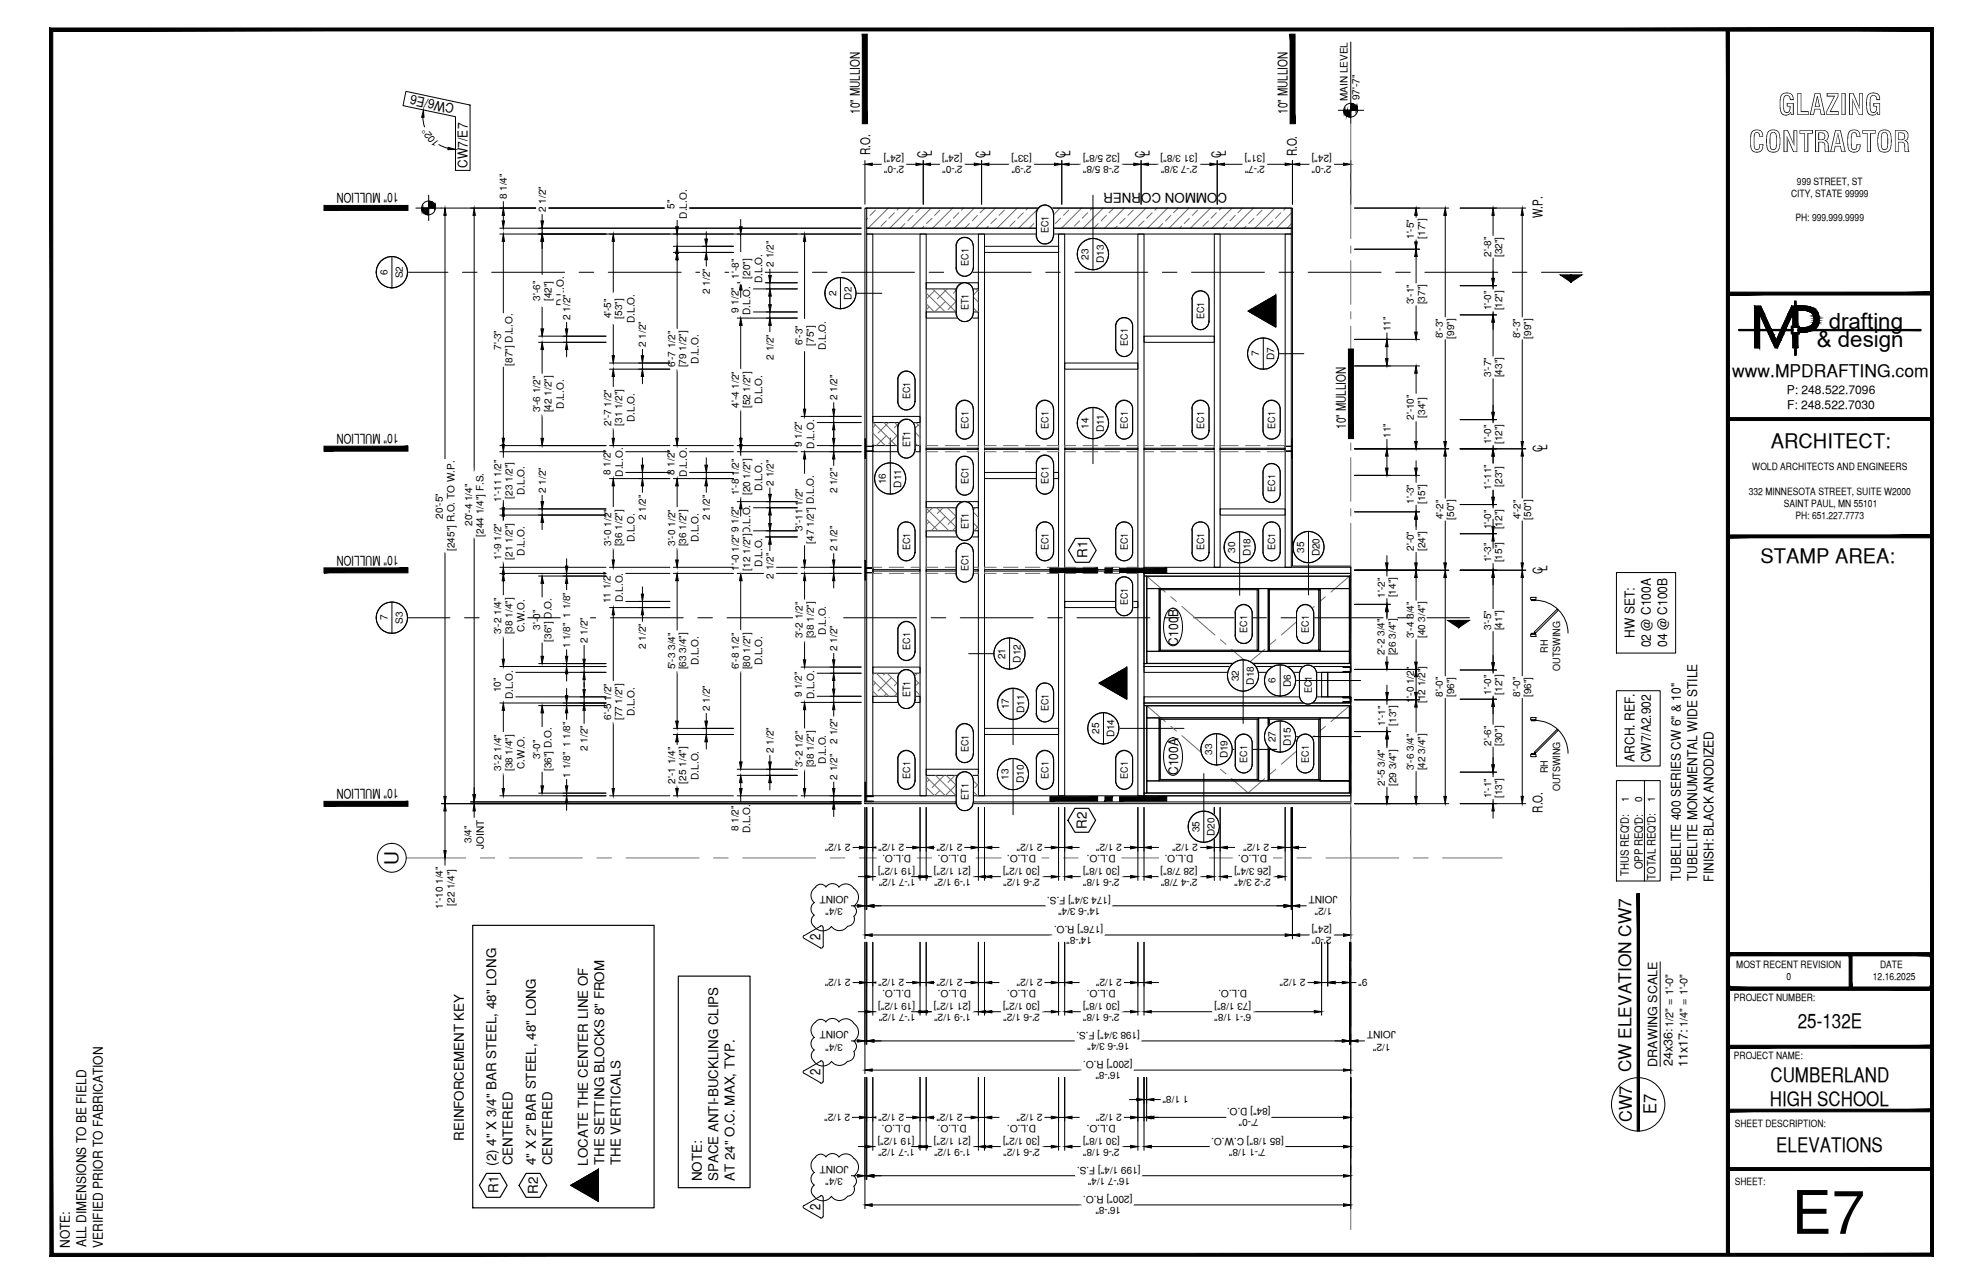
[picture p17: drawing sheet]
<svg xmlns="http://www.w3.org/2000/svg" width="432mm" height="279mm" viewBox="0 0 432 279" stroke-linecap="round" stroke-linejoin="round" font-family="sans-serif">
<defs><g id="words">
<text font-size="13.1" x="390.1" y="268.5">E7</text>
<g font-size="6.3">
<text x="387.2" y="25">GLAZING</text>
<text x="380.8" y="33.1">CONTRACTOR</text>
</g>
<g font-size="4.9">
<text x="398.2" y="71.5">drafting</text>
<text x="395.6" y="75.5">&amp; design</text>
</g>
<g font-size="4.4">
<text x="385.6" y="97.5">ARCHITECT:</text>
<text x="383.3" y="122.5">STAMP AREA:</text>
<text x="391.5" y="223.7">25-132E</text>
<text x="385.5" y="235.4">CUMBERLAND</text>
<text x="385.4" y="240.7">HIGH SCHOOL</text>
<text x="386.8" y="250.7">ELEVATIONS</text>
</g>
<text font-size="4.2" x="86.8" y="188.2" transform="rotate(-90 86.8 188.2)">U</text>
<g font-size="3.8">
<text x="377.2" y="82">www.MPDRAFTING.com</text>
<text x="355.2" y="233.4" transform="rotate(-90 355.2 233.4)">CW ELEVATION CW7</text>
<text x="355.3" y="244.2" transform="rotate(-90 355.3 244.2)">CW7</text>
<text x="360.6" y="242.4" transform="rotate(-90 360.6 242.4)">E7</text>
</g>
<g font-size="3.1">
<text x="178.6" y="204.6" transform="rotate(-90 178.6 204.6)">2</text>
<text x="178.6" y="234" transform="rotate(-90 178.6 234)">2</text>
<text x="178.6" y="263.3" transform="rotate(-90 178.6 263.3)">2</text>
</g>
<g font-size="2.9">
<text x="99.1" y="22.7" transform="rotate(-168 99.1 22.7)">CW6/E6</text>
<text x="187.2" y="24.8" transform="rotate(-90 187.2 24.8)">10&quot; MULLION</text>
<text x="280.4" y="24.8" transform="rotate(-90 280.4 24.8)">10&quot; MULLION</text>
<text x="189.5" y="33.7" transform="rotate(-90 189.5 33.7)">R.O.</text>
<text x="201.9" y="34.5" transform="rotate(-90 201.9 34.5)">C</text>
<text x="202.9" y="33.9" transform="rotate(-90 202.9 33.9)">L</text>
<text x="214.6" y="34.5" transform="rotate(-90 214.6 34.5)">C</text>
<text x="215.6" y="33.9" transform="rotate(-90 215.6 33.9)">L</text>
<text x="232" y="34.5" transform="rotate(-90 232 34.5)">C</text>
<text x="233" y="33.9" transform="rotate(-90 233 33.9)">L</text>
<text x="249.3" y="34.5" transform="rotate(-90 249.3 34.5)">C</text>
<text x="250.3" y="33.9" transform="rotate(-90 250.3 33.9)">L</text>
<text x="265.9" y="34.5" transform="rotate(-90 265.9 34.5)">C</text>
<text x="266.9" y="33.9" transform="rotate(-90 266.9 33.9)">L</text>
<text x="282.4" y="34" transform="rotate(-90 282.4 34)">R.O.</text>
<text x="101.8" y="36.4" transform="rotate(-90 101.8 36.4)">CW7/E7</text>
<text x="267.2" y="41.9" transform="rotate(180 267.2 41.9)">COMMON CORNER</text>
<text x="86.7" y="42" transform="rotate(180 86.7 42)">10&quot; MULLION</text>
<text x="335.9" y="47.4" transform="rotate(-90 335.9 47.4)">W.P.</text>
<text x="86.7" y="94.4" transform="rotate(180 86.7 94.4)">10&quot; MULLION</text>
<text x="293.1" y="93.3" transform="rotate(-90 293.1 93.3)">10&quot; MULLION</text>
<text x="335.9" y="98.4" transform="rotate(-90 335.9 98.4)">C</text>
<text x="336.9" y="97.9" transform="rotate(-90 336.9 97.9)">L</text>
<text x="86.7" y="120.9" transform="rotate(180 86.7 120.9)">10&quot; MULLION</text>
<text x="236.7" y="121.4" transform="rotate(-90 236.7 121.4)">R1</text>
<text x="335.9" y="124.8" transform="rotate(-90 335.9 124.8)">C</text>
<text x="336.9" y="124.3" transform="rotate(-90 336.9 124.3)">L</text>
<text x="256.5" y="140.5" transform="rotate(-90 256.5 140.5)">C100B</text>
<text x="355.9" y="138.7" transform="rotate(-90 355.9 138.7)">HW SET:</text>
<text x="359.5" y="140.8" transform="rotate(-90 359.5 140.8)">02 @ C100A</text>
<text x="363" y="140.8" transform="rotate(-90 363 140.8)">04 @ C100B</text>
<text x="355.9" y="165.7" transform="rotate(-90 355.9 165.7)">ARCH. REF.</text>
<text x="359.5" y="165.9" transform="rotate(-90 359.5 165.9)">CW7/A2.902</text>
<text x="86.7" y="171.7" transform="rotate(180 86.7 171.7)">10&quot; MULLION</text>
<text x="256.5" y="168.7" transform="rotate(-90 256.5 168.7)">C100A</text>
<text x="335.9" y="176.8" transform="rotate(-90 335.9 176.8)">R.O.</text>
<text x="236.6" y="180.4" transform="rotate(-90 236.6 180.4)">R2</text>
<text x="366" y="191.7" transform="rotate(-90 366 191.7)">TUBELITE 400 SERIES CW 6&quot; &amp; 10&quot;</text>
<text x="369.6" y="191.7" transform="rotate(-90 369.6 191.7)">TUBELITE MONUMENTAL WIDE STILE</text>
<text x="373.1" y="191.8" transform="rotate(-90 373.1 191.8)">FINISH: BLACK ANODIZED</text>
<text x="101" y="248.2" transform="rotate(-90 101 248.2)">REINFORCEMENT KEY</text>
<text x="108.1" y="253.6" transform="rotate(-90 108.1 253.6)">(2) 4&quot; X 3/4&quot; BAR STEEL, 48&quot; LONG</text>
<text x="111.6" y="253.6" transform="rotate(-90 111.6 253.6)">CENTERED</text>
<text x="116.7" y="253.5" transform="rotate(-90 116.7 253.5)">4&quot; X 2&quot; BAR STEEL, 48&quot; LONG</text>
<text x="120.3" y="253.6" transform="rotate(-90 120.3 253.6)">CENTERED</text>
<text x="128" y="253.6" transform="rotate(-90 128 253.6)">LOCATE THE CENTER LINE OF</text>
<text x="131.6" y="253.5" transform="rotate(-90 131.6 253.5)">THE SETTING BLOCKS 8&quot; FROM</text>
<text x="135.1" y="253.5" transform="rotate(-90 135.1 253.5)">THE VERTICALS</text>
<text x="152.8" y="257" transform="rotate(-90 152.8 257)">NOTE:</text>
<text x="156.4" y="257" transform="rotate(-90 156.4 257)">SPACE ANTI-BUCKLING CLIPS</text>
<text x="160" y="256.9" transform="rotate(-90 160 256.9)">AT 24&quot; O.C. MAX, TYP.</text>
<text x="108.5" y="259.6" transform="rotate(-90 108.5 259.6)">R1</text>
<text x="117.1" y="259.8" transform="rotate(-90 117.1 259.8)">R2</text>
<text x="15.2" y="271.6" transform="rotate(-90 15.2 271.6)">NOTE:</text>
<text x="18.8" y="271.4" transform="rotate(-90 18.8 271.4)">ALL DIMENSIONS TO BE FIELD</text>
<text x="22.4" y="271.5" transform="rotate(-90 22.4 271.5)">VERIFIED PRIOR TO FABRICATION</text>
</g>
<g font-size="2.7">
<text x="360.9" y="232.1" transform="rotate(-90 360.9 232.1)">DRAWING SCALE</text>
<text x="364.2" y="232" transform="rotate(-90 364.2 232)">24x36:</text>
<text x="367.5" y="232.2" transform="rotate(-90 367.5 232.2)">11x17:</text>
</g>
<g font-size="2.6">
<text x="389.1" y="85.8">P: 248.522.7096</text>
<text x="389.1" y="89">F: 248.522.7030</text>
</g>
<g font-size="2.5">
<text x="354.7" y="190.6" transform="rotate(-90 354.7 190.6)">THUS REQ'D:</text>
<text x="357.7" y="189.2" transform="rotate(-90 357.7 189.2)">OPP REQ'D:</text>
<text x="360.5" y="191.5" transform="rotate(-90 360.5 191.5)">TOTAL REQ'D:</text>
</g>
<g font-size="2.4">
<text x="364.3" y="223.4" transform="rotate(-90 364.3 223.4)">1/2&quot; = 1'-0&quot;</text>
<text x="367.5" y="223.4" transform="rotate(-90 367.5 223.4)">1/4&quot; = 1'-0&quot;</text>
</g>
<g font-size="2.2">
<text x="293.4" y="22" transform="rotate(-90 293.4 22)">MAIN LEVEL</text>
<text x="296" y="21.8" transform="rotate(-90 296 21.8)">97'-7&quot;</text>
<text x="95.7" y="31.2" transform="rotate(-129 95.7 31.2)">102°</text>
<text x="196.8" y="33.8" transform="rotate(180 196.8 33.8)">[24&quot;]</text>
<text x="209.5" y="33.8" transform="rotate(180 209.5 33.8)">[24&quot;]</text>
<text x="224.7" y="33.8" transform="rotate(180 224.7 33.8)">[33&quot;]</text>
<text x="243.8" y="33.8" transform="rotate(180 243.8 33.8)">[32 5/8&quot;]</text>
<text x="260.7" y="33.8" transform="rotate(180 260.7 33.8)">[31 3/8&quot;]</text>
<text x="275.5" y="33.8" transform="rotate(180 275.5 33.8)">[31&quot;]</text>
<text x="290" y="33.8" transform="rotate(180 290 33.8)">[24&quot;]</text>
<text x="196.8" y="36.2" transform="rotate(180 196.8 36.2)">2'-0&quot;</text>
<text x="209.5" y="36.2" transform="rotate(180 209.5 36.2)">2'-0&quot;</text>
<text x="224.6" y="36.2" transform="rotate(180 224.6 36.2)">2'-9&quot;</text>
<text x="243.8" y="36.2" transform="rotate(180 243.8 36.2)">2'-8 5/8&quot;</text>
<text x="260.7" y="36.2" transform="rotate(180 260.7 36.2)">2'-7 3/8&quot;</text>
<text x="275.4" y="36.1" transform="rotate(180 275.4 36.1)">2'-7&quot;</text>
<text x="289.9" y="36.2" transform="rotate(180 289.9 36.2)">2'-0&quot;</text>
<text x="391.3" y="40.2">999 STREET, ST</text>
<text x="110.4" y="43.4" transform="rotate(-90 110.4 43.4)">8 1/4&quot;</text>
<text x="118.9" y="46.1" transform="rotate(-90 118.9 46.1)">2 1/2&quot;</text>
<text x="146.9" y="45.4" transform="rotate(-90 146.9 45.4)">5&quot;</text>
<text x="149.5" y="47.6" transform="rotate(-90 149.5 47.6)">D.L.O.</text>
<text x="390" y="42.9">CITY, STATE 99999</text>
<text x="228.3" y="50.8" transform="rotate(-90 228.3 50.8)">EC1</text>
<text x="307.8" y="52" transform="rotate(-90 307.8 52)">1'-5&quot;</text>
<text x="310.3" y="51.9" transform="rotate(-90 310.3 51.9)">[17&quot;]</text>
<text x="391" y="48.2">PH: 999.999.9999</text>
<text x="84.4" y="59.9" transform="rotate(-90 84.4 59.9)">6</text>
<text x="168.5" y="58" transform="rotate(-90 168.5 58)">2 1/2&quot;</text>
<text x="210.9" y="57.8" transform="rotate(-90 210.9 57.8)">EC1</text>
<text x="237" y="56.5" transform="rotate(-90 237 56.5)">23</text>
<text x="240.3" y="57.3" transform="rotate(-90 240.3 57.3)">D13</text>
<text x="324.7" y="55.9" transform="rotate(-90 324.7 55.9)">2'-8&quot;</text>
<text x="327.1" y="55.9" transform="rotate(-90 327.1 55.9)">[32&quot;]</text>
<text x="87.7" y="60.6" transform="rotate(-90 87.7 60.6)">S2</text>
<text x="117.6" y="65.5" transform="rotate(-90 117.6 65.5)">3'-6&quot;</text>
<text x="120.1" y="65.5" transform="rotate(-90 120.1 65.5)">[42&quot;]</text>
<text x="154.6" y="64" transform="rotate(-90 154.6 64)">2 1/2&quot;</text>
<text x="160.8" y="60.6" transform="rotate(-90 160.8 60.6)">1'-8&quot;</text>
<text x="163.3" y="60.6" transform="rotate(-90 163.3 60.6)">[20&quot;]</text>
<text x="166" y="61.6" transform="rotate(-90 166 61.6)">D.L.O.</text>
<text x="182.1" y="64.4" transform="rotate(-90 182.1 64.4)">2</text>
<text x="185.4" y="65.2" transform="rotate(-90 185.4 65.2)">D2</text>
<text x="122.7" y="66.5" transform="rotate(-90 122.7 66.5)">D.L.O.</text>
<text x="124.1" y="69.7" transform="rotate(-90 124.1 69.7)">2 1/2&quot;</text>
<text x="133.1" y="69.3" transform="rotate(-90 133.1 69.3)">4'-5&quot;</text>
<text x="135.5" y="69.3" transform="rotate(-90 135.5 69.3)">[53&quot;]</text>
<text x="138.2" y="70.3" transform="rotate(-90 138.2 70.3)">D.L.O.</text>
<text x="160.8" y="68.1" transform="rotate(-90 160.8 68.1)">9 1/2&quot;</text>
<text x="163.4" y="68.5" transform="rotate(-90 163.4 68.5)">D.L.O.</text>
<text x="210.9" y="67.6" transform="rotate(-90 210.9 67.6)">ET1</text>
<text x="262.2" y="69.5" transform="rotate(-90 262.2 69.5)">EC1</text>
<text x="307.8" y="66.2" transform="rotate(-90 307.8 66.2)">3'-1&quot;</text>
<text x="310.3" y="66.2" transform="rotate(-90 310.3 66.2)">[37&quot;]</text>
<text x="324.7" y="67.6" transform="rotate(-90 324.7 67.6)">1'-0&quot;</text>
<text x="327.1" y="67.6" transform="rotate(-90 327.1 67.6)">[12&quot;]</text>
<text x="109.2" y="76.1" transform="rotate(-90 109.2 76.1)">7'-3&quot;</text>
<text x="140.7" y="75.5" transform="rotate(-90 140.7 75.5)">2 1/2&quot;</text>
<text x="174.8" y="75.1" transform="rotate(-90 174.8 75.1)">6'-3&quot;</text>
<text x="177.2" y="75.2" transform="rotate(-90 177.2 75.2)">[75&quot;]</text>
<text x="179.8" y="76.1" transform="rotate(-90 179.8 76.1)">D.L.O.</text>
<text x="245.6" y="75.2" transform="rotate(-90 245.6 75.2)">EC1</text>
<text x="274.1" y="77.5" transform="rotate(-90 274.1 77.5)">7</text>
<text x="302.8" y="72.1" transform="rotate(-90 302.8 72.1)">11&quot;</text>
<text x="314.2" y="73.6" transform="rotate(-90 314.2 73.6)">8'-3&quot;</text>
<text x="316.7" y="73.7" transform="rotate(-90 316.7 73.7)">[99&quot;]</text>
<text x="331" y="73.6" transform="rotate(-90 331 73.6)">8'-3&quot;</text>
<text x="333.4" y="73.7" transform="rotate(-90 333.4 73.7)">[99&quot;]</text>
<text x="111.6" y="79.6" transform="rotate(-90 111.6 79.6)">[87&quot;] D.L.O.</text>
<text x="147" y="79.9" transform="rotate(-90 147 79.9)">6'-7 1/2&quot;</text>
<text x="149.4" y="79.9" transform="rotate(-90 149.4 79.9)">[79 1/2&quot;]</text>
<text x="152.1" y="79.1" transform="rotate(-90 152.1 79.1)">D.L.O.</text>
<text x="168.5" y="78.3" transform="rotate(-90 168.5 78.3)">2 1/2&quot;</text>
<text x="277.4" y="78.4" transform="rotate(-90 277.4 78.4)">D7</text>
<text x="324.7" y="82" transform="rotate(-90 324.7 82)">3'-7&quot;</text>
<text x="327.1" y="82.1" transform="rotate(-90 327.1 82.1)">[43&quot;]</text>
<text x="117.6" y="89.7" transform="rotate(-90 117.6 89.7)">3'-6 1/2&quot;</text>
<text x="120.1" y="89.7" transform="rotate(-90 120.1 89.7)">[42 1/2&quot;]</text>
<text x="122.7" y="88.9" transform="rotate(-90 122.7 88.9)">D.L.O.</text>
<text x="160.8" y="88.8" transform="rotate(-90 160.8 88.8)">4'-4 1/2&quot;</text>
<text x="163.3" y="88.8" transform="rotate(-90 163.3 88.8)">[52 1/2&quot;]</text>
<text x="166" y="87.9" transform="rotate(-90 166 87.9)">D.L.O.</text>
<text x="182.3" y="87.1" transform="rotate(-90 182.3 87.1)">2 1/2&quot;</text>
<text x="198.2" y="86.9" transform="rotate(-90 198.2 86.9)">EC1</text>
<text x="133.1" y="92.6" transform="rotate(-90 133.1 92.6)">2'-7 1/2&quot;</text>
<text x="135.5" y="92.6" transform="rotate(-90 135.5 92.6)">[31 1/2&quot;]</text>
<text x="138.2" y="91.8" transform="rotate(-90 138.2 91.8)">D.L.O.</text>
<text x="210.9" y="93.3" transform="rotate(-90 210.9 93.3)">EC1</text>
<text x="228.3" y="93.3" transform="rotate(-90 228.3 93.3)">EC1</text>
<text x="237" y="93.3" transform="rotate(-90 237 93.3)">14</text>
<text x="240.3" y="94.1" transform="rotate(-90 240.3 94.1)">D11</text>
<text x="245.6" y="93.3" transform="rotate(-90 245.6 93.3)">EC1</text>
<text x="262.2" y="93.3" transform="rotate(-90 262.2 93.3)">EC1</text>
<text x="277.7" y="93.3" transform="rotate(-90 277.7 93.3)">EC1</text>
<text x="302.8" y="95.2" transform="rotate(-90 302.8 95.2)">11&quot;</text>
<text x="307.8" y="91.4" transform="rotate(-90 307.8 91.4)">2'-10&quot;</text>
<text x="310.3" y="90.9" transform="rotate(-90 310.3 90.9)">[34&quot;]</text>
<text x="174.6" y="97.3" transform="rotate(-90 174.6 97.3)">9 1/2&quot;</text>
<text x="177.3" y="97.6" transform="rotate(-90 177.3 97.6)">D.L.O.</text>
<text x="198.2" y="97.3" transform="rotate(-90 198.2 97.3)">ET1</text>
<text x="324.7" y="96.7" transform="rotate(-90 324.7 96.7)">1'-0&quot;</text>
<text x="327.1" y="96.6" transform="rotate(-90 327.1 96.6)">[12&quot;]</text>
<text x="114.2" y="107.7" transform="rotate(-90 114.2 107.7)">D.L.O.</text>
<text x="118.9" y="107.3" transform="rotate(-90 118.9 107.3)">2 1/2&quot;</text>
<text x="133" y="103.4" transform="rotate(-90 133 103.4)">8 1/2&quot;</text>
<text x="135.6" y="103.7" transform="rotate(-90 135.6 103.7)">D.L.O.</text>
<text x="146.9" y="103.4" transform="rotate(-90 146.9 103.4)">8 1/2&quot;</text>
<text x="149.5" y="103.7" transform="rotate(-90 149.5 103.7)">D.L.O.</text>
<text x="160.8" y="107.8" transform="rotate(-90 160.8 107.8)">1'-8 1/2&quot;</text>
<text x="163.3" y="107.8" transform="rotate(-90 163.3 107.8)">[20 1/2&quot;]</text>
<text x="166" y="106.9" transform="rotate(-90 166 106.9)">D.L.O.</text>
<text x="168.5" y="105.7" transform="rotate(-90 168.5 105.7)">2 1/2&quot;</text>
<text x="182.3" y="107.4" transform="rotate(-90 182.3 107.4)">2 1/2&quot;</text>
<text x="192.9" y="105.3" transform="rotate(-90 192.9 105.3)">16</text>
<text x="196.2" y="106.1" transform="rotate(-90 196.2 106.1)">D11</text>
<text x="210.9" y="105.4" transform="rotate(-90 210.9 105.4)">EC1</text>
<text x="228.3" y="105.2" transform="rotate(-90 228.3 105.2)">EC1</text>
<text x="277.7" y="107" transform="rotate(-90 277.7 107)">EC1</text>
<text x="324.7" y="106.6" transform="rotate(-90 324.7 106.6)">1'-11&quot;</text>
<text x="327.1" y="105.9" transform="rotate(-90 327.1 105.9)">[23&quot;]</text>
<text x="380.8" y="107.6">332 MINNESOTA STREET, SUITE W2000</text>
<text x="381.6" y="102.3">WOLD ARCHITECTS AND ENGINEERS</text>
<text x="96.5" y="112.8" transform="rotate(-90 96.5 112.8)">20'-5&quot;</text>
<text x="109.2" y="109.2" transform="rotate(-90 109.2 109.2)">1'-11 1/2&quot;</text>
<text x="111.6" y="108.5" transform="rotate(-90 111.6 108.5)">[23 1/2&quot;]</text>
<text x="140.7" y="113.2" transform="rotate(-90 140.7 113.2)">2 1/2&quot;</text>
<text x="154.6" y="113.2" transform="rotate(-90 154.6 113.2)">2 1/2&quot;</text>
<text x="307.8" y="109.7" transform="rotate(-90 307.8 109.7)">1'-3&quot;</text>
<text x="310.3" y="109.7" transform="rotate(-90 310.3 109.7)">[15&quot;]</text>
<text x="314.3" y="113" transform="rotate(-90 314.3 113)">4'-2&quot;</text>
<text x="316.7" y="113.1" transform="rotate(-90 316.7 113.1)">[50&quot;]</text>
<text x="331.1" y="113" transform="rotate(-90 331.1 113)">4'-2&quot;</text>
<text x="333.4" y="113.1" transform="rotate(-90 333.4 113.1)">[50&quot;]</text>
<text x="388.4" y="110.3">SAINT PAUL, MN 55101</text>
<text x="391" y="113">PH: 651.227.7773</text>
<text x="98.9" y="119.9" transform="rotate(-90 98.9 119.9)">[245&quot;] R.O. TO W.P.</text>
<text x="102.8" y="114.4" transform="rotate(-90 102.8 114.4)">20'-4 1/4&quot;</text>
<text x="105.3" y="116.8" transform="rotate(-90 105.3 116.8)">[244 1/4&quot;] F.S.</text>
<text x="133.1" y="118.8" transform="rotate(-90 133.1 118.8)">3'-0 1/2&quot;</text>
<text x="135.5" y="118.9" transform="rotate(-90 135.5 118.9)">[36 1/2&quot;]</text>
<text x="138.2" y="118" transform="rotate(-90 138.2 118)">D.L.O.</text>
<text x="147" y="118.8" transform="rotate(-90 147 118.8)">3'-0 1/2&quot;</text>
<text x="149.4" y="118.9" transform="rotate(-90 149.4 118.9)">[36 1/2&quot;]</text>
<text x="152.1" y="118" transform="rotate(-90 152.1 118)">D.L.O.</text>
<text x="160.8" y="115.8" transform="rotate(-90 160.8 115.8)">9 1/2&quot;</text>
<text x="163.4" y="116.1" transform="rotate(-90 163.4 116.1)">D.L.O.</text>
<text x="174.8" y="115.4" transform="rotate(-90 174.8 115.4)">3'-11 1/2&quot;</text>
<text x="177.2" y="118.3" transform="rotate(-90 177.2 118.3)">[47 1/2&quot;] D.L.O.</text>
<text x="182.3" y="120" transform="rotate(-90 182.3 120)">2 1/2&quot;</text>
<text x="198.2" y="119.7" transform="rotate(-90 198.2 119.7)">EC1</text>
<text x="210.9" y="115.2" transform="rotate(-90 210.9 115.2)">ET1</text>
<text x="228.3" y="119.7" transform="rotate(-90 228.3 119.7)">EC1</text>
<text x="245.6" y="119.7" transform="rotate(-90 245.6 119.7)">EC1</text>
<text x="262.2" y="119.7" transform="rotate(-90 262.2 119.7)">EC1</text>
<text x="277.7" y="119.7" transform="rotate(-90 277.7 119.7)">EC1</text>
<text x="307.8" y="119.9" transform="rotate(-90 307.8 119.9)">2'-0&quot;</text>
<text x="310.3" y="120" transform="rotate(-90 310.3 120)">[24&quot;]</text>
<text x="324.7" y="115.2" transform="rotate(-90 324.7 115.2)">1'-0&quot;</text>
<text x="327.1" y="115.2" transform="rotate(-90 327.1 115.2)">[12&quot;]</text>
<text x="109.2" y="121.8" transform="rotate(-90 109.2 121.8)">1'-9 1/2&quot;</text>
<text x="111.6" y="121.8" transform="rotate(-90 111.6 121.8)">[21 1/2&quot;]</text>
<text x="114.2" y="120.9" transform="rotate(-90 114.2 120.9)">D.L.O.</text>
<text x="160.8" y="124.2" transform="rotate(-90 160.8 124.2)">1'-0 1/2&quot;</text>
<text x="163.3" y="124.1" transform="rotate(-90 163.3 124.1)">[12 1/2&quot;]</text>
<text x="166" y="123.3" transform="rotate(-90 166 123.3)">D.L.O.</text>
<text x="168.5" y="125.9" transform="rotate(-90 168.5 125.9)">2 1/2&quot;</text>
<text x="210.9" y="124.3" transform="rotate(-90 210.9 124.3)">EC1</text>
<text x="269" y="120.3" transform="rotate(-90 269 120.3)">30</text>
<text x="272.3" y="121.1" transform="rotate(-90 272.3 121.1)">D18</text>
<text x="284" y="120.3" transform="rotate(-90 284 120.3)">35</text>
<text x="287.3" y="121.1" transform="rotate(-90 287.3 121.1)">D20</text>
<text x="324.7" y="122.4" transform="rotate(-90 324.7 122.4)">1'-3&quot;</text>
<text x="327.1" y="122.4" transform="rotate(-90 327.1 122.4)">[15&quot;]</text>
<text x="133" y="131.3" transform="rotate(-90 133 131.3)">11 1/2&quot;</text>
<text x="135.6" y="130.9" transform="rotate(-90 135.6 130.9)">D.L.O.</text>
<text x="245.6" y="131.7" transform="rotate(-90 245.6 131.7)">EC1</text>
<text x="301.6" y="130" transform="rotate(-90 301.6 130)">1'-2&quot;</text>
<text x="304" y="130" transform="rotate(-90 304 130)">[14&quot;]</text>
<text x="84.4" y="135" transform="rotate(-90 84.4 135)">7</text>
<text x="87.7" y="135.8" transform="rotate(-90 87.7 135.8)">S3</text>
<text x="109.2" y="138" transform="rotate(-90 109.2 138)">3'-2 1/4&quot;</text>
<text x="114.2" y="137.5" transform="rotate(-90 114.2 137.5)">C.W.O.</text>
<text x="117.6" y="137" transform="rotate(-90 117.6 137)">3'-0&quot;</text>
<text x="124.1" y="134.4" transform="rotate(-90 124.1 134.4)">1 1/8&quot;</text>
<text x="271.6" y="137.7" transform="rotate(-90 271.6 137.7)">EC1</text>
<text x="285" y="137.7" transform="rotate(-90 285 137.7)">EC1</text>
<text x="324.7" y="137.1" transform="rotate(-90 324.7 137.1)">3'-5&quot;</text>
<text x="327.1" y="137.2" transform="rotate(-90 327.1 137.2)">[41&quot;]</text>
<text x="111.6" y="138" transform="rotate(-90 111.6 138)">[38 1/4&quot;]</text>
<text x="120.1" y="139.6" transform="rotate(-90 120.1 139.6)">[36&quot;] D.O.</text>
<text x="124.1" y="141.1" transform="rotate(-90 124.1 141.1)">1 1/8&quot;</text>
<text x="128" y="140" transform="rotate(-90 128 140)">2 1/2&quot;</text>
<text x="140.7" y="141.2" transform="rotate(-90 140.7 141.2)">2 1/2&quot;</text>
<text x="174.8" y="138.9" transform="rotate(-90 174.8 138.9)">3'-2 1/2&quot;</text>
<text x="177.2" y="138.9" transform="rotate(-90 177.2 138.9)">[38 1/2&quot;]</text>
<text x="179.8" y="138.1" transform="rotate(-90 179.8 138.1)">D.L.O.</text>
<text x="182.3" y="141.7" transform="rotate(-90 182.3 141.7)">2 1/2&quot;</text>
<text x="198.2" y="141.4" transform="rotate(-90 198.2 141.4)">EC1</text>
<text x="218.9" y="143.4" transform="rotate(-90 218.9 143.4)">21</text>
<text x="301.5" y="142.6" transform="rotate(-90 301.5 142.6)">2'-2 3/4&quot;</text>
<text x="304" y="142.6" transform="rotate(-90 304 142.6)">[26 3/4&quot;]</text>
<text x="307.8" y="138.9" transform="rotate(-90 307.8 138.9)">3'-4 3/4&quot;</text>
<text x="310.3" y="138.9" transform="rotate(-90 310.3 138.9)">[40 3/4&quot;]</text>
<text x="337.1" y="142" transform="rotate(-90 337.1 142)">RH</text>
<text x="147" y="145.6" transform="rotate(-90 147 145.6)">5'-3 3/4&quot;</text>
<text x="149.4" y="145.7" transform="rotate(-90 149.4 145.7)">[63 3/4&quot;]</text>
<text x="152.1" y="144.8" transform="rotate(-90 152.1 144.8)">D.L.O.</text>
<text x="160.8" y="145.6" transform="rotate(-90 160.8 145.6)">6'-8 1/2&quot;</text>
<text x="163.3" y="145.7" transform="rotate(-90 163.3 145.7)">[80 1/2&quot;]</text>
<text x="166" y="144.8" transform="rotate(-90 166 144.8)">D.L.O.</text>
<text x="222.2" y="144.2" transform="rotate(-90 222.2 144.2)">D12</text>
<text x="269.7" y="148.2" transform="rotate(-90 269.7 148.2)">32</text>
<text x="273" y="149" transform="rotate(-90 273 149)">D18</text>
<text x="277.7" y="148.7" transform="rotate(-90 277.7 148.7)">6</text>
<text x="281.1" y="149.5" transform="rotate(-90 281.1 149.5)">D6</text>
<text x="339.7" y="146" transform="rotate(-90 339.7 146)">OUTSWING</text>
<text x="109" y="150.6" transform="rotate(-90 109 150.6)">10&quot;</text>
<text x="111.7" y="152.1" transform="rotate(-90 111.7 152.1)">D.L.O.</text>
<text x="138.2" y="155.8" transform="rotate(-90 138.2 155.8)">D.L.O.</text>
<text x="154.6" y="154.7" transform="rotate(-90 154.6 154.7)">2 1/2&quot;</text>
<text x="174.6" y="151.8" transform="rotate(-90 174.6 151.8)">9 1/2&quot;</text>
<text x="177.3" y="152.1" transform="rotate(-90 177.3 152.1)">D.L.O.</text>
<text x="198.2" y="151.8" transform="rotate(-90 198.2 151.8)">ET1</text>
<text x="219.6" y="154.4" transform="rotate(-90 219.6 154.4)">17</text>
<text x="223" y="155.2" transform="rotate(-90 223 155.2)">D11</text>
<text x="228.3" y="154.7" transform="rotate(-90 228.3 154.7)">EC1</text>
<text x="285.6" y="150.9" transform="rotate(-90 285.6 150.9)">EC1</text>
<text x="307.8" y="153" transform="rotate(-90 307.8 153)">1'-0 1/2&quot;</text>
<text x="310.3" y="153" transform="rotate(-90 310.3 153)">[12 1/2&quot;]</text>
<text x="314.2" y="151.6" transform="rotate(-90 314.2 151.6)">8'-0&quot;</text>
<text x="316.7" y="151.7" transform="rotate(-90 316.7 151.7)">[96&quot;]</text>
<text x="324.7" y="151.2" transform="rotate(-90 324.7 151.2)">1'-0&quot;</text>
<text x="327.1" y="151.2" transform="rotate(-90 327.1 151.2)">[12&quot;]</text>
<text x="331" y="151.6" transform="rotate(-90 331 151.6)">8'-0&quot;</text>
<text x="333.4" y="151.7" transform="rotate(-90 333.4 151.7)">[96&quot;]</text>
<text x="133.1" y="156.7" transform="rotate(-90 133.1 156.7)">6'-5 1/2&quot;</text>
<text x="135.5" y="156.7" transform="rotate(-90 135.5 156.7)">[77 1/2&quot;]</text>
<text x="182.3" y="161.9" transform="rotate(-90 182.3 161.9)">2 1/2&quot;</text>
<text x="239.3" y="159.7" transform="rotate(-90 239.3 159.7)">25</text>
<text x="242.6" y="160.5" transform="rotate(-90 242.6 160.5)">D14</text>
<text x="277.7" y="161.5" transform="rotate(-90 277.7 161.5)">27</text>
<text x="301.6" y="157.9" transform="rotate(-90 301.6 157.9)">1'-1&quot;</text>
<text x="304" y="157.9" transform="rotate(-90 304 157.9)">[13&quot;]</text>
<text x="109.2" y="167.8" transform="rotate(-90 109.2 167.8)">3'-2 1/4&quot;</text>
<text x="111.6" y="167.8" transform="rotate(-90 111.6 167.8)">[38 1/4&quot;]</text>
<text x="114.2" y="167.3" transform="rotate(-90 114.2 167.3)">C.W.O.</text>
<text x="117.6" y="165.2" transform="rotate(-90 117.6 165.2)">3'-0&quot;</text>
<text x="120.1" y="167.8" transform="rotate(-90 120.1 167.8)">[36&quot;] D.O.</text>
<text x="124.1" y="162.6" transform="rotate(-90 124.1 162.6)">1 1/8&quot;</text>
<text x="128" y="163.4" transform="rotate(-90 128 163.4)">2 1/2&quot;</text>
<text x="168.5" y="163.9" transform="rotate(-90 168.5 163.9)">2 1/2&quot;</text>
<text x="174.8" y="166.9" transform="rotate(-90 174.8 166.9)">3'-2 1/2&quot;</text>
<text x="177.2" y="167" transform="rotate(-90 177.2 167)">[38 1/2&quot;]</text>
<text x="179.8" y="166.2" transform="rotate(-90 179.8 166.2)">D.L.O.</text>
<text x="210.9" y="163.6" transform="rotate(-90 210.9 163.6)">EC1</text>
<text x="264" y="164.3" transform="rotate(-90 264 164.3)">33</text>
<text x="267.3" y="165" transform="rotate(-90 267.3 165)">D19</text>
<text x="271.6" y="165.9" transform="rotate(-90 271.6 165.9)">EC1</text>
<text x="281.1" y="162.3" transform="rotate(-90 281.1 162.3)">D15</text>
<text x="285" y="165.9" transform="rotate(-90 285 165.9)">EC1</text>
<text x="307.8" y="167.6" transform="rotate(-90 307.8 167.6)">3'-6 3/4&quot;</text>
<text x="310.3" y="167.6" transform="rotate(-90 310.3 167.6)">[42 3/4&quot;]</text>
<text x="324.7" y="162.2" transform="rotate(-90 324.7 162.2)">2'-6&quot;</text>
<text x="327.1" y="162.3" transform="rotate(-90 327.1 162.3)">[30&quot;]</text>
<text x="124.1" y="169.2" transform="rotate(-90 124.1 169.2)">1 1/8&quot;</text>
<text x="147" y="170.5" transform="rotate(-90 147 170.5)">2'-1 1/4&quot;</text>
<text x="149.4" y="170.5" transform="rotate(-90 149.4 170.5)">[25 1/4&quot;]</text>
<text x="152.1" y="169.7" transform="rotate(-90 152.1 169.7)">D.L.O.</text>
<text x="182.3" y="169.7" transform="rotate(-90 182.3 169.7)">2 1/2&quot;</text>
<text x="198.2" y="169.5" transform="rotate(-90 198.2 169.5)">EC1</text>
<text x="210.9" y="174" transform="rotate(-90 210.9 174)">ET1</text>
<text x="219.6" y="169.7" transform="rotate(-90 219.6 169.7)">13</text>
<text x="222.9" y="170.4" transform="rotate(-90 222.9 170.4)">D10</text>
<text x="228.3" y="169.5" transform="rotate(-90 228.3 169.5)">EC1</text>
<text x="245.6" y="169.5" transform="rotate(-90 245.6 169.5)">EC1</text>
<text x="301.6" y="171" transform="rotate(-90 301.6 171)">2'-5 3/4&quot;</text>
<text x="304" y="171.1" transform="rotate(-90 304 171.1)">[29 3/4&quot;]</text>
<text x="324.7" y="173.7" transform="rotate(-90 324.7 173.7)">1'-1&quot;</text>
<text x="327.1" y="173.7" transform="rotate(-90 327.1 173.7)">[13&quot;]</text>
<text x="337.1" y="168.2" transform="rotate(-90 337.1 168.2)">RH</text>
<text x="339.7" y="172.1" transform="rotate(-90 339.7 172.1)">OUTSWING</text>
<text x="354.6" y="174.4" transform="rotate(-90 354.6 174.4)">1</text>
<text x="357.6" y="174.4" transform="rotate(-90 357.6 174.4)">0</text>
<text x="360.4" y="174.4" transform="rotate(-90 360.4 174.4)">1</text>
<text x="102.7" y="183.5" transform="rotate(-90 102.7 183.5)">3/4&quot;</text>
<text x="105.3" y="184.7" transform="rotate(-90 105.3 184.7)">JOINT</text>
<text x="160.8" y="180.9" transform="rotate(-90 160.8 180.9)">8 1/2&quot;</text>
<text x="163.4" y="181.3" transform="rotate(-90 163.4 181.3)">D.L.O.</text>
<text x="185.2" y="183.6" transform="rotate(180 185.2 183.6)">2 1/2&quot;</text>
<text x="196.8" y="183.6" transform="rotate(180 196.8 183.6)">2 1/2&quot;</text>
<text x="209.5" y="183.6" transform="rotate(180 209.5 183.6)">2 1/2&quot;</text>
<text x="227" y="183.6" transform="rotate(180 227 183.6)">2 1/2&quot;</text>
<text x="244.3" y="183.6" transform="rotate(180 244.3 183.6)">2 1/2&quot;</text>
<text x="260.9" y="183.6" transform="rotate(180 260.9 183.6)">2 1/2&quot;</text>
<text x="261.2" y="181.1" transform="rotate(-90 261.2 181.1)">35</text>
<text x="264.5" y="181.9" transform="rotate(-90 264.5 181.9)">D20</text>
<text x="276.4" y="183.6" transform="rotate(180 276.4 183.6)">2 1/2&quot;</text>
<text x="198.4" y="186.1" transform="rotate(180 198.4 186.1)">D.L.O.</text>
<text x="199.3" y="188.8" transform="rotate(180 199.3 188.8)">[19 1/2&quot;]</text>
<text x="199.3" y="191.2" transform="rotate(180 199.3 191.2)">1'-7 1/2&quot;</text>
<text x="210.5" y="186.1" transform="rotate(180 210.5 186.1)">D.L.O.</text>
<text x="211.4" y="191.2" transform="rotate(180 211.4 191.2)">1'-9 1/2&quot;</text>
<text x="211.4" y="188.8" transform="rotate(180 211.4 188.8)">[21 1/2&quot;]</text>
<text x="225.6" y="186.1" transform="rotate(180 225.6 186.1)">D.L.O.</text>
<text x="226.4" y="191.2" transform="rotate(180 226.4 191.2)">2'-6 1/2&quot;</text>
<text x="226.4" y="188.8" transform="rotate(180 226.4 188.8)">[30 1/2&quot;]</text>
<text x="243" y="186.1" transform="rotate(180 243 186.1)">D.L.O.</text>
<text x="243.8" y="191.2" transform="rotate(180 243.8 191.2)">2'-6 1/8&quot;</text>
<text x="243.8" y="188.8" transform="rotate(180 243.8 188.8)">[30 1/8&quot;]</text>
<text x="259.9" y="186.1" transform="rotate(180 259.9 186.1)">D.L.O.</text>
<text x="260.7" y="191.2" transform="rotate(180 260.7 191.2)">2'-4 7/8&quot;</text>
<text x="260.7" y="188.8" transform="rotate(180 260.7 188.8)">[28 7/8&quot;]</text>
<text x="275.9" y="186.1" transform="rotate(180 275.9 186.1)">D.L.O.</text>
<text x="276.7" y="191.2" transform="rotate(180 276.7 191.2)">2'-2 3/4&quot;</text>
<text x="276.8" y="188.8" transform="rotate(180 276.8 188.8)">[26 3/4&quot;]</text>
<text x="96.5" y="197.7" transform="rotate(-90 96.5 197.7)">1'-10 1/4&quot;</text>
<text x="98.9" y="197.1" transform="rotate(-90 98.9 197.1)">[22 1/4&quot;]</text>
<text x="183.5" y="197.7" transform="rotate(180 183.5 197.7)">3/4&quot;</text>
<text x="184.8" y="195" transform="rotate(180 184.8 195)">JOINT</text>
<text x="239.6" y="197.5" transform="rotate(180 239.6 197.5)">14'-6 3/4&quot;</text>
<text x="241.9" y="195.1" transform="rotate(180 241.9 195.1)">[174 3/4&quot;] F.S.</text>
<text x="290.1" y="197.7" transform="rotate(180 290.1 197.7)">1/2&quot;</text>
<text x="291.3" y="195" transform="rotate(180 291.3 195)">JOINT</text>
<text x="237.7" y="203.9" transform="rotate(180 237.7 203.9)">14'-8&quot;</text>
<text x="240.2" y="201.5" transform="rotate(180 240.2 201.5)">[176&quot;] R.O.</text>
<text x="289.9" y="203.9" transform="rotate(180 289.9 203.9)">2'-0&quot;</text>
<text x="290" y="201.5" transform="rotate(180 290 201.5)">[24&quot;]</text>
<text x="185.2" y="213" transform="rotate(180 185.2 213)">2 1/2&quot;</text>
<text x="196.8" y="213" transform="rotate(180 196.8 213)">2 1/2&quot;</text>
<text x="198.4" y="215.5" transform="rotate(180 198.4 215.5)">D.L.O.</text>
<text x="209.5" y="213" transform="rotate(180 209.5 213)">2 1/2&quot;</text>
<text x="210.5" y="215.5" transform="rotate(180 210.5 215.5)">D.L.O.</text>
<text x="225.6" y="215.5" transform="rotate(180 225.6 215.5)">D.L.O.</text>
<text x="227" y="213" transform="rotate(180 227 213)">2 1/2&quot;</text>
<text x="243" y="215.5" transform="rotate(180 243 215.5)">D.L.O.</text>
<text x="244.3" y="213" transform="rotate(180 244.3 213)">2 1/2&quot;</text>
<text x="271.6" y="215.5" transform="rotate(180 271.6 215.5)">D.L.O.</text>
<text x="284.3" y="213" transform="rotate(180 284.3 213)">2 1/2&quot;</text>
<text x="297.8" y="213" transform="rotate(180 297.8 213)">9&quot;</text>
<text x="378.1" y="210.6">MOST RECENT REVISION</text>
<text x="389" y="213.3">0</text>
<text x="407.8" y="213.2">12.16.2025</text>
<text x="409.4" y="210.6">DATE</text>
<text x="199.3" y="218.2" transform="rotate(180 199.3 218.2)">[19 1/2&quot;]</text>
<text x="199.3" y="220.6" transform="rotate(180 199.3 220.6)">1'-7 1/2&quot;</text>
<text x="211.4" y="220.6" transform="rotate(180 211.4 220.6)">1'-9 1/2&quot;</text>
<text x="211.4" y="218.2" transform="rotate(180 211.4 218.2)">[21 1/2&quot;]</text>
<text x="226.4" y="220.6" transform="rotate(180 226.4 220.6)">2'-6 1/2&quot;</text>
<text x="226.4" y="218.2" transform="rotate(180 226.4 218.2)">[30 1/2&quot;]</text>
<text x="243.8" y="220.6" transform="rotate(180 243.8 220.6)">2'-6 1/8&quot;</text>
<text x="243.8" y="218.2" transform="rotate(180 243.8 218.2)">[30 1/8&quot;]</text>
<text x="272.4" y="220.6" transform="rotate(180 272.4 220.6)">6'-1 1/8&quot;</text>
<text x="272.5" y="218.2" transform="rotate(180 272.5 218.2)">[73 1/8&quot;]</text>
<text x="377.6" y="217.8">PROJECT NUMBER:</text>
<text x="183.5" y="227.1" transform="rotate(180 183.5 227.1)">3/4&quot;</text>
<text x="184.8" y="224.4" transform="rotate(180 184.8 224.4)">JOINT</text>
<text x="245.9" y="226.9" transform="rotate(180 245.9 226.9)">16'-6 3/4&quot;</text>
<text x="248.2" y="224.5" transform="rotate(180 248.2 224.5)">[198 3/4&quot;] F.S.</text>
<text x="302.8" y="227.1" transform="rotate(180 302.8 227.1)">1/2&quot;</text>
<text x="304" y="224.4" transform="rotate(180 304 224.4)">JOINT</text>
<text x="244.1" y="233.3" transform="rotate(180 244.1 233.3)">16'-8&quot;</text>
<text x="246.6" y="230.8" transform="rotate(180 246.6 230.8)">[200&quot;] R.O.</text>
<text x="377.6" y="230.4">PROJECT NAME:</text>
<text x="258.8" y="238.5" transform="rotate(180 258.8 238.5)">1 1/8&quot;</text>
<text x="185.1" y="242.4" transform="rotate(180 185.1 242.4)">2 1/2&quot;</text>
<text x="196.8" y="242.4" transform="rotate(180 196.8 242.4)">2 1/2&quot;</text>
<text x="198.3" y="244.9" transform="rotate(180 198.3 244.9)">D.L.O.</text>
<text x="209.5" y="242.4" transform="rotate(180 209.5 242.4)">2 1/2&quot;</text>
<text x="210.5" y="244.9" transform="rotate(180 210.5 244.9)">D.L.O.</text>
<text x="225.6" y="244.9" transform="rotate(180 225.6 244.9)">D.L.O.</text>
<text x="227" y="242.4" transform="rotate(180 227 242.4)">2 1/2&quot;</text>
<text x="243" y="244.9" transform="rotate(180 243 244.9)">D.L.O.</text>
<text x="244.3" y="242.4" transform="rotate(180 244.3 242.4)">2 1/2&quot;</text>
<text x="274.1" y="243.6" transform="rotate(180 274.1 243.6)">7'-0&quot;</text>
<text x="276.7" y="241.2" transform="rotate(180 276.7 241.2)">[84&quot;] D.O.</text>
<text x="377.8" y="245.2">SHEET DESCRIPTION:</text>
<text x="199.1" y="247.5" transform="rotate(180 199.1 247.5)">[19 1/2&quot;]</text>
<text x="199.2" y="249.9" transform="rotate(180 199.2 249.9)">1'-7 1/2&quot;</text>
<text x="211.4" y="249.9" transform="rotate(180 211.4 249.9)">1'-9 1/2&quot;</text>
<text x="211.4" y="247.5" transform="rotate(180 211.4 247.5)">[21 1/2&quot;]</text>
<text x="226.4" y="249.9" transform="rotate(180 226.4 249.9)">2'-6 1/2&quot;</text>
<text x="226.4" y="247.5" transform="rotate(180 226.4 247.5)">[30 1/2&quot;]</text>
<text x="243.8" y="249.9" transform="rotate(180 243.8 249.9)">2'-6 1/8&quot;</text>
<text x="243.8" y="247.5" transform="rotate(180 243.8 247.5)">[30 1/8&quot;]</text>
<text x="275.6" y="249.9" transform="rotate(180 275.6 249.9)">7'-1 1/8&quot;</text>
<text x="279.5" y="247.5" transform="rotate(180 279.5 247.5)">[85 1/8&quot;] C.W.O.</text>
<text x="183.5" y="256.4" transform="rotate(180 183.5 256.4)">3/4&quot;</text>
<text x="184.8" y="253.7" transform="rotate(180 184.8 253.7)">JOINT</text>
<text x="246.1" y="256.3" transform="rotate(180 246.1 256.3)">16'-7 1/4&quot;</text>
<text x="248.3" y="253.9" transform="rotate(180 248.3 253.9)">[199 1/4&quot;] F.S.</text>
<text x="377.8" y="257.9">SHEET:</text>
<text x="244.1" y="262.6" transform="rotate(180 244.1 262.6)">16'-8&quot;</text>
<text x="246.6" y="260.2" transform="rotate(180 246.6 260.2)">[200&quot;] R.O.</text>
</g>
</g></defs>
<!-- layer: LIGHT_1 -->
<g fill="none" stroke="#6c6c6c" stroke-width=".22">
<path d="M188.7 45.3l-.1 .1M188.9 47.5l-.3 .3M190.6 45.7l-1.1 1.2M193 48.1l-1.2 1.1M193.4 45.3l-4.4 4.4M194.8 46.3l-1.3 1.2M195.8 45.3l-.5 .4M197 48.6l-.9 1.1M198.1 45.3l-4.4 4.4M198.8 46.9l-1.1 1.2M200.5 45.3l-1.1 1M201.2 49.2l-.4 .5"/>
<path d="M202.8 45.3l-4.4 4.4M202.9 47.5l-1.2 1.1M204.7 45.7l-1.2 1.2M207 48.1l-1.1 1.1M207.5 45.3l-4.4 4.4M208.8 46.3l-1.2 1.2M209.8 45.3l-.4 .4M211.1 48.6l-1 1.1M212.2 45.3l-4.4 4.4M212.9 46.9l-1.2 1.2M214.5 45.3l-1.1 1M215.2 49.2l-.4 .5"/>
<path d="M216.8 45.3l-4.3 4.4M217 47.5l-1.2 1.1M218.7 45.7l-1.1 1.2M221 48.1l-1.1 1.1M221.5 45.3l-4.4 4.4M222.8 46.3l-1.2 1.2M223.8 45.3l-.4 .4M225.1 48.6l-.9 1.1M226.2 45.3l-4.4 4.4M230.8 45.3l-1.4 1.4M230.9 47.5l-1.1 1.1M232.7 45.7l-1.1 1.2"/>
<path d="M235.1 48.1l-1.2 1.1M235.5 45.3l-4.4 4.4M236.9 46.3l-1.3 1.2M237.9 45.3l-.5 .4M239.1 48.6l-.9 1.1M240.2 45.3l-4.4 4.4M240.9 46.9l-1.1 1.2M242.6 45.3l-1.1 1M243.3 49.2l-.5 .5M244.9 45.3l-4.4 4.4M245 47.5l-1.2 1.1M246.8 45.7l-1.2 1.2"/>
<path d="M249.1 48.1l-1.2 1.1M249.6 45.3l-4.4 4.4M250.9 46.3l-1.2 1.2M251.9 45.3l-.4 .4M253.2 48.6l-1 1.1M254.3 45.3l-4.4 4.4M255 46.9l-1.2 1.2M256.6 45.3l-1.1 1M257.3 49.2l-.4 .5M258.9 45.3l-4.3 4.4M259 47.5l-1.1 1.1M260.8 45.7l-1.1 1.2"/>
<path d="M263.1 48.1l-1.2 1.1M263.6 45.3l-4.4 4.4M264.9 46.3l-1.2 1.2M265.9 45.3l-.4 .4M267.2 48.6l-.9 1.1M268.3 45.3l-4.4 4.4M269 46.9l-1.2 1.2M270.6 45.3l-1 1M271.3 49.2l-.4 .5M272.9 45.3l-4.3 4.4M273 47.5l-1.1 1.1M274.8 45.7l-1.1 1.2"/>
<path d="M277.2 48.1l-1.2 1.1M277.6 45.3l-4.4 4.4M278.9 46.3l-1.2 1.2M280 45.3l-.5 .4M281.2 46.4l-3.3 3.3M281.2 48.7l-.9 1M201.7 66.1l1.8 1.8M201.7 63.8l4.1 4.1M202.3 66.7l-.6 .7M203.1 62.9l5.1 5M203.5 63.2l-1.8 1.9M205.4 62.9l2.8 2.8"/>
<path d="M205.9 65.6l-2.4 2.3M206.2 62.9l-2.1 2.1M207.8 62.9l.4 .4M208.2 65.5l-1.8 1.9M208.2 63.2l-.6 .6M212 67l.8 .9M212 64.6l1 1.2M212.5 62.9l.5 .5M212.9 63.2l-.9 1M213 67.8l-.1 .1M189.9 96.5l.5 .5M189.9 94.1l2.9 2.9"/>
<path d="M190.1 91.9l5 5.1M190.6 92.5l-.7 .7M192.5 91.9l3 3.2M193 94.8l-2.2 2.2M193.5 91.9l-2.3 2.3M194.8 91.9l.8 .8M195.5 94.6l-2 2M195.8 91.9l-1 1.2M199.3 96.4l.5 .6M199.3 94l1 1.2M199.5 91.9l.8 .9M200 92.5l-.7 .7"/>
<path d="M200.3 96.8l-.1 .2M201.7 115.3l.3 .2M201.7 112.9l2.6 2.6M201.7 110.6l4.9 4.9M202.3 113.5l-.6 .7M203.1 110.5l-1.4 1.3M204 110.5l4.2 4.2M205.4 110.5l-1.3 1.3M205.9 112.4l-3 2.9M206.3 110.5l1.9 1.9M207.7 110.5l-.1 .1M208.2 114.7l-.8 .8"/>
<path d="M208.2 112.3l-1.8 1.8M212 113.8l1 1.1M212 111.4l1 1.2M212.4 110.5l-.4 .4M213 114.5l-.7 .8M249.7 125.4l4 3.4M255 129.9l1.2 1M257.4 132l7.1 6.2M265.7 139.2l1.3 1M277.8 139.2l-1.2 1M286.2 132l-7.2 6.2M288.6 129.9l-1.2 1"/>
<path d="M293.8 125.4l-4 3.4M189.9 150.2l1.3 1.3M189.9 147.9l3.6 3.6M190.4 146.5l-.5 .5M190.6 148.6l-.7 .8M190.8 146.5l4.7 4.7M192.8 146.5l-.4 .4M193 150.9l-.5 .6M193.2 146.5l2.3 2.3M194.1 147.4l-2.9 3M195.5 146.5l.3 .2M195.5 150.7l-.7 .8"/>
<path d="M195.5 148.4l-.7 .8M199.3 150.2l1 1.1M199.3 147.8l1 1.2M199.8 146.5l-.6 .6M200 148.6l-.7 .8M200.2 146.5l.1 .1M249.7 153.6l4 3.4M255 158.1l1.2 1M268.2 141.3l3.6 3 3.6-3M288.6 158.1l-1.2 1M293.8 153.6l-4 3.4M201.7 171.3l1.8 1.9"/>
<path d="M201.7 169l4.2 4.2M202.3 169.7l-.6 .6M203.7 168.7l4.5 4.5M204.7 172l-1.2 1.2M205.6 168.7l-2.7 2.7M206.1 168.7l2.1 2.2M208 168.7l-1.6 1.5M208.2 170.8l-2.4 2.4M208.4 168.7l.1 .1M212 172.3l.9 .9 .1-.2M212 169.9l1 1.1M213 168.7h.1"/>
<path d="M213 170.6l-.7 .8M257.4 160.1l7.1 6.2M265.7 167.4l1.3 1M268.2 169.4l3.6 3.1 3.6-3.1M277.8 167.4l-1.2 1M286.2 160.1l-7.2 6.2"/>
</g>
<!-- layer: COMPONENTS -->
<g fill="none" stroke="#000" stroke-width=".22">
<path d="M188.7 45.3h92.5v4.4h-92.5zM188.7 50.9h1.4v122.3h-1.4zM188.7 49.7h92.5v1.2h-92.5zM200.3 50.9h1.4v122.3h-1.4zM213 50.9h1.4v122.3h-1.4zM214.4 53.6h16.1v1.3h-16.1zM230.5 50.9h1.3v122.3h-1.3zM247.8 50.9h1.3v122.3h-1.3zM264.4 50.9h1.3v72.5h-1.3zM279.8 50.9h1.4v72.5h-1.4zM201.7 61.5h11.3v1.4h-11.3zM201.7 67.9h11.3v1.3h-11.3z"/>
<path d="M231.8 79h16v1.3h-16zM249.1 73.2h15.3v1.3h-15.3zM190.1 90.6h10.2v1.3h-10.2zM190.1 97h10.2v1.3h-10.2zM201.7 109.2h11.3v1.3h-11.3zM201.7 115.5h11.3v1.3h-11.3zM214.4 102.8h16.1v1.3h-16.1zM265.7 110.7h14.1v1.4h-14.1zM231.8 130.9h16v1.3h-16zM249.1 123.4h45v1.4h-45zM190.1 145.2h10.2v1.3h-10.2zM190.1 151.5h10.2v1.3h-10.2z"/>
<path d="M214.4 158.5h16.1v1.3h-16.1zM249.1 145h45v1.3h-45zM249.1 151.6h45v1.4h-45zM287.8 146.3h1.3v5.3h-1.3zM289.1 146.3h4.8v5.3h-4.8zM188.7 173.2h105.4v1.3h-105.4zM201.7 167.4h11.3v1.3h-11.3z"/>
</g>
<!-- layer: GRID LINES -->
<g fill="none" stroke="#6c6c6c" stroke-width=".22">
<path d="M294.1 26.8v10.9M294.1 39.2v1.6M294.1 42.4v9.5M294.1 53.5v1.6M294.1 56.7v9.5M294.1 67.8v1.6M294.1 71v9.5M294.1 82.1v1.6M294.1 85.3v9.5M294.1 96.4v1.6M294.1 99.6v9.5M294.1 110.7v1.6"/>
<path d="M294.1 113.9v9.5M294.1 125v1.6M294.1 128.1v9.6M294.1 139.3v1.5M294.1 142.4v9.6M294.1 153.5v1.6M294.1 156.7v9.5M294.1 167.8v1.6M294.1 171v9.5M88.5 186.7h12.9M104.6 186.7h3.2M110.9 186.7h15.9"/>
<path d="M130 186.7h3.2M136.3 186.7h15.9M155.4 186.7h3.2M161.7 186.7h15.9M180.8 186.7h3.2M187.1 186.7h15.9M206.2 186.7h3.2M212.5 186.7h15.9M231.6 186.7h3.2M237.9 186.7h15.9M257 186.7h3.2M263.3 186.7h15.9"/>
<path d="M282.4 186.7h3.2M288.7 186.7h15.9M294.1 182.1v1.6M294.1 185.3v9.5M294.1 196.4v1.6M294.1 199.6v9.5M307.8 186.7h3.2M314.1 186.7h13M294.1 210.7v1.6M294.1 213.9v9.5M294.1 225v1.6M294.1 228.2v9.5"/>
<path d="M294.1 239.3v1.6M294.1 242.4v9.6M294.1 253.6v1.5M294.1 256.7v10.9"/>
</g>
<!-- layer: SYMBOLS -->
<g fill="none" stroke="#000" stroke-width=".22">
<path d="M294.1 9.1v17.7M291.4 24h5.5M85.3 55.8v6.9M88.8 59.2h8.7M90.6 45.3h5.5M93.3 42.5v5.5M100.7 59.2h3.2M107.1 59.2h15.8M126.1 59.2h3.2M132.5 59.2h15.8M151.5 59.2h3.2M157.9 59.2h15.8"/>
<path d="M176.9 59.2h3.2M183.3 59.2h15.8M202.3 59.2h3.2M208.2 58.3a1.87 1.87 0 0 0 1.8 1.8 1.87 1.87 0 0 0 1.9-1.8M208.2 53.5a1.87 1.87 0 0 1 1.8-1.9 1.87 1.87 0 0 1 1.9 1.9M208.2 53.5v4.8M208.7 59.2h15.8M212 53.5v4.8M225.6 51.2a1.87 1.87 0 0 0 1.9 1.9 1.87 1.87 0 0 0 1.9-1.9M225.6 46.5a1.87 1.87 0 0 1 1.9-1.9 1.87 1.87 0 0 1 1.9 1.9M225.7 46.5v4.7M227.7 59.2h3.2"/>
<path d="M229.4 46.5v4.7M234.1 59.2h15.8M238 51.9v6.8M253.1 59.2h3.2M259.5 59.2h15.8M278.5 59.2h3.2M284.9 59.2h15.8M303.9 59.2h3.2M310.3 59.2h15.8M329.3 59.2h3.2M335.7 59.2h8.8M183 60.4v6.8"/>
<path d="M208.2 68.1a1.87 1.87 0 0 0 1.8 1.9 1.87 1.87 0 0 0 1.9-1.9M208.2 63.3a1.87 1.87 0 0 1 1.8-1.8 1.87 1.87 0 0 1 1.9 1.8M208.2 63.4v4.7M212 63.4v4.7M242.9 75.7a1.87 1.87 0 0 0 1.9 1.9 1.87 1.87 0 0 0 1.8-1.9M242.9 71a1.87 1.87 0 0 1 1.9-1.9 1.87 1.87 0 0 1 1.8 1.9v4.8M243 71v4.8M259.5 65.1a1.87 1.87 0 0 1 1.9-1.9 1.87 1.87 0 0 1 1.9 1.9M259.6 65.2v4.7M263.3 65.2v4.7a1.87 1.87 0 0 1-1.9 1.9 1.87 1.87 0 0 1-1.9-1.9M275.1 73.5v6.8M195.5 87.3a1.87 1.87 0 0 0 1.8 1.9 1.87 1.87 0 0 0 1.9-1.9"/>
<path d="M195.5 82.6a1.87 1.87 0 0 1 1.8-1.9 1.87 1.87 0 0 1 1.9 1.9M195.5 97.8a1.87 1.87 0 0 0 1.8 1.9 1.87 1.87 0 0 0 1.9-1.9M195.5 93.1a1.87 1.87 0 0 1 1.8-1.9 1.87 1.87 0 0 1 1.9 1.9M195.5 82.6v4.8M195.5 93.1v4.8M199.3 82.6v4.8M199.3 93.1v4.8M208.2 93.7a1.87 1.87 0 0 0 1.8 1.9 1.87 1.87 0 0 0 1.9-1.9M208.2 88.9a1.87 1.87 0 0 1 1.8-1.8 1.87 1.87 0 0 1 1.9 1.8M208.2 89v4.7M212 89v4.7M225.6 93.7a1.87 1.87 0 0 0 1.9 1.9 1.87 1.87 0 0 0 1.9-1.9"/>
<path d="M225.6 88.9a1.87 1.87 0 0 1 1.9-1.8 1.87 1.87 0 0 1 1.9 1.8M225.7 89v4.7M229.4 89v4.7M238 88.7v6.8M242.9 93.7a1.87 1.87 0 0 0 1.9 1.9 1.87 1.87 0 0 0 1.8-1.9M242.9 88.9a1.87 1.87 0 0 1 1.9-1.8 1.87 1.87 0 0 1 1.8 1.8v4.8M243 89v4.7M259.5 93.7a1.87 1.87 0 0 0 1.9 1.9 1.87 1.87 0 0 0 1.9-1.9M259.5 88.9a1.87 1.87 0 0 1 1.9-1.8 1.87 1.87 0 0 1 1.9 1.8v4.8M259.6 89v4.7M275 93.7a1.87 1.87 0 0 0 1.9 1.9 1.87 1.87 0 0 0 1.9-1.9M275 93.7v-4.8a1.87 1.87 0 0 1 1.9-1.8 1.87 1.87 0 0 1 1.9 1.8v4.8"/>
<path d="M193.9 100.7v6.8M195.5 115.4a1.87 1.87 0 0 1 1.8-1.9 1.87 1.87 0 0 1 1.9 1.9M195.5 115.4v4.8M199.3 115.4v4.8M208.2 115.7a1.87 1.87 0 0 0 1.8 1.9 1.87 1.87 0 0 0 1.9-1.9M208.2 111a1.87 1.87 0 0 1 1.8-1.9 1.87 1.87 0 0 1 1.9 1.9M208.2 105.9a1.87 1.87 0 0 0 1.8 1.9 1.87 1.87 0 0 0 1.9-1.9M208.2 101.1a1.87 1.87 0 0 1 1.8-1.8 1.87 1.87 0 0 1 1.9 1.8M208.2 101.2v4.7M208.2 111v4.8M212 101.2v4.7M212 111v4.8"/>
<path d="M225.6 115.4a1.87 1.87 0 0 1 1.9-1.9 1.87 1.87 0 0 1 1.9 1.9M225.6 105.6a1.87 1.87 0 0 0 1.9 1.9 1.87 1.87 0 0 0 1.9-1.9M225.6 100.9a1.87 1.87 0 0 1 1.9-1.9 1.87 1.87 0 0 1 1.9 1.9M225.7 100.9v4.8M225.7 115.4v4.8M229.4 100.9v4.8M229.4 115.4v4.8M242.9 115.4a1.87 1.87 0 0 1 1.9-1.9 1.87 1.87 0 0 1 1.8 1.9M243 115.4v4.8M246.6 115.4v4.8a1.87 1.87 0 0 1-1.8 1.8 1.87 1.87 0 0 1-1.9-1.8M259.5 115.4a1.87 1.87 0 0 1 1.9-1.9 1.87 1.87 0 0 1 1.9 1.9M259.6 115.4v4.8"/>
<path d="M263.3 115.4v4.8a1.87 1.87 0 0 1-1.9 1.8 1.87 1.87 0 0 1-1.9-1.8M269.9 115.7v6.8M275 115.4v4.8a1.87 1.87 0 0 0 1.9 1.8 1.87 1.87 0 0 0 1.9-1.8v-4.8M275 115.4a1.87 1.87 0 0 1 1.9-1.9 1.87 1.87 0 0 1 1.9 1.9M275 107.5a1.87 1.87 0 0 0 1.9 1.8 1.87 1.87 0 0 0 1.9-1.8M275 107.5v-4.8a1.87 1.87 0 0 1 1.9-1.9 1.87 1.87 0 0 1 1.9 1.9v4.8M284.9 115.6v6.9M85.3 131v6.8M88.8 134.4h9.2M101.2 134.4h3.1M107.5 134.4h15.9M126.6 134.4h3.1"/>
<path d="M132.9 134.4h15.9M152 134.4h3.1M158.3 134.4h15.9M177.4 134.4h3.1M183.7 134.4h15.9M195.5 120.2a1.87 1.87 0 0 0 1.8 1.8 1.87 1.87 0 0 0 1.9-1.8M195.5 137.1a1.87 1.87 0 0 1 1.8-1.9 1.87 1.87 0 0 1 1.9 1.9M195.5 137.1v4.8M199.3 137.1v4.8M202.8 134.4h3.1M208.2 124.8a1.87 1.87 0 0 0 1.8 1.9 1.87 1.87 0 0 0 1.9-1.9M208.2 120a1.87 1.87 0 0 1 1.8-1.8 1.87 1.87 0 0 1 1.9 1.8"/>
<path d="M208.2 120.1v4.7M209.1 134.4h15.9M212 120.1v4.7M219.8 138.8v6.8M225.6 120.2a1.87 1.87 0 0 0 1.9 1.8 1.87 1.87 0 0 0 1.9-1.8M228.2 134.4h3.1M234.5 134.4h15.9M242.9 127.3a1.87 1.87 0 0 1 1.9-1.8 1.87 1.87 0 0 1 1.8 1.8M243 127.4v4.7M246.6 127.4v4.7a1.87 1.87 0 0 1-1.8 1.9 1.87 1.87 0 0 1-1.9-1.9M253.6 134.4h3.1M259.9 134.4h15.9"/>
<path d="M268.9 138.1a1.87 1.87 0 0 0 1.9 1.9 1.87 1.87 0 0 0 1.9-1.9M268.9 133.4a1.87 1.87 0 0 1 1.9-1.9 1.87 1.87 0 0 1 1.9 1.9M269 133.4v4.8M269.6 132a1.86 1.86 0 0 1 2-.2 1.86 1.86 0 0 1 1.1 1.6v4.8a1.84 1.84 0 0 1-1.9 1.8 1.84 1.84 0 0 1-1.8-1.8v-5.1l.2-.6zM272.7 133.4v4.8M279 134.4h3.1M282.3 133.4v4.7a1.87 1.87 0 0 0 1.9 1.9 1.87 1.87 0 0 0 1.9-1.9M282.3 133.4a1.87 1.87 0 0 1 1.9-1.9 1.87 1.87 0 0 1 1.9 1.9M283 132a1.86 1.86 0 0 1 2-.2 1.86 1.86 0 0 1 1.1 1.6v4.8a1.87 1.87 0 0 1-1.9 1.8 1.87 1.87 0 0 1-1.9-1.8v-4.8l.3-.9zM285.3 134.4h15.9M286.1 133.4v4.8M304.4 134.4h3.1"/>
<path d="M310.7 134.4h9.3M195.5 152.3a1.87 1.87 0 0 0 1.8 1.9 1.87 1.87 0 0 0 1.9-1.9M195.5 147.5a1.87 1.87 0 0 1 1.8-1.8 1.87 1.87 0 0 1 1.9 1.8M195.5 141.8a1.87 1.87 0 0 0 1.8 1.9 1.87 1.87 0 0 0 1.9-1.9M195.5 147.6v4.7M199.3 147.6v4.7M208.2 159.3a1.87 1.87 0 0 1 1.8-1.9 1.87 1.87 0 0 1 1.9 1.9M208.2 159.3v4.8M212 159.3v4.8M220.6 149.8v6.8M225.6 155.2a1.87 1.87 0 0 0 1.9 1.9 1.87 1.87 0 0 0 1.9-1.9M225.6 150.5a1.87 1.87 0 0 1 1.9-1.9 1.87 1.87 0 0 1 1.9 1.9"/>
<path d="M225.7 150.5v4.8M229.4 150.5v4.8M240.3 155.1v6.8M264.9 159.6v6.9M270.7 143.6v6.8M278.8 144.7v6.8M278.8 156.9v6.8M282.1 148.1h14.2M283 151.4a1.87 1.87 0 0 0 1.8 1.8 1.87 1.87 0 0 0 1.9-1.8M283 151.4v-4.8a1.87 1.87 0 0 1 1.8-1.9 1.87 1.87 0 0 1 1.9 1.9v4.8M195.5 169.9a1.87 1.87 0 0 0 1.8 1.9 1.87 1.87 0 0 0 1.9-1.9M195.5 165.1a1.87 1.87 0 0 1 1.8-1.8 1.87 1.87 0 0 1 1.9 1.8"/>
<path d="M195.5 165.2v4.7M199.3 165.2v4.7M208.2 164.1a1.87 1.87 0 0 0 1.8 1.8 1.87 1.87 0 0 0 1.9-1.8M208.2 174.5a1.87 1.87 0 0 0 1.8 1.9 1.87 1.87 0 0 0 1.9-1.9M208.2 169.8a1.87 1.87 0 0 1 1.8-1.9 1.87 1.87 0 0 1 1.9 1.9M208.2 169.8v4.8M212 169.8v4.8M220.6 165v6.8M225.6 169.9a1.87 1.87 0 0 0 1.9 1.9 1.87 1.87 0 0 0 1.9-1.9M225.6 165.1a1.87 1.87 0 0 1 1.9-1.8 1.87 1.87 0 0 1 1.9 1.8M225.7 165.2v4.7M229.4 165.2v4.7"/>
<path d="M242.9 165.1a1.87 1.87 0 0 1 1.9-1.8 1.87 1.87 0 0 1 1.8 1.8M243 165.2v4.7M246.6 165.2v4.7a1.87 1.87 0 0 1-1.8 1.9 1.87 1.87 0 0 1-1.9-1.9M262.1 176.5v6.8M268.4 163.1h9.6M268.9 166.3a1.87 1.87 0 0 0 1.9 1.9 1.87 1.87 0 0 0 1.9-1.9M268.9 161.6a1.87 1.87 0 0 1 1.9-1.9 1.87 1.87 0 0 1 1.9 1.9M269 161.6v4.8M269.6 160.2a1.86 1.86 0 0 1 2-.3 1.86 1.86 0 0 1 1.1 1.7v4.8a1.84 1.84 0 0 1-1.9 1.8 1.84 1.84 0 0 1-1.8-1.8v-5.1l.2-.6zM272.7 161.6v4.8M282.1 160.3h14.2M282.3 161.6v4.7a1.87 1.87 0 0 0 1.9 1.9 1.87 1.87 0 0 0 1.9-1.9"/>
<path d="M282.3 161.6a1.87 1.87 0 0 1 1.9-1.9 1.87 1.87 0 0 1 1.9 1.9M283 160.2a1.86 1.86 0 0 1 2-.3 1.86 1.86 0 0 1 1.1 1.7v4.8a1.87 1.87 0 0 1-1.9 1.8 1.87 1.87 0 0 1-1.9-1.8v-4.8l.3-.9zM286.1 161.6v4.8M352 169.9h9.5v21.8h-9.5zM358.1 169.9v21.8"/>
<circle cx="294.1" cy="24" r="1.49"/>
<circle cx="85.3" cy="59.2" r="3.4"/>
<circle cx="93.3" cy="45.2" r="1.49"/>
<circle cx="238" cy="55.3" r="3.4"/>
<circle cx="183" cy="63.8" r="3.4"/>
<circle cx="275.1" cy="76.9" r="3.4"/>
<circle cx="238" cy="92" r="3.4"/>
<circle cx="193.8" cy="104.1" r="3.4"/>
<circle cx="269.9" cy="119.1" r="3.4"/>
<circle cx="284.9" cy="119" r="3.4"/>
<circle cx="85.3" cy="134.4" r="3.4"/>
<circle cx="219.8" cy="142.2" r="3.4"/>
<circle cx="220.6" cy="153.1" r="3.4"/>
<circle cx="240.3" cy="158.5" r="3.4"/>
<circle cx="270.7" cy="147" r="3.4"/>
<circle cx="278.7" cy="148" r="3.4"/>
<circle cx="278.7" cy="148.1" r="3.4"/>
<circle cx="220.6" cy="168.4" r="3.4"/>
<circle cx="262.1" cy="179.9" r="3.4"/>
<circle cx="264.9" cy="163" r="3.4"/>
<circle cx="264.9" cy="163.1" r="3.4"/>
<circle cx="278.7" cy="160.2" r="3.4"/>
<circle cx="278.7" cy="160.3" r="3.4"/>
<circle cx="356.7" cy="240.3" r="5.8"/>
</g>
<!-- layer: ROUGH OPENING -->
<path d="M188.3 45.3h93.1v77.9h12.7v51.7h-105.8z" fill="none" stroke="#000" stroke-width=".22"/>
<!-- layer: DETAIL TAG -->
<g fill="none" stroke="#fff" stroke-width=".22">
<path d="M234.6 55.3l.1 .9M179.8 62.9l-.2 .9M271.8 76.1l-.1 .9M234.7 91.2l-.1 .9M190.4 104.1l.2 .9M266.6 119.1l.1 .9M281.6 119.1l.1 .9M216.5 141.4l-.1 .8M217.4 152.3l-.2 .9M237 157.6l-.1 .9M267.3 147l.1 .9M217.3 167.6l-.1 .9"/>
<path d="M258.8 179v.9"/>
</g>
<g fill="#fff" stroke="#fff" stroke-width=".22">
<path d="M186.4 63.8l-.4 1.7zM186.3 62.9l.1 .9-.4 1.7zM186.3 62.9l-.9 3.3 .6-.7zM186 62.1l.3 .8-.9 3.3zM186 62.1l-1.3 4.6 .7-.5zM185.4 61.4l.6 .7-1.3 4.6zM185.4 61.4l-1.5 5.7 .8-.4zM184.7 60.8l.7 .6-1.5 5.7zM184.7 60.8l-1.7 6.4 .9-.1zM183.9 60.5l.8 .3-1.7 6.4zM183.9 60.5l-1.8 6.6 .9 .1zM183 60.4l.9 .1-1.8 6.6zM183 60.4l-1.6 6.3 .7 .4zM182.1 60.5l.9-.1-1.6 6.3zM182.1 60.5l-1.5 5.7 .8 .5zM181.4 60.8l.7-.3-1.5 5.7zM181.4 60.8l-1.3 4.7 .5 .7zM180.6 61.4l.8-.6-1.3 4.7zM180.6 61.4l-.8 3.2 .3 .9zM180.6 61.4l-.8 3.2 .3-2.5zM180.1 62.1l-.5 1.7 .2 .8zM180.1 62.1l-.5 1.7z"/>
<path d="M223.2 142.2l-.4 1.7 .3-.8zM223.1 141.4l.1 .8-.4 1.7zM223.1 141.4l-.9 3.2 .6-.7zM222.8 140.5l.3 .9-.9 3.2zM222.8 140.5l-1.2 4.7 .6-.6zM222.2 139.8l.6 .7-1.2 4.7zM222.2 139.8l-1.5 5.7 .9-.3zM221.6 139.3l.6 .5-1.5 5.7zM221.6 139.3l-1.8 6.3 .9-.1zM220.7 138.9l.9 .4-1.8 6.3zM220.7 138.9l-1.8 6.6 .9 .1zM219.8 138.8l.9 .1-1.8 6.6zM219.8 138.8l-1.7 6.4 .8 .3zM218.9 138.9l.9-.1-1.7 6.4zM218.9 138.9l-1.5 5.7 .7 .6zM218.1 139.3l.8-.4-1.5 5.7zM218.1 139.3l-1.2 4.6 .5 .7zM217.4 139.8l.7-.5-1.2 4.6zM217.4 139.8l-.9 3.3 .4 .8zM217.4 139.8l-.9 3.3 .4-2.6zM216.9 140.5l-.5 1.7 .1 .9zM216.9 140.5l-.5 1.7z"/>
<path d="M278.4 77l-.4 1.7zM278.3 76.1l.1 .9-.4 1.7zM278.3 76.1l-.8 3.3 .5-.7zM278 75.2l.3 .9-.8 3.3zM278 75.2l-1.2 4.7 .7-.5zM277.5 74.5l.5 .7-1.2 4.7zM277.5 74.5l-1.5 5.8 .8-.4zM276.8 74l.7 .5-1.5 5.8zM276.8 74l-1.7 6.3h.9zM276 73.7l.8 .3-1.7 6.3zM276 73.7l-1.8 6.6h.9zM275.1 73.5l.9 .2-1.8 6.6zM275.1 73.5l-1.7 6.4 .8 .4zM274.2 73.7l.9-.2-1.7 6.4zM274.2 73.7l-1.5 5.7 .7 .5zM273.4 74l.8-.3-1.5 5.7zM273.4 74l-1.3 4.7 .6 .7zM272.7 74.5l.7-.5-1.3 4.7zM272.7 74.5l-.9 3.4 .3 .8zM272.7 74.5l-.9 3.4 .3-2.7zM272.1 75.2l-.4 1.8 .1 .9zM272.1 75.2l-.4 1.8z"/>
<path d="M224 168.5l-.5 1.7zM223.8 167.6l.2 .9-.5 1.7zM223.8 167.6l-.9 3.3 .6-.7zM223.5 166.8l.3 .8-.9 3.3zM223.5 166.8l-1.3 4.6 .7-.5zM222.9 166.1l.6 .7-1.3 4.6zM222.9 166.1l-1.5 5.7 .8-.4zM222.2 165.5l.7 .6-1.5 5.7zM222.2 165.5l-1.6 6.3h.8zM221.4 165.2l.8 .3-1.6 6.3zM221.4 165.2l-1.7 6.6h.9zM220.6 165l.8 .2-1.7 6.6zM220.6 165l-1.7 6.4 .8 .4zM219.7 165.2l.9-.2-1.7 6.4zM219.7 165.2l-1.5 5.7 .7 .5zM218.9 165.5l.8-.3-1.5 5.7zM218.9 165.5l-1.3 4.7 .6 .7zM218.2 166.1l.7-.6-1.3 4.7zM218.2 166.1l-.9 3.3 .3 .8zM218.2 166.1l-.9 3.3 .3-2.6zM217.6 166.8l-.4 1.7 .1 .9zM217.6 166.8l-.4 1.7z"/>
<path d="M241.4 92.1l-.5 1.7 .4-.8zM241.3 91.2l.1 .9-.5 1.7zM241.3 91.2l-.9 3.3 .5-.7zM240.9 90.4l.4 .8-.9 3.3zM240.9 90.4l-1.2 4.7 .7-.6zM240.4 89.7l.5 .7-1.2 4.7zM240.4 89.7l-1.5 5.7 .8-.3zM239.7 89.2l.7 .5-1.5 5.7zM239.7 89.2l-1.7 6.3 .9-.1zM238.9 88.8l.8 .4-1.7 6.3zM238.9 88.8l-1.8 6.6 .9 .1zM238 88.7l.9 .1-1.8 6.6zM238 88.7l-1.7 6.4 .8 .3zM237.1 88.8l.9-.1-1.7 6.4zM237.1 88.8l-1.5 5.7 .7 .6zM236.3 89.2l.8-.4-1.5 5.7zM236.3 89.2l-1.3 4.6 .6 .7zM235.6 89.7l.7-.5-1.3 4.6zM235.6 89.7l-.9 3.3 .3 .8zM235.6 89.7l-.9 3.3 .3-2.6zM235 90.4l-.4 1.7 .1 .9zM235 90.4l-.4 1.7z"/>
<path d="M240.9 53.6l.4 .8 .1 .9zM240.9 53.6l.4 2.6 .1-.9zM240.4 52.9l.5 .7 .4 2.6zM240.4 52.9l.5 4.1 .4-.8zM239.7 52.4l.7 .5 .5 4.1zM239.7 52.4l.7 5.3 .5-.7zM238.9 52l.8 .4 .7 5.3zM238.9 52l.8 6.2 .7-.5zM238 51.9l.9 .1 .8 6.2zM238 51.9l.9 6.7 .8-.4zM237.1 52l.9-.1 .9 6.7zM237.1 52l.9 6.7 .9-.1zM236.3 52.4l.8-.4 .9 6.7zM236.3 52.4l.8 6.2 .9 .1zM235.6 52.9l.7-.5 .8 6.2zM235.6 52.9l.7 5.3 .8 .4zM235.6 52.9l.7 5.3-1.3-4.6zM235 53.6l.6 4.1 .7 .5zM235 53.6l.6 4.1-.9-3.3zM234.7 54.4l.3 2.6 .6 .7zM234.7 54.4l.3 2.6-.4-1.7zM234.6 55.3l.4 1.7z"/>
<path d="M224 153.2l-.4 1.7zM223.9 152.3l.1 .9-.4 1.7zM223.9 152.3l-.9 3.3 .6-.7zM223.6 151.5l.3 .8-.9 3.3zM223.6 151.5l-1.3 4.6 .7-.5zM223 150.8l.6 .7-1.3 4.6zM223 150.8l-1.5 5.7 .8-.4zM222.3 150.2l.7 .6-1.5 5.7zM222.3 150.2l-1.7 6.4 .9-.1zM221.5 149.9l.8 .3-1.7 6.4zM221.5 149.9l-1.7 6.6 .8 .1zM220.6 149.8l.9 .1-1.7 6.6zM220.6 149.8l-1.7 6.3 .9 .4zM219.8 149.9l.8-.1-1.7 6.3zM219.8 149.9l-1.6 5.7 .7 .5zM218.9 150.2l.9-.3-1.6 5.7zM218.9 150.2l-1.2 4.7 .5 .7zM218.2 150.8l.7-.6-1.2 4.7zM218.2 150.8l-.8 3.3 .3 .8zM218.2 150.8l-.8 3.3 .3-2.6zM217.7 151.5l-.5 1.7 .2 .9zM217.7 151.5l-.5 1.7z"/>
<path d="M196.8 102.4l.4 1.7zM196.8 102.4l.3 2.6 .1-.9zM196.3 101.7l.5 .7 .3 2.6zM196.3 101.7l.5 4.2 .3-.9zM195.6 101.2l.7 .5 .5 4.2zM195.6 101.2l.7 5.4 .5-.7zM194.8 100.8l.8 .4 .7 5.4zM194.8 100.8l.8 6.3 .7-.5zM193.9 100.7l.9 .1 .8 6.3zM193.9 100.7l.9 6.7 .8-.3zM193 100.8l.9-.1 .9 6.7zM193 100.8l.9 6.7 .9-.1zM192.2 101.2l.8-.4 .9 6.7zM192.2 101.2l.8 6.2 .9 .1zM191.5 101.7l.7-.5 .8 6.2zM191.5 101.7l.7 5.4 .8 .3zM191.5 101.7l.7 5.4-1.3-4.7zM190.9 102.4l.6 4.2 .7 .5zM190.9 102.4l.6 4.2-.9-3.3zM190.6 103.3l.3 2.6 .6 .7zM190.6 103.3l.3 2.6-.5-1.8zM190.4 104.1l.5 1.8z"/>
<path d="M265.6 179.9l-.5 1.7zM265.4 179l.2 .9-.5 1.7zM265.4 179l-.9 3.3 .6-.7zM265.1 178.2l.3 .8-.9 3.3zM265.1 178.2l-1.3 4.7 .7-.6zM264.5 177.5l.6 .7-1.3 4.7zM264.5 177.5l-1.5 5.7 .8-.3zM263.8 177l.7 .5-1.5 5.7zM263.8 177l-1.7 6.3 .9-.1zM263 176.7l.8 .3-1.7 6.3zM263 176.7l-1.8 6.5 .9 .1zM262.1 176.5l.9 .2-1.8 6.5zM262.1 176.5l-1.7 6.4 .8 .3zM261.2 176.7l.9-.2-1.7 6.4zM261.2 176.7l-1.5 5.6 .7 .6zM260.4 177l.8-.3-1.5 5.6zM260.4 177l-1.2 4.6 .5 .7zM259.7 177.5l.7-.5-1.2 4.6zM259.7 177.5l-.9 3.3 .4 .8zM259.7 177.5l-.9 3.3 .4-2.6zM259.2 178.2l-.4 1.7v.9zM259.2 178.2l-.4 1.7v-.9z"/>
<path d="M243.6 158.5l-.4 1.7zM243.5 157.6l.1 .9-.4 1.7zM243.5 157.6l-.9 3.3 .6-.7zM243.2 156.8l.3 .8-.9 3.3zM243.2 156.8l-1.3 4.6 .7-.5zM242.6 156.1l.6 .7-1.3 4.6zM242.6 156.1l-1.5 5.7 .8-.4zM241.9 155.6l.7 .5-1.5 5.7zM241.9 155.6l-1.6 6.3 .8-.1zM241.1 155.2l.8 .4-1.6 6.3zM241.1 155.2l-1.7 6.6 .9 .1zM240.3 155.1l.8 .1-1.7 6.6zM240.3 155.1l-1.7 6.3 .8 .4zM239.4 155.2l.9-.1-1.7 6.3zM239.4 155.2l-1.5 5.7 .7 .5zM238.6 155.6l.8-.4-1.5 5.7zM238.6 155.6l-1.3 4.6 .6 .7zM237.9 156.1l.7-.5-1.3 4.6zM237.9 156.1l-.9 3.3 .3 .8zM237.9 156.1l-.9 3.3 .3-2.6zM237.3 156.8l-.4 1.7 .1 .9zM237.3 156.8l-.4 1.7z"/>
<path d="M273.6 145.3l.5 1.7zM273.6 145.3l.3 2.6 .2-.9zM273 144.6l.6 .7 .3 2.6zM273 144.6l.6 4.1 .3-.8zM272.4 144.1l.6 .5 .6 4.1zM272.4 144.1l.6 5.3 .6-.7zM271.5 143.7l.9 .4 .6 5.3zM271.5 143.7l.9 6.2 .6-.5zM270.7 143.6l.8 .1 .9 6.2zM270.7 143.6l.8 6.7 .9-.4zM269.8 143.7l.9-.1 .8 6.7zM269.8 143.7l.9 6.7 .8-.1zM269 144.1l.8-.4 .9 6.7zM269 144.1l.8 6.2 .9 .1zM268.3 144.6l.7-.5 .8 6.2zM268.3 144.6l.7 5.3 .8 .4zM268.3 144.6l.7 5.3-1.3-4.6zM267.7 145.3l.6 4.1 .7 .5zM267.7 145.3l.6 4.1-.9-3.3zM267.4 146.1l.3 2.6 .6 .7zM267.4 146.1l.3 2.6-.4-1.7zM267.3 147l.4 1.7z"/>
<path d="M287.9 117.3l.5 1.8zM287.9 117.3l.3 2.7 .2-.9zM287.3 116.6l.6 .7 .3 2.7zM287.3 116.6l.6 4.2 .3-.8zM286.6 116.1l.7 .5 .6 4.2zM286.6 116.1l.7 5.4 .6-.7zM285.8 115.8l.8 .3 .7 5.4zM285.8 115.8l.8 6.2 .7-.5zM284.9 115.6l.9 .2 .8 6.2zM284.9 115.6l.9 6.8 .8-.4zM284 115.8l.9-.2 .9 6.8zM284 115.8l.9 6.7 .9-.1zM283.3 116.1l.7-.3 .9 6.7zM283.3 116.1l.7 6.3 .9 .1zM282.5 116.6l.8-.5 .7 6.3zM282.5 116.6l.8 5.4 .7 .4zM282.5 116.6l.8 5.4-1.3-4.7zM282 117.3l.5 4.2 .8 .5zM282 117.3l.5 4.2-.8-3.3zM281.7 118.2l.3 2.6 .5 .7zM281.7 118.2l.3 2.6-.4-1.7zM281.6 119.1l.4 1.7z"/>
<path d="M272.9 117.4l.5 1.7zM272.9 117.4l.3 2.6 .2-.9zM272.4 116.7l.5 .7 .3 2.6zM272.4 116.7l.5 4.1 .3-.8zM271.7 116.1l.7 .6 .5 4.1zM271.7 116.1l.7 5.4 .5-.7zM270.8 115.8l.9 .3 .7 5.4zM270.8 115.8l.9 6.2 .7-.5zM269.9 115.7l.9 .1 .9 6.2zM269.9 115.7l.9 6.7 .9-.4zM269 115.8l.9-.1 .9 6.7zM269 115.8l.9 6.7 .9-.1zM268.2 116.1l.8-.3 .9 6.7zM268.2 116.1l.8 6.3 .9 .1zM267.5 116.7l.7-.6 .8 6.3zM267.5 116.7l.7 5.3 .8 .4zM267.5 116.7l.7 5.3-1.2-4.6zM267 117.4l.5 4.1 .7 .5zM267 117.4l.5 4.1-.8-3.3zM266.7 118.2l.3 2.6 .5 .7zM266.7 118.2l.3 2.6-.4-1.7zM266.6 119.1l.4 1.7z"/>
</g>
<g fill="none" stroke="#000" stroke-width=".22">
<path d="M238 42.5v9.4M186.4 63.8h5.6M278.4 77h5.5M193.9 95.3v5.4M238 95.5v5.4M269.9 122.5v7M284.9 122.5v7M210.9 142.2h5.5M220.6 156.6v5.5M243.6 158.5h14.2M270.7 150.4v7M220.6 171.8v5.5"/>
<path d="M262.1 168.3v8.2"/>
<circle cx="238" cy="55.3" r="3.4"/>
<circle cx="183" cy="63.8" r="3.4"/>
<circle cx="275.1" cy="76.9" r="3.4"/>
<circle cx="238" cy="92.1" r="3.4"/>
<circle cx="193.9" cy="104.1" r="3.4"/>
<circle cx="270" cy="119.1" r="3.4"/>
<circle cx="284.9" cy="119.1" r="3.4"/>
<circle cx="219.8" cy="142.2" r="3.4"/>
<circle cx="220.6" cy="153.2" r="3.4"/>
<circle cx="240.2" cy="158.5" r="3.4"/>
<circle cx="270.7" cy="147" r="3.4"/>
<circle cx="220.6" cy="168.4" r="3.4"/>
<circle cx="262.2" cy="179.9" r="3.4"/>
</g>
<!-- layer: F-T ANCHOR -->
<path d="M188.3 95.5h.2v1.6h1.7l-1.7 .1v.9h1.7v.1h-1.7v1.6h-.2zM279.7 97.1h1.6v-1.6h.1v4.3h-.1v-1.6h-1.6v-.1h1.6v-.9zM188.3 122h.2v1.6h1.7h-1.7v1h1.7l-1.7 .1v1.5h-.2zM292.4 151.7h1.7h-1.7v.1h1.6v.9h-1.6v.1h1.7v-1.1v1.1h-1.7v-.1h1.6v-.9h-1.6zM292.4 145.1h1.7v1.1h-1.7v-.1h1.6v-.9h-1.6zM188.3 170.2h.2v3.1h1.7l-1.7 .1v.9h1.7v.1h-1.9z" fill="none" stroke="#000" stroke-width=".22"/>
<!-- layer: DIM -->
<g fill="none" stroke="#000" stroke-width=".22">
<path d="M188.3 34.9v9.5M189.9 35.8h2.3M197.2 35.8h2.3M201 34.9v9.5M202.6 35.8h2.3M209.9 35.8h2.3M213.7 34.9v9.5M215.3 35.8h4.7M224.9 35.8h4.7M231.2 34.9v9.5M232.8 35.8h2.7M244.1 35.8h2.8"/>
<path d="M248.5 34.9v9.5M250.1 35.8h2.4M261 35.8h2.5M265 34.9v9.5M266.6 35.8h4.2M275.7 35.8h4.1M281.4 34.9v9.5M283 35.8h2.3M290.3 35.8h2.2M294.1 34.9v9.5M96.1 45.3h91.4M96.9 46.9v53.1"/>
<path d="M103.3 46.9v55.8M108.8 49.7h78.7M109.6 43.7v1.6M109.6 46.9v1.2M117.3 50.9h70.2M118 46.5v1.6M118 49.7v1.2M118 52.5v7.4M133.5 52.5v11.3M146.6 53.6h13.1M146.6 54.9h13.1M147.4 47.8v1.5"/>
<path d="M147.4 50.9v2.7M147.4 55.2v16.5M153.8 50.4v1.6M153.8 53.6v1.3M153.8 56.5v1.6M161.3 47.8v1.5M161.3 50.9v10.6M167.6 58.4v1.5M175.2 52.5v17.1M117.3 73.2h14.7M117.3 74.5h14.7M118 66.7v4.9"/>
<path d="M118 76.1v5.4M123.4 70v1.6M123.4 73.2v1.3M123.4 76.1v1.6M132.7 79h13.2M133.5 70.5v6.9M139.9 75.8v1.6M139.9 79v1.3M160.5 62.9h13.1M160.5 67.9h13.1M160.5 61.5h13.1M160.5 69.2h13.1"/>
<path d="M161.3 63.1v3.2M161.3 70.8v9.7M167.6 61.5v1.4M167.6 64.5v1.8M167.6 67.9v1.3M167.6 70.8v1.6M175.2 76.3v12.7M295 79.6h7.8M295 73.9h7.8M302 72.3v1.6M302 75.4v2.6M108.8 98.3h23.2"/>
<path d="M109.6 95.1v1.6M109.6 98.3v1.4M117.3 97h14.7M118 90v5.4M132.7 98.3h13.2M132.7 97h13.2M132.7 80.3h13.2M133.5 81.9v2.5M133.5 93v2.4M133.5 99.9v1.3M139.9 81.9v1.6M139.9 99.6v1.6"/>
<path d="M146.6 98.3h13.1M146.6 97h13.1M147.4 80.2v15.2M147.4 99.9v1.3M153.8 99.6v1.6M160.5 98.3h13.1M160.5 97h13.1M161.3 89.1v7.6M161.3 98.3v1.1M174.4 98.3h13.1M174.4 97h13.1M174.4 91.9h13.1"/>
<path d="M174.4 90.6h13.1M175.2 93.5v1.9M175.2 99.9v3.3M181.5 87.4v1.6M181.5 90.6v1.3M181.5 93.5v1.9M181.5 97v1.3M181.5 99.9v1.6M295 97.7h7.8M302 95.4v2.3M302 99.3v2.6M103.3 117v55.9"/>
<path d="M108.8 110.7h23.2M108.8 112.1h23.2M109.6 108.9v1.8M109.6 112.1v1.8M118 107.6v1.6M118 110.7v1.4M118 113.7v1.6M132.7 102.8h13.2M132.7 104.1h13.2M133.5 105.7v4.9M133.5 119.1v2.8M139.9 102.8v1.3"/>
<path d="M139.9 105.7v1.6M146.6 102.8h13.1M146.6 104.1h13.1M147.4 105.7v4.9M147.4 119.1v2.8M153.8 102.8v1.3M153.8 105.7v1.6M160.5 110.5h13.1M160.5 115.5h13.1M160.5 109.2h13.1M160.5 116.8h13.1M161.3 108v1.2"/>
<path d="M161.3 110.7v3.2M161.3 118.4v3.5M167.6 106v1.6M167.6 109.2v1.3M167.6 112.1v1.8M167.6 115.5v1.3M167.6 118.4v1.6M175.2 118.6v3.3M295 103.4h7.8M96.9 120.1v53.2M108.8 124.8h23.2M108.8 123.4h23.2"/>
<path d="M109.6 122v1.4M109.6 125v4.7M109.6 138.3v5.1M122.6 125.3h9.4M123.4 121.6v1.6M123.4 124.8v.5M123.4 126.9v1.6M132.7 132.2h13.2M132.7 130.9h13.2M132.7 124.8h13.2M132.7 123.4h13.2M133.5 126.4v2.9"/>
<path d="M133.5 133.8v14.6M139.9 127.7v1.6M139.9 130.9v1.3M139.9 133.8v1.6M146.6 124.8h13.1M146.6 123.4h13.1M147.4 126.4v11M160.5 124.8h13.1M160.5 123.4h13.1M161.3 126.4v11M174.4 124.8h13.1M174.4 123.4h13.1"/>
<path d="M175.2 126.4v4.3M175.2 139.3v4.3M181.5 120.3v1.6M181.5 123.4v1.4M181.5 126.4v1.6M108.8 153h23.2M108.8 151.6h23.2M108.8 145h23.2M108.8 146.3h23.2M109.6 147.9v2.2M109.6 154.6v4.9M122.6 153.5h9.4"/>
<path d="M122.6 144.4h9.4M123.4 141.2v1.6M123.4 144.4v.6M123.4 146.6v1.6M123.4 149.8v1.6M123.4 153v.5M123.4 155.1v1.6M127.2 140.3v3.1M127.2 145v1.3M127.2 147.9v2.2M127.2 151.6v1.4M127.2 154.6v3"/>
<path d="M133.5 157v14.6M146.6 159.8h13.1M146.6 158.5h13.1M147.4 145.9v11M153.8 155.1v1.8M153.8 158.5v1.3M161.3 145.9v19.9M174.4 146.5h13.1M174.4 151.5h13.1M174.4 145.2h13.1M174.4 152.8h13.1M175.2 148.1v1.8"/>
<path d="M175.2 154.4v4.3M181.5 142v1.6M181.5 145.2v1.3M181.5 148.1v1.8M181.5 151.5v1.3M181.5 154.4v1.6M96.1 174.9h91.4M102.5 174.5h85M103.3 174.5v.4M103.3 176.5v1.6M108.8 173.2h23.2M109.6 168.1v3.5"/>
<path d="M122.6 172.6h9.4M123.4 169.4v1.6M123.4 172.6v.6M123.4 174.8v1.5M132.7 173.2h13.2M146.6 173.2h13.1M147.4 161.4v.8M147.4 170.8v.8M153.8 161.4v1.6M160.5 173.2h13.1M160.5 168.7h13.1M160.5 167.4h13.1"/>
<path d="M161.3 170.3v1.3M161.3 173.2v1.6M167.6 164.2v1.6M167.6 167.4v1.3M167.6 170.3v1.6M174.4 173.2h13.1M175.2 167.3v4.3M181.5 170v1.6M181.5 173.2v1.3M181.5 176.1v1.6M188.3 175.7v28.6M188.7 175.7v22.2"/>
<path d="M190.1 175.7v15.9M200.3 175.7v15.9M201.7 175.7v15.9M213 175.7v15.9M214.4 175.7v15.9M230.5 175.7v15.9M231.8 175.7v15.9M247.8 175.7v15.9M249.1 175.7v15.9M264.4 175.7v15.9M265.7 175.7v15.9M279.8 175.7v15.9"/>
<path d="M281.2 175.7v22.2M281.4 175.7v28.6M294.1 175.7v28.6M185.2 197.1h1.6M185.5 184.4h1.6M186.9 190.8h1.6M188.3 197.1h.4M188.7 184.4h1.4M190.1 190.8h.9M190.3 197.1h37.5M191.6 184.4h1.6M197.2 184.4h1.6"/>
<path d="M198.5 190.8h1.8M200.3 184.4h1.4M201.7 190.8h1.8M203.3 184.4h1.6M209.9 184.4h1.6M211.6 190.8h1.4M213 184.4h1.4M214.6 190.8h3.6M216 184.4h1.6M226.8 190.8h2.1M227.3 184.4h1.6M230.5 184.4h1.3"/>
<path d="M233.4 184.4h1.6M233.4 190.8h2.1M242.1 197.1h37.5M244.1 190.8h2.1M244.6 184.4h1.6M247.8 184.4h1.3M250.7 184.4h1.6M250.7 190.8h1.8M261 190.8h1.8M261.2 184.4h1.6M264.4 184.4h1.3M267.3 184.4h1.6"/>
<path d="M267.3 190.8h1.2M276.7 184.4h1.6M277.1 190.8h1.2M279.8 184.4h1.4M281.2 197.1h.2M282.8 184.4h1.6M283 197.1h1.6M185.5 213.8h1.6M188.3 205v28.6M188.7 205v22.3M188.7 213.8h1.4M189.9 203.5h39.4"/>
<path d="M190.1 205v15.9M191.6 213.8h1.6M197.2 213.8h1.6M200.3 205v15.9M200.3 213.8h1.4M201.7 205v15.9M203.3 213.8h1.6M209.9 213.8h1.6M213 205v15.9M213 213.8h1.4M214.4 205v15.9M216 213.8h1.6"/>
<path d="M227.3 213.8h1.6M230.5 205v15.9M230.5 213.8h1.3M231.8 205v15.9M233.4 213.8h1.6M240.5 203.5h39.3M244.6 213.8h1.6M247.8 205v15.9M247.8 213.8h1.3M249.1 205v15.9M250.7 213.8h1.6M283 203.5h2.3"/>
<path d="M284.6 213.8h1.6M287.8 205v15.9M287.8 213.8h1.3M289.1 205v9.6M290.3 203.5h2.2M290.7 213.8h1.6M293.9 205v22.3M293.9 213.8h1.6M294.1 205v28.6M185.2 226.5h1.6M186.9 220.2h1.6M188.3 234.4v28.6"/>
<path d="M188.3 226.5h.4M188.7 234.4v22.3M189.9 232.9h45.7M190.1 234.4v15.9M190.1 220.2h.9M190.3 226.5h43.8M198.5 220.2h1.8M200.3 234.4v15.9M201.7 234.4v15.9M201.7 220.2h1.8M211.6 220.2h1.4M213 234.4v15.9"/>
<path d="M214.4 234.4v15.9M214.6 220.2h3.6M226.8 220.2h2.1M230.5 234.4v15.9M231.8 234.4v15.9M233.4 220.2h2.1M244.1 220.2h2.1M245.9 239.3h1.6M246.8 232.9h45.7M247.8 234.4v15.9M248.5 226.5h43.8M249.1 234.4v15.9"/>
<path d="M249.1 239.3h.6M249.7 234.4v5.7M250.7 220.2h13.5M251.3 239.3h1.6M272.7 220.2h13.5M293.9 226.5h.2M294.1 234.4v28.6M295.7 226.5h1.6M185.2 255.8h1.6M185.4 243.1h1.7M186.9 249.5h1.6M188.3 255.8h.4"/>
<path d="M188.7 243.1h1.4M190.1 249.5h.8M190.3 255.8h44M191.6 243.1h1.6M197.2 243.1h1.6M198.5 249.5h1.8M200.3 243.1h1.4M201.7 249.5h1.8M203.3 243.1h1.6M209.9 243.1h1.6M211.6 249.5h1.4M213 243.1h1.4"/>
<path d="M214.6 249.5h3.6M216 243.1h1.6M226.8 249.5h2.1M227.3 243.1h1.6M230.5 243.1h1.3M233.4 243.1h1.6M233.4 249.5h2.1M244.1 249.5h2.1M244.6 243.1h1.6M247.8 243.1h1.3M248.6 255.8h43.9M250.7 243.1h1.6"/>
<path d="M250.7 249.5h12.8M279.8 249.5h12.7M189.9 262.2h45.7M246.8 262.2h45.7"/>
</g>
<g fill="#000" stroke="#000" stroke-width=".22">
<path d="M188.3 35.8l1.6-.3v.5zM199.5 35.5l1.5 .3-1.5 .2zM201 35.8l1.6-.3v.5zM212.2 35.5l1.5 .3-1.5 .2zM213.7 35.8l1.6-.3v.5zM229.6 35.5l1.6 .3-1.6 .2zM231.2 35.8l1.6-.3v.5zM246.9 35.5l1.6 .3-1.6 .2zM248.5 35.8l1.6-.3v.5zM263.5 35.5l1.5 .3-1.5 .2zM265 35.8l1.6-.3v.5zM279.8 35.5l1.6 .3-1.6 .2z"/>
<path d="M281.4 35.8l1.6-.3v.5zM292.5 35.5l1.6 .3-1.6 .2zM96.9 45.3l.3 1.6h-.6zM103.3 45.3l.2 1.6h-.5zM109.3 48.1h.6l-.3 1.6zM109.6 45.3l.3 1.6h-.6zM118 50.9l.4 1.6h-.6zM117.8 48.1h.6l-.4 1.6zM133.5 50.9l.3 1.6h-.5zM147.4 54.9l.3 1.6h-.6zM147.4 53.6l.3 1.6h-.6zM147.1 49.3h.6l-.3 1.6z"/>
<path d="M153.5 52h.6l-.3 1.6zM153.8 54.9l.3 1.6h-.6zM161 49.3h.6l-.3 1.6zM167.4 59.9h.6l-.4 1.6zM175.2 50.9l.3 1.6h-.6zM117.8 71.6h.6l-.4 1.6zM118 74.5l.4 1.6h-.6zM123.4 74.5l.2 1.6h-.5zM123.1 71.6h.5l-.2 1.6zM133.3 77.4h.5l-.3 1.6zM139.6 77.4h.5l-.2 1.6zM161.3 62.9l.3 1.6h-.6z"/>
<path d="M161 66.3h.6l-.3 1.6zM161.3 61.5l.3 1.6h-.6zM161.3 69.2l.3 1.6h-.6zM167.6 62.9l.4 1.6h-.6zM167.4 66.3h.6l-.4 1.6zM167.6 69.2l.4 1.6h-.6zM301.7 78h.6l-.3 1.6zM302 73.9l.3 1.5h-.6zM109.3 96.7h.6l-.3 1.6zM117.8 95.4h.6l-.4 1.6zM133.5 98.3l.3 1.6h-.5zM133.3 95.4h.5l-.3 1.6z"/>
<path d="M133.5 80.3l.3 1.6h-.5zM139.9 80.3l.2 1.6h-.5zM147.4 98.3l.3 1.6h-.6zM147.1 95.4h.6l-.3 1.6zM161 96.7h.6l-.3 1.6zM161 95.4h.6l-.3 1.6zM175.2 98.3l.3 1.6h-.6zM175.2 91.9l.3 1.6h-.6zM174.9 95.4h.6l-.3 1.6zM174.9 89h.6l-.3 1.6zM181.3 95.4h.5l-.3 1.6zM181.5 98.3l.3 1.6h-.5z"/>
<path d="M181.5 91.9l.3 1.6h-.5zM181.3 89h.5l-.3 1.6zM302 97.7l.3 1.6h-.6zM109.6 110.7l.3 1.6h-.6zM109.3 110.5h.6l-.3 1.6zM118 112.1l.4 1.6h-.6zM117.8 109.2h.6l-.4 1.5zM133.3 101.2h.5l-.3 1.6zM133.5 104.1l.3 1.6h-.5zM139.6 101.2h.5l-.2 1.6zM139.9 104.1l.2 1.6h-.5zM147.1 101.2h.6l-.3 1.6z"/>
<path d="M147.4 104.1l.3 1.6h-.6zM153.5 101.2h.6l-.3 1.6zM153.8 104.1l.3 1.6h-.6zM161.3 110.5l.3 1.6h-.6zM161 113.9h.6l-.3 1.6zM161.3 109.2l.3 1.5h-.6zM161.3 116.8l.3 1.6h-.6zM167.4 113.9h.6l-.4 1.6zM167.6 116.8l.4 1.6h-.6zM167.6 110.5l.4 1.6h-.6zM167.4 107.6h.6l-.4 1.6zM301.7 101.9h.6l-.3 1.5z"/>
<path d="M109.6 124.8l.3 1.6h-.6zM109.6 123.4l.3 1.6h-.6zM123.1 123.2h.5l-.2 1.6zM123.4 125.3l.2 1.6h-.5zM133.5 132.2l.3 1.6h-.5zM133.5 124.8l.3 1.6h-.5zM133.3 129.3h.5l-.3 1.6zM133.3 121.9h.5l-.3 1.5zM139.6 129.3h.5l-.2 1.6zM139.9 132.2l.2 1.6h-.5zM147.4 124.8l.3 1.6h-.6zM147.1 121.9h.6l-.3 1.5z"/>
<path d="M161.3 124.8l.3 1.6h-.6zM161 121.9h.6l-.3 1.5zM175.2 124.8l.3 1.6h-.6zM174.9 121.9h.6l-.3 1.5zM181.5 124.8l.3 1.6h-.5zM181.3 121.9h.5l-.3 1.5zM109.6 153l.3 1.6h-.6zM109.3 143.4h.6l-.3 1.6zM109.6 146.3l.3 1.6h-.6zM109.3 150.1h.6l-.3 1.5zM123.1 151.4h.5l-.2 1.6zM123.4 153.5l.2 1.6h-.5z"/>
<path d="M123.4 145l.2 1.6h-.5zM123.1 142.8h.5l-.2 1.6zM126.9 150.1h.5l-.2 1.5zM127.2 153l.2 1.6h-.5zM127.2 146.3l.2 1.6h-.5zM126.9 143.4h.5l-.2 1.6zM147.1 156.9h.6l-.3 1.6zM153.5 156.9h.6l-.3 1.6zM175.2 146.5l.3 1.6h-.6zM174.9 149.9h.6l-.3 1.6zM174.9 143.6h.6l-.3 1.6zM175.2 152.8l.3 1.6h-.6z"/>
<path d="M181.5 146.5l.3 1.6h-.5zM181.3 143.6h.5l-.3 1.6zM181.3 149.9h.5l-.3 1.6zM181.5 152.8l.3 1.6h-.5zM96.6 173.3h.6l-.3 1.6zM103 172.9h.5l-.2 1.6zM103.3 174.9l.2 1.6h-.5zM109.3 171.6h.6l-.3 1.6zM123.4 173.2l.2 1.6h-.5zM123.1 171h.5l-.2 1.6zM133.3 171.6h.5l-.3 1.6zM147.4 159.8l.3 1.6h-.6z"/>
<path d="M147.1 171.6h.6l-.3 1.6zM153.8 159.8l.3 1.6h-.6zM161.3 168.7l.3 1.6h-.6zM161 171.6h.6l-.3 1.6zM161 165.8h.6l-.3 1.6zM167.6 168.7l.4 1.6h-.6zM167.4 165.8h.6l-.4 1.6zM174.9 171.6h.6l-.3 1.6zM181.5 174.5l.3 1.6h-.5zM181.3 171.6h.5l-.3 1.6zM186.8 196.8l1.5 .3-1.5 .3zM187.1 184.1l1.6 .3-1.6 .3z"/>
<path d="M188.5 190.5l1.6 .3-1.6 .3zM188.7 197.1l1.6-.3v.6zM190.1 184.4l1.5-.3v.6zM198.8 184.1l1.5 .3-1.5 .3zM200.1 190.5l1.6 .3-1.6 .3zM200.3 190.8l1.6-.3v.6zM201.7 184.4l1.6-.3v.6zM211.5 184.1l1.5 .3-1.5 .3zM213 190.8l1.6-.3v.6zM214.4 184.4l1.6-.3v.6zM214.4 190.8l1.6-.3v.6zM228.9 190.5l1.6 .3-1.6 .3z"/>
<path d="M228.9 184.1l1.6 .3-1.6 .3zM231.8 184.4l1.6-.3v.6zM231.8 190.8l1.6-.3v.6zM246.2 190.5l1.6 .3-1.6 .3zM246.2 184.1l1.6 .3-1.6 .3zM249.1 184.4l1.6-.3v.6zM249.1 190.8l1.6-.3v.6zM262.8 190.5l1.6 .3-1.6 .3zM262.8 184.1l1.6 .3-1.6 .3zM265.7 190.8l1.6-.3v.6zM265.7 184.4l1.6-.3v.6zM278.3 184.1l1.5 .3-1.5 .3z"/>
<path d="M278.3 190.5l1.5 .3-1.5 .3zM279.6 196.8l1.6 .3-1.6 .3zM281.2 184.4l1.6-.3v.6zM281.4 197.1l1.6-.3v.6zM187.1 213.6l1.6 .2-1.6 .3zM188.3 203.5l1.6-.3v.6zM190.1 213.8l1.5-.2v.5zM198.8 213.6l1.5 .2-1.5 .3zM201.7 213.8l1.6-.2v.5zM211.5 213.6l1.5 .2-1.5 .3zM214.4 213.8l1.6-.2v.5zM228.9 213.6l1.6 .2-1.6 .3z"/>
<path d="M231.8 213.8l1.6-.2v.5zM246.2 213.6l1.6 .2-1.6 .3zM249.1 213.8l1.6-.2v.5zM279.8 203.2l1.6 .3-1.6 .3zM281.4 203.5l1.6-.3v.6zM286.2 213.6l1.6 .2-1.6 .3zM289.1 213.8l1.6-.2v.5zM292.3 213.6l1.6 .2-1.6 .3zM292.5 203.2l1.6 .3-1.6 .3zM186.8 226.3l1.5 .2-1.5 .3zM188.5 219.9l1.6 .3-1.6 .2zM188.3 232.9l1.6-.3v.5z"/>
<path d="M188.7 226.5l1.6-.2v.5zM200.1 219.9l1.6 .3-1.6 .2zM200.3 220.2l1.6-.3v.5zM213 220.2l1.6-.3v.5zM214.4 220.2l1.6-.3v.5zM228.9 219.9l1.6 .3-1.6 .2zM231.8 220.2l1.6-.3v.5zM246.2 219.9l1.6 .3-1.6 .2zM247.5 239l1.6 .3-1.6 .2zM249.1 220.2l1.6-.3v.5zM249.7 239.3l1.6-.3v.5zM286.2 219.9l1.6 .3-1.6 .2z"/>
<path d="M292.3 226.3l1.6 .2-1.6 .3zM292.5 232.6l1.6 .3-1.6 .2zM294.1 226.5l1.6-.2v.5zM186.8 255.6l1.5 .2-1.5 .4zM187.1 242.9l1.6 .2-1.6 .4zM188.5 249.2l1.6 .3-1.6 .3zM188.7 255.8l1.6-.2v.6zM190.1 243.1l1.5-.2v.6zM198.8 242.9l1.5 .2-1.5 .4zM200.1 249.2l1.6 .3-1.6 .3zM200.3 249.5l1.6-.3v.6zM201.7 243.1l1.6-.2v.6z"/>
<path d="M211.5 242.9l1.5 .2-1.5 .4zM213 249.5l1.6-.3v.6zM214.4 243.1l1.6-.2v.6zM214.4 249.5l1.6-.3v.6zM228.9 249.2l1.6 .3-1.6 .3zM228.9 242.9l1.6 .2-1.6 .4zM231.8 243.1l1.6-.2v.6zM231.8 249.5l1.6-.3v.6zM246.2 249.2l1.6 .3-1.6 .3zM246.2 242.9l1.6 .2-1.6 .4zM249.1 243.1l1.6-.2v.6zM249.1 249.5l1.6-.3v.6z"/>
<path d="M292.5 255.6l1.6 .2-1.6 .4zM292.5 249.2l1.6 .3-1.6 .3zM188.3 262.2l1.6-.3v.6zM292.5 261.9l1.6 .3-1.6 .3z"/>
</g>
<g fill="#fff" stroke="#fff" stroke-width=".22">
<path d="M231.9 205.9h6v-2.4zM231.9 203.5h6l-6 2.4z"/>
<path d="M229.3 203.5h11.2v-2.9zM229.3 200.6h11.2l-11.2 2.9z"/>
<path d="M230.1 199.6h9.7v-2.5zM230.1 197.1h9.7l-9.7 2.5z"/>
<path d="M227.8 197.1h14.3v-2.9zM227.8 194.2h14.3l-14.3 2.9z"/>
<path d="M178.1 199.7h7.1v-5.1zM178.1 194.6h7.1l-7.1 5.1z"/>
<path d="M284.6 199.7h7.1v-5.1zM284.6 194.6h7.1l-7.1 5.1z"/>
<path d="M270.4 185.7h6.3v-2.5zM270.4 183.2h6.3l-6.3 2.5z"/>
<path d="M268.5 193.2h8.6v-2.4zM268.5 190.8h8.6l-8.6 2.4z"/>
<path d="M268.5 190.8h8.6v-5.1zM268.5 185.7h8.6l-8.6 5.1z"/>
<path d="M179.3 185.7h6.2v-2.5zM179.3 183.2h6.2l-6.2 2.5z"/>
<path d="M191.1 193.2h8.4v-2.4zM191.1 190.8h8.4l-8.4 2.4z"/>
<path d="M191 190.8h8.5v-5.1zM191 185.7h8.5l-8.5 5.1z"/>
<path d="M190.9 185.7h6.3v-2.5zM190.9 183.2h6.3l-6.3 2.5z"/>
<path d="M203.1 193.2h8.5v-2.4zM203.1 190.8h8.5l-8.5 2.4z"/>
<path d="M203.1 190.8h8.5v-5.1zM203.1 185.7h8.5l-8.5 5.1z"/>
<path d="M203.6 185.7h6.3v-2.5zM203.6 183.2h6.3l-6.3 2.5z"/>
<path d="M218.2 193.2h8.6v-2.4zM218.2 190.8h8.6l-8.6 2.4z"/>
<path d="M218.2 190.8h8.5v-5.1zM218.2 185.7h8.5l-8.5 5.1z"/>
<path d="M221.1 185.7h6.2v-2.5zM221.1 183.2h6.2l-6.2 2.5z"/>
<path d="M235.5 193.2h8.6v-2.4zM235.5 190.8h8.6l-8.6 2.4z"/>
<path d="M235.5 190.8h8.6v-5.1zM235.5 185.7h8.6l-8.6 5.1z"/>
<path d="M238.4 185.7h6.2v-2.5zM238.4 183.2h6.2l-6.2 2.5z"/>
<path d="M252.5 193.2h8.5v-2.4zM252.5 190.8h8.5l-8.5 2.4z"/>
<path d="M252.5 190.8h8.5v-5.1zM252.5 185.7h8.5l-8.5 5.1z"/>
<path d="M255 185.7h6.2v-2.5zM255 183.2h6.2l-6.2 2.5z"/>
<path d="M285.3 38.2h5v-2.4zM285.3 35.8h5l-5 2.4z"/>
<path d="M285.4 35.8h4.9v-2.9zM285.4 32.9h4.9l-4.9 2.9z"/>
<path d="M285.3 205.9h5v-2.4zM285.3 203.5h5l-5 2.4z"/>
<path d="M285.4 203.5h4.9v-2.8zM285.4 200.7h4.9l-4.9 2.8z"/>
<path d="M192.2 38.2h5v-2.4zM192.2 35.8h5l-5 2.4z"/>
<path d="M192.2 35.8h4.9v-2.9zM192.2 32.9h4.9l-4.9 2.9z"/>
<path d="M204.9 38.2h5v-2.4zM204.9 35.8h5l-5 2.4z"/>
<path d="M204.9 35.8h4.9v-2.9zM204.9 32.9h4.9l-4.9 2.9z"/>
<path d="M220 38.2h4.9v-2.4zM220 35.8h4.9l-4.9 2.4z"/>
<path d="M220 35.8h4.9v-2.9zM220 32.9h4.9l-4.9 2.9z"/>
<path d="M235.5 38.2h8.6v-2.4zM235.5 35.8h8.6l-8.6 2.4z"/>
<path d="M235.5 35.8h8.6v-2.9zM235.5 32.9h8.6l-8.6 2.9z"/>
<path d="M252.5 38.2h8.5v-2.4zM252.5 35.8h8.5l-8.5 2.4z"/>
<path d="M252.5 35.8h8.5v-2.9zM252.5 32.9h8.5l-8.5 2.9z"/>
<path d="M270.8 38.1h4.9v-2.3zM270.8 35.8h4.9l-4.9 2.3z"/>
<path d="M270.8 35.8h4.9v-2.9zM270.8 32.9h4.9l-4.9 2.9z"/>
<path d="M300.8 91.8v3.6h2.3zM300.8 91.8h2.3v3.6z"/>
<path d="M300.8 68.6v3.7h2.3zM300.8 68.6h2.3v3.7z"/>
<path d="M238.3 235.3h5.9v-2.4zM238.3 232.9h5.9l-5.9 2.4z"/>
<path d="M235.6 232.9h11.2v-2.9zM235.6 230h11.2l-11.2 2.9z"/>
<path d="M236.5 228.9h9.6v-2.4zM236.5 226.5h9.6l-9.6 2.4z"/>
<path d="M234.1 226.5h14.4v-2.9zM234.1 223.6h14.4l-14.4 2.9z"/>
<path d="M178.1 229h7.1v-5zM178.1 224h7.1l-7.1 5z"/>
<path d="M297.3 229h7.1v-5zM297.3 224h7.1l-7.1 5z"/>
<path d="M278.4 215h6.2v-2.4zM278.4 212.6h6.2l-6.2 2.4z"/>
<path d="M179.3 215h6.2v-2.4zM179.3 212.6h6.2l-6.2 2.4z"/>
<path d="M191.1 222.6h8.4v-2.4zM191.1 220.2h8.4l-8.4 2.4z"/>
<path d="M191 220.2h8.5v-5.1zM191 215.1h8.5l-8.5 5.1z"/>
<path d="M190.9 215h6.3v-2.4zM190.9 212.6h6.3l-6.3 2.4z"/>
<path d="M203.1 222.6h8.5v-2.4zM203.1 220.2h8.5l-8.5 2.4z"/>
<path d="M203.1 220.2h8.5v-5.1zM203.1 215.1h8.5l-8.5 5.1z"/>
<path d="M203.6 215h6.3v-2.4zM203.6 212.6h6.3l-6.3 2.4z"/>
<path d="M218.2 222.6h8.6v-2.4zM218.2 220.2h8.6l-8.6 2.4z"/>
<path d="M218.2 220.2h8.5v-5.1zM218.2 215.1h8.5l-8.5 5.1z"/>
<path d="M221.1 215h6.2v-2.4zM221.1 212.6h6.2l-6.2 2.4z"/>
<path d="M235.5 222.6h8.6v-2.4zM235.5 220.2h8.6l-8.6 2.4z"/>
<path d="M235.5 220.2h8.6v-5.1zM235.5 215.1h8.6l-8.6 5.1z"/>
<path d="M238.4 215h6.2v-2.4zM238.4 212.6h6.2l-6.2 2.4z"/>
<path d="M264.2 222.6h8.5v-2.4zM264.2 220.2h8.5l-8.5 2.4z"/>
<path d="M264.2 220.2h8.5v-5.1zM264.2 215.1h8.5l-8.5 5.1z"/>
<path d="M238.3 264.7h5.9v-2.5zM238.3 262.2h5.9l-5.9 2.5z"/>
<path d="M235.6 262.2h11.2v-2.9zM235.6 259.3h11.2l-11.2 2.9z"/>
<path d="M236.6 258.3h9.7v-2.5zM236.6 255.8h9.7l-9.7 2.5z"/>
<path d="M234.3 255.8h14.3v-2.8zM234.3 253h14.3l-14.3 2.8z"/>
<path d="M178.1 258.4h7.1v-5.1zM178.1 253.3h7.1l-7.1 5.1z"/>
<path d="M179.2 244.4h6.2v-2.5zM179.2 241.9h6.2l-6.2 2.5z"/>
<path d="M190.9 252h8.4v-2.5zM190.9 249.5h8.4l-8.4 2.5z"/>
<path d="M190.9 249.5h8.5v-5.1zM190.9 244.4h8.5l-8.5 5.1z"/>
<path d="M190.9 244.4h6.3v-2.5zM190.9 241.9h6.3l-6.3 2.5z"/>
<path d="M203.1 252h8.5v-2.5zM203.1 249.5h8.5l-8.5 2.5z"/>
<path d="M203.1 249.5h8.5v-5.1zM203.1 244.4h8.5l-8.5 5.1z"/>
<path d="M203.6 244.4h6.3v-2.5zM203.6 241.9h6.3l-6.3 2.5z"/>
<path d="M218.2 252h8.6v-2.5zM218.2 249.5h8.6l-8.6 2.5z"/>
<path d="M218.2 249.5h8.5v-5.1zM218.2 244.4h8.5l-8.5 5.1z"/>
<path d="M221.1 244.4h6.2v-2.5zM221.1 241.9h6.2l-6.2 2.5z"/>
<path d="M235.5 252h8.6v-2.5zM235.5 249.5h8.6l-8.6 2.5z"/>
<path d="M235.5 249.5h8.6v-5.1zM235.5 244.4h8.6l-8.6 5.1z"/>
<path d="M238.4 244.4h6.2v-2.5zM238.4 241.9h6.2l-6.2 2.5z"/>
<path d="M267.3 252h8.6v-2.5zM267.3 249.5h8.6l-8.6 2.5z"/>
<path d="M263.5 249.5h16.3v-2.9zM263.5 246.6h16.3l-16.3 2.9z"/>
<path d="M295.5 215h2.6v-2.4zM295.5 212.6h2.6l-2.6 2.4z"/>
<path d="M252.9 240.5h6.1v-2.4zM252.9 238.1h6.1l-6.1 2.4z"/>
<path d="M131.1 148.4v8.6h2.4zM131.1 148.4h2.4v8.6z"/>
<path d="M133.5 148.4v8.6h5.1zM133.5 148.4h5.1v8.6z"/>
<path d="M138.7 135.4v6.2h2.4zM138.7 135.4h2.4v6.2z"/>
<path d="M131 124.1v7.3h5.1zM131 124.1h5.1v7.3z"/>
<path d="M145 162.2v8.6h2.4zM145 162.2h2.4v8.6z"/>
<path d="M147.4 162.2v8.6h5.1zM147.4 162.2h5.1v8.6z"/>
<path d="M152.5 148.8v6.3h2.5zM152.5 148.8h2.5v6.3z"/>
<path d="M145 137.4v8.5h2.4zM145 137.4h2.4v8.5z"/>
<path d="M147.4 137.4v8.5h5.1zM147.4 137.4h5.1v8.5z"/>
<path d="M158.7 174.8v6.7h5.2zM158.7 174.8h5.2v6.7z"/>
<path d="M166.4 158v6.2h2.5zM166.4 158h2.5v6.2z"/>
<path d="M158.9 137.4v8.5h2.4zM158.9 137.4h2.4v8.5z"/>
<path d="M161.3 137.4v8.5h5.1zM161.3 137.4h5.1v8.5z"/>
<path d="M172.7 145.6v6.7h5zM172.7 145.6h5v6.7z"/>
<path d="M180.3 135.8v6.2h2.5zM180.3 135.8h2.5v6.2z"/>
<path d="M172.8 130.7v8.6h2.4zM172.8 130.7h2.4v8.6z"/>
<path d="M175.2 130.7v8.6h5.1zM175.2 130.7h5.1v8.6z"/>
<path d="M180.3 156v6.2h2.5zM180.3 156h2.5v6.2z"/>
<path d="M172.8 158.7v8.6h2.4zM172.8 158.7h2.4v8.6z"/>
<path d="M175.2 158.7v8.6h5.1zM175.2 158.7h5.1v8.6z"/>
<path d="M126 157.6v6.2h2.4zM126 157.6h2.4v6.2z"/>
<path d="M107.2 159.5v8.6h2.4zM107.2 159.5h2.4v8.6z"/>
<path d="M109.6 159.5v8.6h5.1zM109.6 159.5h5.1v8.6z"/>
<path d="M122.2 163.3v6.1h2.4zM122.2 163.3h2.4v6.1z"/>
<path d="M122.2 156.7v6.1h2.4zM122.2 156.7h2.4v6.1z"/>
<path d="M126 134v6.3h2.4zM126 134h2.4v6.3z"/>
<path d="M107.2 129.7v8.6h2.4zM107.2 129.7h2.4v8.6z"/>
<path d="M109.6 129.7v8.6h5.1zM109.6 129.7h5.1v8.6z"/>
<path d="M122.2 128.5v6.1h2.4zM122.2 128.5h2.4v6.1z"/>
<path d="M122.2 135.2v6h2.4zM122.2 135.2h2.4v6z"/>
<path d="M107.1 145.6v6.7h5zM107.1 145.6h5v6.7z"/>
<path d="M180.3 114v6.3h2.5zM180.3 114h2.5v6.3z"/>
<path d="M180.3 163.8v6.2h2.5zM180.3 163.8h2.5v6.2z"/>
<path d="M172.8 106v9.8h2.4zM172.8 106h2.4v9.8z"/>
<path d="M175.2 103.2v15.4h2.9zM175.2 103.2h2.9v15.4z"/>
<path d="M158.7 109.7v6.6h5.2zM158.7 109.7h5.2v6.6z"/>
<path d="M158.9 99.5v8.4h2.4zM158.9 99.5h2.4v8.4z"/>
<path d="M161.3 99.4v8.6h5.1zM161.3 99.4h5.1v8.6z"/>
<path d="M158.9 116v8.3h2.4zM158.9 116h2.4v8.3z"/>
<path d="M161.3 115.9v8.5h5.1zM161.3 115.9h5.1v8.5z"/>
<path d="M144.8 97.2v6.7h5.2zM144.8 97.2h5.2v6.7z"/>
<path d="M152.5 107.3v6.2h2.5zM152.5 107.3h2.5v6.2z"/>
<path d="M145 110.6v8.5h2.4zM145 110.6h2.4v8.5z"/>
<path d="M147.4 110.6v8.5h5.1zM147.4 110.6h5.1v8.5z"/>
<path d="M131 97.2v6.7h5.1zM131 97.2h5.1v6.7z"/>
<path d="M138.7 107.3v6.2h2.4zM138.7 107.3h2.4v6.2z"/>
<path d="M131.1 110.6v8.5h2.4zM131.1 110.6h2.4v8.5z"/>
<path d="M133.5 110.6v8.5h5.1zM133.5 110.6h5.1v8.5z"/>
<path d="M107.2 99.7v9.6h2.4zM107.2 99.7h2.4v9.6z"/>
<path d="M109.6 100.3v8.5h5.1zM109.6 100.3h5.1v8.5z"/>
<path d="M116.8 101.3v6.3h2.5zM116.8 101.3h2.5v6.3z"/>
<path d="M107.2 113.5v8.5h2.4zM107.2 113.5h2.4v8.5z"/>
<path d="M109.6 113.5v8.5h5.1zM109.6 113.5h5.1v8.5z"/>
<path d="M180.3 101.5v6.2h2.5zM180.3 101.5h2.5v6.2z"/>
<path d="M172.7 91.1v6.8h5zM172.7 91.1h5v6.8z"/>
<path d="M180.3 81.2v6.2h2.5zM180.3 81.2h2.5v6.2z"/>
<path d="M172.8 70.5v4.9h2.4zM172.8 70.5h2.4v4.9z"/>
<path d="M175.2 69.6v6.7h5.1zM175.2 69.6h5.1v6.7z"/>
<path d="M158.7 62v6.7h5.2zM158.7 62h5.2v6.7z"/>
<path d="M166.4 52.1v6.3h2.5zM166.4 52.1h2.5v6.3z"/>
<path d="M158.9 56v4.8h2.4zM158.9 56h2.4v4.8z"/>
<path d="M161.3 55.1v6.7h5.1zM161.3 55.1h5.1v6.7z"/>
<path d="M166.4 72.4v6.2h2.5zM166.4 72.4h2.5v6.2z"/>
<path d="M158.9 80.5v8.6h2.4zM158.9 80.5h2.4v8.6z"/>
<path d="M161.3 80.5v8.6h5.1zM161.3 80.5h5.1v8.6z"/>
<path d="M166.4 120v6.2h2.5zM166.4 120h2.5v6.2z"/>
<path d="M166.4 99.8v6.2h2.5zM166.4 99.8h2.5v6.2z"/>
<path d="M152.5 58.1v6.2h2.5zM152.5 58.1h2.5v6.2z"/>
<path d="M145 71.7v8.5h2.4zM145 71.7h2.4v8.5z"/>
<path d="M147.4 71.7v8.5h5.1zM147.4 71.7h5.1v8.5z"/>
<path d="M131.1 64.7v5h2.4zM131.1 64.7h2.4v5z"/>
<path d="M133.5 63.8v6.7h5.1zM133.5 63.8h5.1v6.7z"/>
<path d="M138.7 69.6v6.2h2.4zM138.7 69.6h2.4v6.2z"/>
<path d="M131.1 84.4v8.6h2.4zM131.1 84.4h2.4v8.6z"/>
<path d="M133.5 84.4v8.5h5.1zM133.5 84.4h5.1v8.5z"/>
<path d="M115.6 60.8v5h2.4zM115.6 60.8h2.4v5z"/>
<path d="M118 59.9v6.8h5.2zM118 59.9h5.2v6.8z"/>
<path d="M122.2 63.8v6.2h2.4zM122.2 63.8h2.4v6.2z"/>
<path d="M115.6 81.5v8.5h2.4zM115.6 81.5h2.4v8.5z"/>
<path d="M118 81.5v8.5h5.2zM118 81.5h5.2v8.5z"/>
<path d="M108.4 37.5v6.2h2.4zM108.4 37.5h2.4v6.2z"/>
<path d="M94.5 107v6.2h2.4zM94.5 107h2.4v6.2z"/>
<path d="M96.9 100v20.1h2.9zM96.9 100h2.9v20.1z"/>
<path d="M100.8 105v9.8h2.5zM100.8 105h2.5v9.8z"/>
<path d="M103.3 102.7v14.3h2.9zM103.3 102.7h2.9v14.3z"/>
<path d="M100.7 178.1v7h5.1zM100.7 178.1h5.1v7z"/>
<path d="M116.8 40.2v6.3h2.5zM116.8 40.2h2.5v6.3z"/>
<path d="M144.8 41.1v6.7h5.2zM144.8 41.1h5.2v6.7z"/>
</g>
<!-- layer: LIGHT_2 -->
<g fill="none" stroke="#000" stroke-width=".22">
<path d="M92.1 25.5l.3 2.1M95.6 31.5l2 .8M108.8 50.9h23.2M109.6 52.5v15.6M295 45.3h20.5M295 54.2h14.1M308.4 46.9v.4M308.4 52.2v.4M308.4 55.8v5.8M314.7 46.9v22.1M317.9 45.3h14.3M325.1 46.9v4.3"/>
<path d="M325.1 56.2v4.4M331.5 46.9v22.1M109.6 79.9v15.5M295 79.6h14.1M295 73.9h14.1M308.4 66.5v5.8M314.7 73.9v22.2M317.9 68.5h8M317.9 62.2h8M325.1 62.2v.7M325.1 67.8v.7M325.1 70.1v7.4"/>
<path d="M331.5 73.9v22.2M108.8 97h23.2M295 97.7h20.5M308.4 81.2v4.4M308.4 91.8v4.3M314.7 99.3v9.1M317.9 97.7h14.3M317.9 91.3h8M325.1 82.4v7.3M325.1 91.3v.7M325.1 96.9v.8M325.1 99.3v1.5"/>
<path d="M331.5 99.3v9.1M295 111.4h14.1M295 103.4h14.1M308.4 100.3v1.6M308.4 103.4v1.6M308.4 109.9v1.5M308.4 113v2.3M314.7 113.3v9.2M317.9 116.1h8M317.9 109.8h8M325.1 106.6v1.6M325.1 109.8v.8"/>
<path d="M325.1 113v1.6M325.1 115.4v2.3M325.1 117.7v1.6M331.5 113.3v9.2M295 124.1h20.5M295 131.5h7.8M302 120.9v1.6M302 124.1v1.2M302 130.2v1.3M302 133.1v1.6M308.4 120.2v2.3M308.4 125.7v4.9"/>
<path d="M308.4 139.2v4.9M314.7 125.7v21.4M317.9 124.1h14.3M325.1 122.6v1.5M325.1 125.7v6.8M325.1 137.4v6.8M331.5 125.7v21.4M295 145.7h14.1M295 152.3h14.1M295 159.2h7.8M302 142.9v1.2M302 149.1v1.6"/>
<path d="M302 152.3v1M302 158.2v1M308.4 147.3v3.4M308.4 153.9v5.4M314.7 152v21.3M317.9 152.1h8M317.9 145.8h8M325.1 145.8v.7M325.1 151.4v.7M325.1 153.7v3.9M331.5 152v21.3M96.1 174.9h91.4"/>
<path d="M96.9 176.5v8.6M295 174.9h20.5M302 160.8v2M302 171.3v2M308.4 167.9v5.4M317.9 174.9h14.3M317.9 168h8M325.1 162.6v3.8M325.1 168v1M325.1 173.9v1M325.1 176.5v1.6M96.9 186.7v1.6"/>
<path d="M249.7 234.4v9.6M294.1 234.4v9.6M251.3 243.1h15.7M276.9 243.1h15.6"/>
</g>
<g fill="#000" stroke="#000" stroke-width=".22">
<path d="M92.2 23.9l.1 1.6h-.5zM97.6 32.1l1.6 .4-1.7 .1zM109.6 50.9l.3 1.6h-.6zM308.4 54.2l.2 1.6h-.6zM308 52.6h.6l-.2 1.6zM308.4 45.3l.2 1.6h-.6zM314.7 45.3l.3 1.6h-.6zM325.1 45.3l.3 1.6h-.5zM331.5 45.3l.2 1.6h-.5zM308 72.3h.6l-.2 1.6zM325.1 68.5l.3 1.6h-.5zM324.9 60.6h.5l-.3 1.6z"/>
<path d="M109.3 95.4h.6l-.3 1.6zM308 96.1h.6l-.2 1.6zM308.4 79.6l.2 1.6h-.6zM314.7 97.7l.3 1.6h-.6zM314.4 96.1h.6l-.3 1.6zM325.1 97.7l.3 1.6h-.5zM324.9 89.7h.5l-.3 1.6zM331.5 97.7l.2 1.6h-.5zM331.2 96.1h.5l-.2 1.6zM308.4 111.4l.2 1.6h-.6zM308 101.9h.6l-.2 1.5zM324.9 114.6h.5l-.3 1.5z"/>
<path d="M325.1 116.1l.3 1.6h-.5zM324.9 108.2h.5l-.3 1.6zM301.7 122.5h.6l-.3 1.6zM302 131.5l.3 1.6h-.6zM308.4 124.1l.2 1.6h-.6zM308 122.5h.6l-.2 1.6zM314.7 124.1l.3 1.6h-.6zM314.4 122.5h.6l-.3 1.6zM325.1 124.1l.3 1.6h-.5zM331.5 124.1l.2 1.6h-.5zM331.2 122.5h.5l-.2 1.6zM301.7 144.1h.6l-.3 1.6z"/>
<path d="M301.8 150.7h.5l-.3 1.6zM308 144.1h.6l-.2 1.6zM308.4 152.3l.2 1.6h-.6zM308.4 145.7l.2 1.6h-.6zM308 150.7h.6l-.2 1.6zM325.1 152.1l.3 1.6h-.5zM324.9 144.2h.5l-.3 1.6zM96.9 174.9l.3 1.6h-.6zM302 159.2l.3 1.6h-.5zM301.8 173.3h.5l-.3 1.6zM308 173.3h.6l-.2 1.6zM314.4 173.3h.6l-.3 1.6z"/>
<path d="M325.1 174.9l.3 1.6h-.5zM324.9 166.4h.5l-.3 1.6zM331.2 173.3h.5l-.2 1.6zM96.6 185.1h.6l-.3 1.6zM249.7 243.1l1.6-.2v.6zM292.5 242.9l1.6 .2-1.6 .4z"/>
</g>
<!-- layer: COMPONENTS -->
<g fill="none" stroke="#6c6c6c" stroke-width=".22">
<path d="M204.2 97h-2.5v1.3h2.5M205.8 97h3.2M205.8 98.3h3.2M210.6 97h2.4v1.3h-2.4M216.9 97h-2.5v1.3h2.5M218.5 97h3.2M218.5 98.3h3.2M223.3 97h3.1M223.3 98.3h3.1M228 97h2.5v1.3h-2.5M234.3 97h-2.5v1.3h2.5M235.8 97h3.2"/>
<path d="M235.8 98.3h3.2M240.6 97h3.2M240.6 98.3h3.2M245.4 97h2.4v1.3h-2.4M251.2 97h-2.1v1.3h2.1M252.8 97h3.2M252.8 98.3h3.2M257.6 97h3.1M257.6 98.3h3.1M262.3 97h2.1v1.3h-2.1M269.6 97h-3.9v1.3h3.9M271.2 97h3.2"/>
<path d="M271.2 98.3h3.2M276 97h3.8v1.3h-3.8M192 123.4h-1.9v1.4h1.9M193.6 123.4h3.2M193.6 124.8h3.2M198.4 123.4h1.9v1.4h-1.9M204.2 123.4h-2.5v1.4h2.5M205.8 123.4h3.2M205.8 124.8h3.2M210.6 123.4h2.4v1.4h-2.4M216.9 123.4h-2.5v1.4h2.5M218.5 123.4h3.2"/>
<path d="M218.5 124.8h3.2M223.3 123.4h3.1M223.3 124.8h3.1M228 123.4h2.5v1.4h-2.5M234.3 123.4h-2.5v1.4h2.5M235.8 123.4h3.2M235.8 124.8h3.2M240.6 123.4h3.2M240.6 124.8h3.2M245.4 123.4h2.4v1.4h-2.4"/>
</g>
<!-- layer: GLASS -->
<path d="M201.7 97.5h11.3v.3h-11.3zM214.4 97.5h16.1v.3h-16.1zM231.8 97.5h16v.3h-16zM249.1 97.5h15.3v.3h-15.3zM265.7 97.5h14.1v.3h-14.1zM190.1 124h10.2v.3h-10.2zM201.7 124h11.3v.3h-11.3zM214.4 124h16.1v.3h-16.1zM231.8 124h16v.3h-16z" fill="none" stroke="#000" stroke-width=".22"/>
<!-- layer: Comments -->
<path d="M117.3 125.3h14.7M118 126.9v3M118 139.9v2.9M117.3 153.5h14.7M117.3 144.4h14.7M118 155.1v3M117.3 172.6h14.7M118 168v3" fill="none" stroke="#000" stroke-width=".22"/>
<path d="M118 125.3l.4 1.6h-.6zM118 153.5l.4 1.6h-.6zM117.8 142.8h.6l-.4 1.6zM117.8 171h.6l-.4 1.6z" fill="#000" stroke="#000" stroke-width=".22"/>
<!-- layer: MEDIUM_2 -->
<g fill="none" stroke="#000" stroke-width=".22">
<path d="M88.4 19.9l14 3v14.2h-3.2v-11.7l-11.4-2.4zM249.7 128.1h2.7v13.6h-2.7zM249.7 125.4h44.1v2.7h-44.1zM252.4 128.3h.3v13.2h-.3zM252.4 128.1h21.7v.2h-21.7zM273.7 128.3h.4v13.2h-.4zM274.1 128.1h2.1v13.6h-2.1zM276.2 128.3h.2v13.2h-.2zM276.2 128.1h11.3v.2h-11.3zM287.1 128.3h.4v13.2h-.4zM293.9 125.3h.2v19.1h-.2zM333.3 138h1.2v.5h-1.2z"/>
<path d="M333.3 130h1.2v.5h-1.2zM333.4 137.8h.9v.2h-.9zM333.4 130.5h.9v.2h-.9zM334.1 137.5l5-5 .2 .3-5 5zM334.3 130.6a7.1 7.1 0 0 1 7.1 7.2M249.7 156.2h2.7v13.7h-2.7zM249.7 153.6h44.1v2.6h-44.1zM249.7 141.7h44.1h-6.3v-13.6h6.3v16.2h-44.1zM252.4 156.5h.3v13.1h-.3zM252.4 156.2h21.7v.3h-21.7zM252.4 141.5h21.7v.2h-21.7zM273.7 156.5h.4v13.1h-.4z"/>
<path d="M274.1 156.2h2.1v13.7h-2.1zM276.2 156.5h.2v13.1h-.2zM276.2 156.2h11.3v.3h-11.3zM276.2 141.5h11.3v.2h-11.3zM287.1 156.5h.4v13.1h-.4zM293.9 153.5h.2v19.1h-.2zM333.3 156.1h1.2v.6h-1.2zM333.4 156.7h.9v.1h-.9zM334.3 156.8a7.1 7.1 0 0 1 7.1 7.1M249.7 169.9h44.1h-6.3v-13.7h6.3v16.3h-44.1zM252.4 169.6h21.7v.3h-21.7zM276.2 169.6h11.3v.3h-11.3z"/>
<path d="M333.3 164.1h1.2v.6h-1.2zM333.4 164h.9v.1h-.9zM334.1 163.7l5-5 .2 .2-5 5zM361.5 209.3v22.8"/>
</g>
<!-- layer: COMPONENTS2 -->
<path d="M249.1 124.8h45v.5h-45zM249.1 125.3h.6v19.1h-.6zM249.1 153h45v.5h-45zM249.1 153.5h.6v19.1h-.6zM249.1 144.4h45v.6h-45zM249.1 172.6h45v.6h-45z" fill="none" stroke="#000" stroke-width=".22"/>
<!-- layer: NOTES -->
<path d="M254.6 132.7a1.43 1.43 0 0 1 2.3 .8 6.5 6.5 0 0 1-.7 6.7 1.43 1.43 0 0 1-2.2-.9 6.5 6.5 0 0 1 .6-6.6zM352 124.6h12.9v17.5h-12.9zM352 150.3h9.5v16.4h-9.5zM254.6 160.8a1.43 1.43 0 0 1 2.3 .9 6.5 6.5 0 0 1-.7 6.7 1.43 1.43 0 0 1-2.2-.9 6.5 6.5 0 0 1 .6-6.7z" fill="none" stroke="#000" stroke-width=".22"/>
<!-- layer: SYMBOLS -->
<g fill="#000" stroke="#000" stroke-width=".22">
<path d="M292.7 24v.3zM295.5 23.5v.5zM91.9 45.3v.2zM94.7 44.8v.5z"/>
<path d="M292.7 24v.3zM292.7 24v.5z"/>
<path d="M292.7 24v.5l.2-.5zM292.9 24v.8l-.2-.3z"/>
<path d="M292.9 24v.8l.1-.8zM293 24v1l-.1-.2z"/>
<path d="M293 24v1l.2-1zM293.2 24v1.1l-.2-.1z"/>
<path d="M293.2 24v1.1l.2-1.1zM293.4 24v1.3l-.2-.2z"/>
<path d="M293.4 24v1.3l.2-1.3zM293.6 24v1.4l-.2-.1z"/>
<path d="M293.6 24v1.4l.3-1.4zM293.9 24v1.5l-.3-.1z"/>
<path d="M293.9 24v1.5l.2-1.5zM294.1 24v1.5h-.2z"/>
<path d="M294.1 22.5v1.5l.3-1.5zM294.4 22.5v1.5h-.3z"/>
<path d="M294.4 22.5v1.5l.2-1.4zM294.6 22.6v1.4h-.2z"/>
<path d="M294.6 22.6v1.4l.3-1.3zM294.9 22.7v1.3h-.3z"/>
<path d="M294.9 22.7v1.3l.2-1.1zM295.1 22.9v1.1h-.2z"/>
<path d="M295.1 22.9v1.1l.2-.9zM295.3 23.1v.9h-.2z"/>
<path d="M295.3 23.1v.9l.2-.8zM295.5 23.2v.8h-.2z"/>
<path d="M295.5 23.2v.8zM295.5 23.5v.5z"/>
<path d="M295.6 23.7l-.1 .3zM295.6 23.7l.1 .3z"/>
<path d="M91.9 45.3v.2zM91.9 45.3v.5z"/>
<path d="M91.9 45.3v.5l.2-.5zM92.1 45.3v.7l-.2-.2z"/>
<path d="M92.1 45.3v.7l.1-.7zM92.2 45.3v.9l-.1-.2z"/>
<path d="M92.2 45.3v.9l.2-.9zM92.4 45.3v1.1l-.2-.2z"/>
<path d="M92.4 45.3v1.1l.2-1.1zM92.6 45.3v1.2l-.2-.1z"/>
<path d="M92.6 45.3v1.2l.2-1.2zM92.8 45.3v1.4l-.2-.2z"/>
<path d="M92.8 45.3v1.4l.3-1.4zM93.1 45.3v1.4h-.3z"/>
<path d="M93.1 45.3v1.4l.2-1.4zM93.3 45.3v1.4h-.2z"/>
<path d="M93.3 43.8v1.5l.3-1.5zM93.6 43.8v1.5h-.3z"/>
<path d="M93.6 43.8v1.5l.3-1.4zM93.9 43.9v1.4h-.3z"/>
<path d="M93.9 43.9v1.4l.2-1.4zM94.1 43.9v1.4h-.2z"/>
<path d="M94.1 43.9v1.4l.2-1.2zM94.3 44.1v1.2h-.2z"/>
<path d="M94.3 44.1v1.2l.2-1zM94.5 44.3v1h-.2z"/>
<path d="M94.5 44.3v1l.1-.8zM94.6 44.5v.8h-.1z"/>
<path d="M94.6 44.5v.8l.1-.5zM94.7 44.8v.5h-.1z"/>
<path d="M94.8 45l-.1 .3zM94.8 45l.1 .3z"/>
<path d="M339.7 59.8h2.4v1.6zM342.1 59.8v1.6l2.4-1.6z"/>
<path d="M315.2 135h2.4v1.6zM317.6 135v1.6l2.4-1.6z"/>
<path d="M356.5 194.4v51.7h.5zM356.5 194.4h.5v51.7z"/>
</g>
<g fill="none" stroke="#fff" stroke-width=".22">
<path d="M82 58.4l-.1 .8M82 133.5l-.1 .9M269 133.1v5.4v-5.1M272.7 133.4v4.8l-.1-5.1v5.4M282.4 133.1v5.4l-.1-5.1M286.1 133.4v4.8l-.1-5.1v5.4M275.5 159.4l-.2 .9M275.5 147.2l-.2 .9M261.6 162.2l-.1 .9M269 161.3v5.4v-5.1M272.7 161.6v4.8l-.1-5.1v5.4M282.4 161.3v5.4l-.1-5.1"/>
<path d="M286.1 161.6v4.8l-.1-5.1v5.4"/>
</g>
<g fill="#fff" stroke="#fff" stroke-width=".22">
<path d="M88.8 59.2l-.5 1.8 .3-.9zM88.6 58.4l.2 .8-.5 1.8zM88.6 58.4l-.8 3.3 .5-.7zM88.3 57.5l.3 .9-.8 3.3zM88.3 57.5l-1.2 4.7 .7-.5zM87.8 56.8l.5 .7-1.2 4.7zM87.8 56.8l-1.6 5.7 .9-.3zM87.1 56.3l.7 .5-1.6 5.7zM87.1 56.3l-1.8 6.4 .9-.2zM86.2 55.9l.9 .4-1.8 6.4zM86.2 55.9l-1.7 6.6 .8 .2zM85.3 55.8l.9 .1-1.7 6.6zM85.3 55.8l-1.7 6.4 .9 .3zM84.5 55.9l.8-.1-1.7 6.4zM84.5 55.9l-1.6 5.8 .7 .5zM83.6 56.3l.9-.4-1.6 5.8zM83.6 56.3l-1.2 4.7 .5 .7zM82.9 56.8l.7-.5-1.2 4.7zM82.9 56.8l-.9 3.3 .4 .9zM82.9 56.8l-.9 3.3 .4-2.6zM82.4 57.5l-.5 1.7 .1 .9zM82.4 57.5l-.5 1.7 .1-.8z"/>
<path d="M88.8 134.4l-.5 1.7 .3-.8zM88.6 133.5l.2 .9-.5 1.7zM88.6 133.5l-.8 3.3 .5-.7zM88.3 132.7l.3 .8-.8 3.3zM88.3 132.7l-1.2 4.7 .7-.6zM87.8 132l.5 .7-1.2 4.7zM87.8 132l-1.6 5.7 .9-.3zM87.1 131.4l.7 .6-1.6 5.7zM87.1 131.4l-1.8 6.4 .9-.1zM86.2 131.1l.9 .3-1.8 6.4zM86.2 131.1l-1.7 6.6 .8 .1zM85.3 131l.9 .1-1.7 6.6zM85.3 131l-1.7 6.4 .9 .3zM84.5 131.1l.8-.1-1.7 6.4zM84.5 131.1l-1.6 5.7 .7 .6zM83.6 131.4l.9-.3-1.6 5.7zM83.6 131.4l-1.2 4.7 .5 .7zM82.9 132l.7-.6-1.2 4.7zM82.9 132l-.9 3.3 .4 .8zM82.9 132l-.9 3.3 .4-2.6zM82.4 132.7l-.5 1.7 .1 .9zM82.4 132.7l-.5 1.7 .1-.9z"/>
<path d="M282.1 160.3l-.4 1.7zM282 159.4l.1 .9-.4 1.7zM282 159.4l-.9 3.3 .6-.7zM281.7 158.6l.3 .8-.9 3.3zM281.7 158.6l-1.3 4.7 .7-.6zM281.1 157.9l.6 .7-1.3 4.7zM281.1 157.9l-1.5 5.7 .8-.3zM280.4 157.4l.7 .5-1.5 5.7zM280.4 157.4l-1.6 6.3 .8-.1zM279.6 157l.8 .4-1.6 6.3zM279.6 157l-1.7 6.6 .9 .1zM278.8 156.9l.8 .1-1.7 6.6zM278.8 156.9l-1.7 6.4 .8 .3zM277.9 157l.9-.1-1.7 6.4zM277.9 157l-1.5 5.7 .7 .6zM277.1 157.4l.8-.4-1.5 5.7zM277.1 157.4l-1.3 4.6 .6 .7zM276.4 157.9l.7-.5-1.3 4.6zM276.4 157.9l-.9 3.3 .3 .8zM276.4 157.9l-.9 3.3 .3-2.6zM275.8 158.6l-.5 1.7 .2 .9zM275.8 158.6l-.5 1.7z"/>
<path d="M268.4 163.1l-.6 1.7 .4-.8zM268.2 162.2l.2 .9-.6 1.7zM268.2 162.2l-.9 3.3 .5-.7zM267.8 161.4l.4 .8-.9 3.3zM267.8 161.4l-1.2 4.6 .7-.5zM267.3 160.7l.5 .7-1.2 4.6zM267.3 160.7l-1.5 5.7 .8-.4zM266.6 160.1l.7 .6-1.5 5.7zM266.6 160.1l-1.7 6.4 .9-.1zM265.8 159.8l.8 .3-1.7 6.4zM265.8 159.8l-1.8 6.6 .9 .1zM264.9 159.6l.9 .2-1.8 6.6zM264.9 159.6l-1.7 6.4 .8 .4zM264 159.8l.9-.2-1.7 6.4zM264 159.8l-1.5 5.7 .7 .5zM263.2 160.1l.8-.3-1.5 5.7zM263.2 160.1l-1.2 4.7 .5 .7zM262.5 160.7l.7-.6-1.2 4.7zM262.5 160.7l-.9 3.3 .4 .8zM262.5 160.7l-.9 3.3 .4-2.6zM262 161.4l-.5 1.7 .1 .9zM262 161.4l-.5 1.7 .1-.9z"/>
<path d="M282.1 148.1l-.4 1.7zM282 147.2l.1 .9-.4 1.7zM282 147.2l-.9 3.3 .6-.7zM281.7 146.4l.3 .8-.9 3.3zM281.7 146.4l-1.3 4.7 .7-.6zM281.1 145.7l.6 .7-1.3 4.7zM281.1 145.7l-1.5 5.7 .8-.3zM280.4 145.2l.7 .5-1.5 5.7zM280.4 145.2l-1.6 6.3 .8-.1zM279.6 144.8l.8 .4-1.6 6.3zM279.6 144.8l-1.7 6.6 .9 .1zM278.8 144.7l.8 .1-1.7 6.6zM278.8 144.7l-1.7 6.4 .8 .3zM277.9 144.8l.9-.1-1.7 6.4zM277.9 144.8l-1.5 5.7 .7 .6zM277.1 145.2l.8-.4-1.5 5.7zM277.1 145.2l-1.3 4.6 .6 .7zM276.4 145.7l.7-.5-1.3 4.6zM276.4 145.7l-.9 3.3 .3 .8zM276.4 145.7l-.9 3.3 .3-2.6zM275.8 146.4l-.5 1.7 .2 .9zM275.8 146.4l-.5 1.7z"/>
<path d="M282.4 161.3l.2 6-.2-.6zM282.6 160.7l-.2 .6 .2 6zM282.6 160.7l.4 7.1-.4-.5zM283 160.2l-.4 .5 .4 7.1zM283 160.2l.6 7.9-.6-.3zM283 160.2l.6 7.9v-8.2zM283.6 159.9l.6 8.3-.6-.1zM283.6 159.9l.6 8.3v-8.4zM284.2 159.8l.7 8.3-.7 .1zM284.2 159.8l.7 8.3v-8.2zM284.9 159.9l.5 7.9-.5 .3zM284.9 159.9l.5 7.9v-7.6zM285.4 160.2l.4 7.1-.4 .5zM285.4 160.2l.4 7.1v-6.6zM285.8 160.7l.2 6-.2 .6zM285.8 160.7l.2 6v-5.4z"/>
<path d="M269 161.3l.2 6-.2-.6zM269.2 160.7l-.2 .6 .2 6zM269.2 160.7l.4 7.1-.4-.5zM269.6 160.2l-.4 .5 .4 7.1zM269.6 160.2l.6 7.9-.6-.3zM269.6 160.2l.6 7.9v-8.2zM270.2 159.9l.6 8.3-.6-.1zM270.2 159.9l.6 8.3v-8.4zM270.8 159.8l.7 8.3-.7 .1zM270.8 159.8l.7 8.3v-8.2zM271.5 159.9l.5 7.9-.5 .3zM271.5 159.9l.5 7.9v-7.6zM272 160.2l.4 7.1-.4 .5zM272 160.2l.4 7.1v-6.6zM272.4 160.7l.2 6-.2 .6zM272.4 160.7l.2 6v-5.4z"/>
<path d="M282.4 133.1l.2 6-.2-.6zM282.6 132.5l-.2 .6 .2 6zM282.6 132.5l.4 7.1-.4-.5zM283 132l-.4 .5 .4 7.1zM283 132l.6 8-.6-.4zM283 132l.6 8v-8.3zM283.6 131.7l.6 8.3h-.6zM283.6 131.7l.6 8.3v-8.4zM284.2 131.6l.7 8.4h-.7zM284.2 131.6l.7 8.4v-8.3zM284.9 131.7l.5 7.9-.5 .4zM284.9 131.7l.5 7.9v-7.6zM285.4 132l.4 7.1-.4 .5zM285.4 132l.4 7.1v-6.6zM285.8 132.5l.2 6-.2 .6zM285.8 132.5l.2 6v-5.4z"/>
<path d="M269 133.1l.2 6-.2-.6zM269.2 132.5l-.2 .6 .2 6zM269.2 132.5l.4 7.1-.4-.5zM269.6 132l-.4 .5 .4 7.1zM269.6 132l.6 8-.6-.4zM269.6 132l.6 8v-8.3zM270.2 131.7l.6 8.3h-.6zM270.2 131.7l.6 8.3v-8.4zM270.8 131.6l.7 8.4h-.7zM270.8 131.6l.7 8.4v-8.3zM271.5 131.7l.5 7.9-.5 .4zM271.5 131.7l.5 7.9v-7.6zM272 132l.4 7.1-.4 .5zM272 132l.4 7.1v-6.6zM272.4 132.5l.2 6-.2 .6zM272.4 132.5l.2 6v-5.4z"/>
</g>
<!-- layer: GRID LINES -->
<circle cx="85.3" cy="186.7" r="3.1" fill="none" stroke="#000" stroke-width=".22"/>
<!-- layer: MEDIUM_2 -->
<g fill="#000" stroke="#000" stroke-width=".22">
<path d="M187.8 7.4l1 19.5v-19.5zM187.8 7.4l1 19.5h-1z"/>
<path d="M280.9 7.4l1.1 19.5v-19.5zM280.9 7.4l1.1 19.5h-1.1z"/>
<path d="M70.5 44.7v1.1l18.3-1.1zM70.5 45.8l18.3-1.1v1.1z"/>
<path d="M293.6 75.9l1.1 19.5v-19.5zM293.6 75.9l1.1 19.5h-1.1z"/>
<path d="M70.5 97.1v1.1l18.3-1.1zM70.5 98.2l18.3-1.1v1.1z"/>
<path d="M70.5 123.6v1.1l18.3-1.1zM70.5 124.7l18.3-1.1v1.1z"/>
<path d="M70.5 174.4v1.1l18.3-1.1zM70.5 175.5l18.3-1.1v1.1z"/>
</g>
<!-- layer: HEAVY_2 -->
<path d="M271.8 67.7l6-3.5v7zM234.2 117.2h3l1.5 2.6-1.5 2.6h-3l-1.5-2.6zM239.3 148.7l6.1-3.5v6.9zM234.1 175.9h2.9l1.6 2.6-1.6 2.6h-2.9l-1.6-2.6zM102.9 201.4h39.5v61.4h-39.5zM147.7 212.4h15.6v46h-15.6zM105.9 255.3h3l1.5 2.6-1.5 2.6h-3l-1.5-2.6zM114.6 255.3h3l1.5 2.6-1.5 2.6h-3l-1.6-2.6zM124.3 257.9l6-3.5v7z" fill="none" stroke="#000" stroke-width=".25"/>
<!-- layer: REINFORCEMENT -->
<g fill="#000" stroke="#000" stroke-width=".22">
<path d="M228.7 124.6h10.3v-1zM228.7 123.6h10.3l-10.3 1z"/>
<path d="M240.6 124.6h1.6v-1zM240.6 123.6h1.6l-1.6 1z"/>
<path d="M243.8 124.6h10.3v-1zM243.8 123.6h10.3l-10.3 1z"/>
<path d="M228.7 174.3h10.3v-.9zM228.7 173.4h10.3l-10.3 .9z"/>
<path d="M240.6 174.3h1.6v-.9zM240.6 173.4h1.6l-1.6 .9z"/>
<path d="M243.8 174.3h10.3v-.9zM243.8 173.4h10.3l-10.3 .9z"/>
</g>
<path d="M228.7 123.6v1M228.7 173.4v.9" fill="none" stroke="#000" stroke-width=".22"/>
<!-- layer: GLASS TAG -->
<g fill="none" stroke="#fff" stroke-width=".22">
<path d="M208.3 53.2v5.4l-.1-5.1M212 53.5v4.8l-.1-5.1v5.4M225.7 46.2v5.4v-5.1M229.4 46.5v4.7v-5v5.4M208.3 63.1v5.4l-.1-5.1M212 63.4v4.7l-.1-5v5.4M243 70.7v5.4v-5.1M246.6 71v4.8v-5.1v5.4M259.6 64.8v5.4v-5M263.3 65.2v4.7l-.1-5.1v5.4M195.6 82.3v5.4l-.1-5.1M195.6 92.8v5.4l-.1-5.1"/>
<path d="M199.3 82.6v4.8l-.1-5.1v5.4M199.3 93.1v4.8l-.1-5.1v5.4M208.3 88.6v5.4l-.1-5M212 89v4.7l-.1-5.1v5.4M225.7 88.6v5.4v-5M229.4 89v4.7v-5.1v5.4M243 88.6v5.4v-5M246.6 89v4.7v-5.1v5.4M259.6 88.6v5.4v-5M263.3 89v4.7l-.1-5.1v5.4M275.1 88.6v5.4l-.1-5M278.8 89v4.7l-.1-5.1v5.4"/>
<path d="M195.6 115.1v5.4l-.1-5.1M199.3 115.4v4.8l-.1-5.1v5.4M208.3 119.8v5.4l-.1-5.1M208.3 110.7v5.4l-.1-5.1M208.3 100.8v5.4l-.1-5M212 111v4.8l-.1-5.1v5.4M212 101.2v4.7l-.1-5.1v5.4M225.7 115.1v5.4v-5.1M225.7 100.6v5.4v-5.1M229.4 115.4v4.8v-5.1v5.4M229.4 100.9v4.8v-5.1v5.4M243 115.1v5.4v-5.1"/>
<path d="M246.6 115.4v4.8v-5.1v5.4M259.6 115.1v5.4v-5.1M263.3 115.4v4.8l-.1-5.1v5.4M275.1 115.1v5.4l-.1-5.1M275.1 102.4v5.4l-.1-5.1M278.8 115.4v4.8l-.1-5.1v5.4M278.8 102.7v4.8l-.1-5.1v5.4M195.6 136.8v5.4l-.1-5.1M199.3 137.1v4.8l-.1-5.1v5.4M212 120.1v4.7l-.1-5.1v5.5M243 127.1v5.4v-5.1M246.6 127.4v4.7v-5v5.4"/>
<path d="M195.6 147.3v5.4l-.1-5.1M199.3 147.6v4.7l-.1-5v5.4M208.3 159v5.4l-.1-5.1M212 159.3v4.8l-.1-5.1v5.4M225.7 150.2v5.4v-5.1M229.4 150.5v4.8v-5.1v5.4M283 146.3v5.4v-5.1M286.7 146.6v4.8l-.1-5.2v5.5M195.6 164.8v5.4l-.1-5M199.3 165.2v4.7l-.1-5.1v5.4M208.3 169.5v5.4l-.1-5.1M212 169.8v4.8l-.1-5.1v5.4"/>
<path d="M225.7 164.8v5.4v-5M229.4 165.2v4.7v-5.1v5.4M243 164.8v5.4v-5M246.6 165.2v4.7v-5.1v5.4"/>
</g>
<g fill="#fff" stroke="#fff" stroke-width=".22">
<path d="M195.6 164.8l.2 6.1-.2-.7zM195.8 164.3l-.2 .5 .2 6.1zM195.8 164.3l.4 7-.4-.4zM196.2 163.8l-.4 .5 .4 7zM196.2 163.8l.5 7.8-.5-.3zM196.2 163.8l.5 7.8v-8.2zM196.7 163.4l.7 8.4-.7-.2zM196.7 163.4l.7 8.4v-8.5zM197.4 163.3l.6 8.3-.6 .2zM197.4 163.3l.6 8.3v-8.2zM198 163.4l.6 7.9-.6 .3zM198 163.4l.6 7.9v-7.5zM198.6 163.8l.4 7.1-.4 .4zM198.6 163.8l.4 7.1v-6.7zM199 164.2l.2 6-.2 .7zM199 164.2l.2 6v-5.4z"/>
<path d="M195.6 115.1l.2 6-.2-.6zM195.8 114.5l-.2 .6 .2 6zM195.8 114.5l.4 7.1-.4-.5zM196.2 114l-.4 .5 .4 7.1zM196.2 114l.5 7.9-.5-.3zM196.2 114l.5 7.9v-8.2zM196.7 113.7l.7 8.3-.7-.1zM196.7 113.7l.7 8.3v-8.4zM197.4 113.6l.6 8.3-.6 .1zM197.4 113.6l.6 8.3v-8.2zM198 113.7l.6 7.9-.6 .3zM198 113.7l.6 7.9v-7.6zM198.6 114l.4 7.1-.4 .5zM198.6 114l.4 7.1v-6.6zM199 114.5l.2 6-.2 .6zM199 114.5l.2 6v-5.4z"/>
<path d="M275.1 115.1l.2 6-.2-.6zM275.3 114.5l-.2 .6 .2 6zM275.3 114.5l.4 7.1-.4-.5zM275.7 114l-.4 .5 .4 7.1zM275.7 114l.5 7.9-.5-.3zM275.7 114l.5 7.9v-8.2zM276.2 113.7l.7 8.3-.7-.1zM276.2 113.7l.7 8.3v-8.4zM276.9 113.6l.6 8.3-.6 .1zM276.9 113.6l.6 8.3v-8.2zM277.5 113.7l.6 7.9-.6 .3zM277.5 113.7l.6 7.9v-7.6zM278.1 114l.4 7.1-.4 .5zM278.1 114l.4 7.1v-6.6zM278.5 114.5l.2 6-.2 .6zM278.5 114.5l.2 6v-5.4z"/>
<path d="M195.6 82.3l.2 6-.2-.6zM195.8 81.7l-.2 .6 .2 6zM195.8 81.7l.4 7.1-.4-.5zM196.2 81.2l-.4 .5 .4 7.1zM196.2 81.2l.5 7.9-.5-.3zM196.2 81.2l.5 7.9v-8.2zM196.7 80.9l.7 8.3-.7-.1zM196.7 80.9l.7 8.3v-8.4zM197.4 80.8l.6 8.3-.6 .1zM197.4 80.8l.6 8.3v-8.2zM198 80.9l.6 7.9-.6 .3zM198 80.9l.6 7.9v-7.6zM198.6 81.2l.4 7.1-.4 .5zM198.6 81.2l.4 7.1v-6.6zM199 81.7l.2 6-.2 .6zM199 81.7l.2 6v-5.4z"/>
<path d="M275.1 88.6l.2 6.1-.2-.7zM275.3 88.1l-.2 .5 .2 6.1zM275.3 88.1l.4 7-.4-.4zM275.7 87.6l-.4 .5 .4 7zM275.7 87.6l.5 7.8-.5-.3zM275.7 87.6l.5 7.8v-8.2zM276.2 87.2l.7 8.4-.7-.2zM276.2 87.2l.7 8.4v-8.5zM276.9 87.1l.6 8.3-.6 .2zM276.9 87.1l.6 8.3v-8.2zM277.5 87.2l.6 7.9-.6 .3zM277.5 87.2l.6 7.9v-7.5zM278.1 87.6l.4 7.1-.4 .4zM278.1 87.6l.4 7.1v-6.7zM278.5 88l.2 6-.2 .7zM278.5 88l.2 6v-5.4z"/>
<path d="M208.3 159l.2 6-.2-.6zM208.5 158.4l-.2 .6 .2 6zM208.5 158.4l.4 7.1-.4-.5zM208.9 157.9l-.4 .5 .4 7.1zM208.9 157.9l.5 8-.5-.4zM208.9 157.9l.5 8v-8.3zM209.4 157.6l.7 8.4-.7-.1zM209.4 157.6l.7 8.4v-8.5zM210.1 157.5l.6 8.4-.6 .1zM210.1 157.5l.6 8.4v-8.3zM210.7 157.6l.6 7.9-.6 .4zM210.7 157.6l.6 7.9v-7.6zM211.3 157.9l.4 7.1-.4 .5zM211.3 157.9l.4 7.1v-6.6zM211.7 158.4l.2 6-.2 .6zM211.7 158.4l.2 6v-5.4z"/>
<path d="M208.3 88.6l.2 6.1-.2-.7zM208.5 88.1l-.2 .5 .2 6.1zM208.5 88.1l.4 7-.4-.4zM208.9 87.6l-.4 .5 .4 7zM208.9 87.6l.5 7.8-.5-.3zM208.9 87.6l.5 7.8v-8.2zM209.4 87.2l.7 8.4-.7-.2zM209.4 87.2l.7 8.4v-8.5zM210.1 87.1l.6 8.3-.6 .2zM210.1 87.1l.6 8.3v-8.2zM210.7 87.2l.6 7.9-.6 .3zM210.7 87.2l.6 7.9v-7.5zM211.3 87.6l.4 7.1-.4 .4zM211.3 87.6l.4 7.1v-6.7zM211.7 88l.2 6-.2 .7zM211.7 88l.2 6v-5.4z"/>
<path d="M225.7 164.8l.2 6.1-.2-.7zM225.9 164.3l-.2 .5 .2 6.1zM225.9 164.3l.5 7-.5-.4zM226.4 163.8l-.5 .5 .5 7zM226.4 163.8l.5 7.8-.5-.3zM226.4 163.8l.5 7.8v-8.2zM226.9 163.4l.6 8.4-.6-.2zM226.9 163.4l.6 8.4v-8.5zM227.5 163.3l.7 8.3-.7 .2zM227.5 163.3l.7 8.3v-8.2zM228.2 163.4l.5 7.9-.5 .3zM228.2 163.4l.5 7.9v-7.5zM228.7 163.8l.5 7.1-.5 .4zM228.7 163.8l.5 7.1v-6.7zM229.2 164.2l.2 6-.2 .7zM229.2 164.2l.2 6v-5.4z"/>
<path d="M225.7 115.1l.2 6-.2-.6zM225.9 114.5l-.2 .6 .2 6zM225.9 114.5l.5 7.1-.5-.5zM226.4 114l-.5 .5 .5 7.1zM226.4 114l.5 7.9-.5-.3zM226.4 114l.5 7.9v-8.2zM226.9 113.7l.6 8.3-.6-.1zM226.9 113.7l.6 8.3v-8.4zM227.5 113.6l.7 8.3-.7 .1zM227.5 113.6l.7 8.3v-8.2zM228.2 113.7l.5 7.9-.5 .3zM228.2 113.7l.5 7.9v-7.6zM228.7 114l.5 7.1-.5 .5zM228.7 114l.5 7.1v-6.6zM229.2 114.5l.2 6-.2 .6zM229.2 114.5l.2 6v-5.4z"/>
<path d="M225.7 88.6l.2 6.1-.2-.7zM225.9 88.1l-.2 .5 .2 6.1zM225.9 88.1l.5 7-.5-.4zM226.4 87.6l-.5 .5 .5 7zM226.4 87.6l.5 7.8-.5-.3zM226.4 87.6l.5 7.8v-8.2zM226.9 87.2l.6 8.4-.6-.2zM226.9 87.2l.6 8.4v-8.5zM227.5 87.1l.7 8.3-.7 .2zM227.5 87.1l.7 8.3v-8.2zM228.2 87.2l.5 7.9-.5 .3zM228.2 87.2l.5 7.9v-7.5zM228.7 87.6l.5 7.1-.5 .4zM228.7 87.6l.5 7.1v-6.7zM229.2 88l.2 6-.2 .7zM229.2 88l.2 6v-5.4z"/>
<path d="M243 164.8l.2 6.1-.2-.7zM243.2 164.3l-.2 .5 .2 6.1zM243.2 164.3l.4 7-.4-.4zM243.6 163.8l-.4 .5 .4 7zM243.6 163.8l.6 7.8-.6-.3zM243.6 163.8l.6 7.8v-8.2zM244.2 163.4l.6 8.4-.6-.2zM244.2 163.4l.6 8.4v-8.5zM244.8 163.3l.6 8.3-.6 .2zM244.8 163.3l.6 8.3v-8.2zM245.4 163.4l.6 7.9-.6 .3zM245.4 163.4l.6 7.9v-7.5zM246 163.8l.4 7.1-.4 .4zM246 163.8l.4 7.1v-6.7zM246.4 164.2l.2 6-.2 .7zM246.4 164.2l.2 6v-5.4z"/>
<path d="M243 115.1l.2 6-.2-.6zM243.2 114.5l-.2 .6 .2 6zM243.2 114.5l.4 7.1-.4-.5zM243.6 114l-.4 .5 .4 7.1zM243.6 114l.6 7.9-.6-.3zM243.6 114l.6 7.9v-8.2zM244.2 113.7l.6 8.3-.6-.1zM244.2 113.7l.6 8.3v-8.4zM244.8 113.6l.6 8.3-.6 .1zM244.8 113.6l.6 8.3v-8.2zM245.4 113.7l.6 7.9-.6 .3zM245.4 113.7l.6 7.9v-7.6zM246 114l.4 7.1-.4 .5zM246 114l.4 7.1v-6.6zM246.4 114.5l.2 6-.2 .6zM246.4 114.5l.2 6v-5.4z"/>
<path d="M243 88.6l.2 6.1-.2-.7zM243.2 88.1l-.2 .5 .2 6.1zM243.2 88.1l.4 7-.4-.4zM243.6 87.6l-.4 .5 .4 7zM243.6 87.6l.6 7.8-.6-.3zM243.6 87.6l.6 7.8v-8.2zM244.2 87.2l.6 8.4-.6-.2zM244.2 87.2l.6 8.4v-8.5zM244.8 87.1l.6 8.3-.6 .2zM244.8 87.1l.6 8.3v-8.2zM245.4 87.2l.6 7.9-.6 .3zM245.4 87.2l.6 7.9v-7.5zM246 87.6l.4 7.1-.4 .4zM246 87.6l.4 7.1v-6.7zM246.4 88l.2 6-.2 .7zM246.4 88l.2 6v-5.4z"/>
<path d="M259.6 115.1l.2 6-.2-.6zM259.8 114.5l-.2 .6 .2 6zM259.8 114.5l.4 7.1-.4-.5zM260.2 114l-.4 .5 .4 7.1zM260.2 114l.6 7.9-.6-.3zM260.2 114l.6 7.9v-8.2zM260.8 113.7l.6 8.3-.6-.1zM260.8 113.7l.6 8.3v-8.4zM261.4 113.6l.7 8.3-.7 .1zM261.4 113.6l.7 8.3v-8.2zM262.1 113.7l.5 7.9-.5 .3zM262.1 113.7l.5 7.9v-7.6zM262.6 114l.4 7.1-.4 .5zM262.6 114l.4 7.1v-6.6zM263 114.5l.2 6-.2 .6zM263 114.5l.2 6v-5.4z"/>
<path d="M259.6 88.6l.2 6.1-.2-.7zM259.8 88.1l-.2 .5 .2 6.1zM259.8 88.1l.4 7-.4-.4zM260.2 87.6l-.4 .5 .4 7zM260.2 87.6l.6 7.8-.6-.3zM260.2 87.6l.6 7.8v-8.2zM260.8 87.2l.6 8.4-.6-.2zM260.8 87.2l.6 8.4v-8.5zM261.4 87.1l.7 8.3-.7 .2zM261.4 87.1l.7 8.3v-8.2zM262.1 87.2l.5 7.9-.5 .3zM262.1 87.2l.5 7.9v-7.5zM262.6 87.6l.4 7.1-.4 .4zM262.6 87.6l.4 7.1v-6.7zM263 88l.2 6-.2 .7zM263 88l.2 6v-5.4z"/>
<path d="M283 146.3l.2 6-.2-.6zM283.2 145.7l-.2 .6 .2 6zM283.2 145.7l.5 7.1-.5-.5zM283.7 145.2l-.5 .5 .5 7.1zM283.7 145.2l.5 7.9-.5-.3zM283.7 145.2l.5 7.9v-8.3zM284.2 144.8l.6 8.4-.6-.1zM284.2 144.8l.6 8.4v-8.5zM284.8 144.7l.6 8.4-.6 .1zM284.8 144.7l.6 8.4v-8.3zM285.4 144.8l.6 8-.6 .3zM285.4 144.8l.6 8v-7.6zM286 145.2l.4 7.1-.4 .5zM286 145.2l.4 7.1v-6.6zM286.4 145.7l.2 6-.2 .6zM286.4 145.7l.2 6v-5.5z"/>
<path d="M275.1 102.4l.2 6-.2-.6zM275.3 101.8l-.2 .6 .2 6zM275.3 101.8l.4 7.1-.4-.5zM275.7 101.3l-.4 .5 .4 7.1zM275.7 101.3l.5 7.9-.5-.3zM275.7 101.3l.5 7.9v-8.2zM276.2 101l.7 8.3-.7-.1zM276.2 101l.7 8.3v-8.4zM276.9 100.9l.6 8.3-.6 .1zM276.9 100.9l.6 8.3v-8.2zM277.5 101l.6 7.9-.6 .3zM277.5 101l.6 7.9v-7.6zM278.1 101.3l.4 7.1-.4 .5zM278.1 101.3l.4 7.1v-6.6zM278.5 101.8l.2 6-.2 .6zM278.5 101.8l.2 6v-5.4z"/>
<path d="M259.6 64.8l.2 6.1-.2-.7zM259.8 64.3l-.2 .5 .2 6.1zM259.8 64.3l.4 7-.4-.4zM260.2 63.8l-.4 .5 .4 7zM260.2 63.8l.6 7.8-.6-.3zM260.2 63.8l.6 7.8v-8.2zM260.8 63.4l.6 8.4-.6-.2zM260.8 63.4l.6 8.4v-8.5zM261.4 63.3l.7 8.3-.7 .2zM261.4 63.3l.7 8.3v-8.2zM262.1 63.4l.5 7.9-.5 .3zM262.1 63.4l.5 7.9v-7.5zM262.6 63.8l.4 7.1-.4 .4zM262.6 63.8l.4 7.1v-6.7zM263 64.2l.2 6-.2 .7zM263 64.2l.2 6v-5.4z"/>
<path d="M243 70.7l.2 5.9-.2-.5zM243.2 70l-.2 .7 .2 5.9zM243.2 70l.4 7.2-.4-.6zM243.6 69.5l-.4 .5 .4 7.2zM243.6 69.5l.6 8-.6-.3zM243.6 69.5l.6 8v-8.3zM244.2 69.2l.6 8.4-.6-.1zM244.2 69.2l.6 8.4v-8.4zM244.8 69.2l.6 8.3-.6 .1zM244.8 69.2l.6 8.3v-8.3zM245.4 69.2l.6 8-.6 .3zM245.4 69.2l.6 8v-7.7zM246 69.5l.4 7.1-.4 .6zM246 69.5l.4 7.1v-6.6zM246.4 70l.2 6.1-.2 .5zM246.4 70l.2 6.1v-5.4z"/>
<path d="M243 127.1l.2 6-.2-.6zM243.2 126.5l-.2 .6 .2 6zM243.2 126.5l.4 7-.4-.4zM243.6 126l-.4 .5 .4 7zM243.6 126l.6 7.9-.6-.4zM243.6 126l.6 7.9v-8.2zM244.2 125.7l.6 8.3-.6-.1zM244.2 125.7l.6 8.3v-8.5zM244.8 125.5l.6 8.4-.6 .1zM244.8 125.5l.6 8.4v-8.2zM245.4 125.7l.6 7.8-.6 .4zM245.4 125.7l.6 7.8v-7.5zM246 126l.4 7.1-.4 .4zM246 126l.4 7.1v-6.6zM246.4 126.5l.2 6-.2 .6zM246.4 126.5l.2 6v-5.4z"/>
<path d="M225.7 150.2l.2 5.9-.2-.5zM225.9 149.5l-.2 .7 .2 5.9zM225.9 149.5l.5 7.2-.5-.6zM226.4 149l-.5 .5 .5 7.2zM226.4 149l.5 8-.5-.3zM226.4 149l.5 8v-8.3zM226.9 148.7l.6 8.4-.6-.1zM226.9 148.7l.6 8.4v-8.4zM227.5 148.7l.7 8.3-.7 .1zM227.5 148.7l.7 8.3v-8.3zM228.2 148.7l.5 8-.5 .3zM228.2 148.7l.5 8v-7.7zM228.7 149l.5 7.1-.5 .6zM228.7 149l.5 7.1v-6.6zM229.2 149.5l.2 6.1-.2 .5zM229.2 149.5l.2 6.1v-5.4z"/>
<path d="M225.7 100.6l.2 6-.2-.6zM225.9 100l-.2 .6 .2 6zM225.9 100l.5 7.1-.5-.5zM226.4 99.5l-.5 .5 .5 7.1zM226.4 99.5l.5 7.9-.5-.3zM226.4 99.5l.5 7.9v-8.2zM226.9 99.2l.6 8.4-.6-.2zM226.9 99.2l.6 8.4v-8.5zM227.5 99.1l.7 8.3-.7 .2zM227.5 99.1l.7 8.3v-8.2zM228.2 99.2l.5 7.9-.5 .3zM228.2 99.2l.5 7.9v-7.6zM228.7 99.5l.5 7.1-.5 .5zM228.7 99.5l.5 7.1v-6.6zM229.2 100l.2 6-.2 .6zM229.2 100l.2 6v-5.4z"/>
<path d="M195.6 147.3l.2 6-.2-.6zM195.8 146.7l-.2 .6 .2 6zM195.8 146.7l.4 7.1-.4-.5zM196.2 146.2l-.4 .5 .4 7.1zM196.2 146.2l.5 7.9-.5-.3zM196.2 146.2l.5 7.9v-8.2zM196.7 145.9l.7 8.3-.7-.1zM196.7 145.9l.7 8.3v-8.5zM197.4 145.7l.6 8.4-.6 .1zM197.4 145.7l.6 8.4v-8.2zM198 145.9l.6 7.9-.6 .3zM198 145.9l.6 7.9v-7.6zM198.6 146.2l.4 7.1-.4 .5zM198.6 146.2l.4 7.1v-6.6zM199 146.7l.2 6-.2 .6zM199 146.7l.2 6v-5.4z"/>
<path d="M195.6 136.8l.2 6-.2-.6zM195.8 136.2l-.2 .6 .2 6zM195.8 136.2l.4 7.1-.4-.5zM196.2 135.7l-.4 .5 .4 7.1zM196.2 135.7l.5 7.9-.5-.3zM196.2 135.7l.5 7.9v-8.2zM196.7 135.4l.7 8.4-.7-.2zM196.7 135.4l.7 8.4v-8.5zM197.4 135.3l.6 8.3-.6 .2zM197.4 135.3l.6 8.3v-8.2zM198 135.4l.6 7.9-.6 .3zM198 135.4l.6 7.9v-7.6zM198.6 135.7l.4 7.1-.4 .5zM198.6 135.7l.4 7.1v-6.6zM199 136.2l.2 6-.2 .6zM199 136.2l.2 6v-5.4z"/>
<path d="M208.3 169.5l.2 6-.2-.6zM208.5 168.9l-.2 .6 .2 6zM208.5 168.9l.4 7.1-.4-.5zM208.9 168.4l-.4 .5 .4 7.1zM208.9 168.4l.5 7.9-.5-.3zM208.9 168.4l.5 7.9v-8.2zM209.4 168.1l.7 8.3-.7-.1zM209.4 168.1l.7 8.3v-8.4zM210.1 168l.6 8.3-.6 .1zM210.1 168l.6 8.3v-8.2zM210.7 168.1l.6 7.9-.6 .3zM210.7 168.1l.6 7.9v-7.6zM211.3 168.4l.4 7.1-.4 .5zM211.3 168.4l.4 7.1v-6.6zM211.7 168.9l.2 6-.2 .6zM211.7 168.9l.2 6v-5.4z"/>
<path d="M195.6 92.8l.2 5.9-.2-.5zM195.8 92.1l-.2 .7 .2 5.9zM195.8 92.1l.4 7.2-.4-.6zM195.8 92.1l.4 7.2v-7.6zM196.2 91.7l.5 7.9-.5-.3zM196.2 91.7l.5 7.9v-8.2zM196.7 91.4l.7 8.3-.7-.1zM196.7 91.4l.7 8.3v-8.5zM197.4 91.2l.6 8.4-.6 .1zM197.4 91.2l.6 8.4v-8.3zM198 91.3l.6 8-.6 .3zM198 91.3l.6 8v-7.6zM198.6 91.7l.4 7.1-.4 .5zM198.6 91.7l.4 7.1v-6.7zM199 92.1l.2 6.1-.2 .6zM199 92.1l.2 6.1v-5.4z"/>
<path d="M208.3 119.8l.2 5.9-.2-.5zM208.5 119.1l-.2 .7 .2 5.9zM208.5 119.1l.4 7.1-.4-.5zM208.9 118.6l-.4 .5 .4 7.1zM208.9 118.6l.5 8-.5-.4zM208.9 118.6l.5 8v-8.3zM209.4 118.3l.7 8.4-.7-.1zM209.4 118.3l.7 8.4v-8.5zM210.1 118.2l.6 8.4-.6 .1zM210.1 118.2l.6 8.4v-8.3zM210.7 118.3l.6 7.9-.6 .4zM210.7 118.3l.6 7.9v-7.6zM211.3 118.6l.4 7.1-.4 .5zM211.3 118.6l.4 7.1v-6.6zM211.7 119.1l.2 6.1-.2 .5zM211.7 119.1l.2 6.1v-5.5z"/>
<path d="M208.3 110.7l.2 6-.2-.6zM208.5 110.1l-.2 .6 .2 6zM208.5 110.1l.4 7.1-.4-.5zM208.9 109.6l-.4 .5 .4 7.1zM208.9 109.6l.5 7.9-.5-.3zM208.9 109.6l.5 7.9v-8.2zM209.4 109.3l.7 8.3-.7-.1zM209.4 109.3l.7 8.3v-8.4zM210.1 109.2l.6 8.3-.6 .1zM210.1 109.2l.6 8.3v-8.2zM210.7 109.3l.6 7.9-.6 .3zM210.7 109.3l.6 7.9v-7.6zM211.3 109.6l.4 7.1-.4 .5zM211.3 109.6l.4 7.1v-6.6zM211.7 110.1l.2 6-.2 .6zM211.7 110.1l.2 6v-5.4z"/>
<path d="M208.3 100.8l.2 6-.2-.6zM208.5 100.2l-.2 .6 .2 6zM208.5 100.2l.4 7.1-.4-.5zM208.9 99.7l-.4 .5 .4 7.1zM208.9 99.7l.5 7.9-.5-.3zM208.9 99.7l.5 7.9v-8.2zM209.4 99.4l.7 8.4-.7-.2zM209.4 99.4l.7 8.4v-8.5zM210.1 99.3l.6 8.3-.6 .2zM210.1 99.3l.6 8.3v-8.2zM210.7 99.4l.6 7.9-.6 .3zM210.7 99.4l.6 7.9v-7.6zM211.3 99.7l.4 7.1-.4 .5zM211.3 99.7l.4 7.1v-6.6zM211.7 100.2l.2 6-.2 .6zM211.7 100.2l.2 6v-5.4z"/>
<path d="M208.3 63.1l.2 6-.2-.6zM208.5 62.5l-.2 .6 .2 6zM208.5 62.5l.4 7.1-.4-.5zM208.9 62l-.4 .5 .4 7.1zM208.9 62l.5 7.9-.5-.3zM208.9 62l.5 7.9v-8.2zM209.4 61.7l.7 8.3-.7-.1zM209.4 61.7l.7 8.3v-8.5zM210.1 61.5l.6 8.4-.6 .1zM210.1 61.5l.6 8.4v-8.2zM210.7 61.7l.6 7.9-.6 .3zM210.7 61.7l.6 7.9v-7.6zM211.3 62l.4 7.1-.4 .5zM211.3 62l.4 7.1v-6.6zM211.7 62.5l.2 6-.2 .6zM211.7 62.5l.2 6v-5.4z"/>
<path d="M208.3 53.2l.2 6-.2-.6zM208.5 52.6l-.2 .6 .2 6zM208.5 52.6l.4 7.1-.4-.5zM208.9 52.1l-.4 .5 .4 7.1zM208.9 52.1l.5 7.9-.5-.3zM208.9 52.1l.5 7.9v-8.2zM209.4 51.8l.7 8.3-.7-.1zM209.4 51.8l.7 8.3v-8.4zM210.1 51.7l.6 8.3-.6 .1zM210.1 51.7l.6 8.3v-8.2zM210.7 51.8l.6 7.9-.6 .3zM210.7 51.8l.6 7.9v-7.6zM211.3 52.1l.4 7.1-.4 .5zM211.3 52.1l.4 7.1v-6.6zM211.7 52.6l.2 6-.2 .6zM211.7 52.6l.2 6v-5.4z"/>
<path d="M225.7 46.2l.2 6-.2-.6zM225.9 45.6l-.2 .6 .2 6zM225.9 45.6l.5 7.1-.5-.5zM226.4 45.1l-.5 .5 .5 7.1zM226.4 45.1l.5 7.9-.5-.3zM226.4 45.1l.5 7.9v-8.2zM226.9 44.8l.6 8.3-.6-.1zM226.9 44.8l.6 8.3v-8.5zM227.5 44.6l.7 8.4-.7 .1zM227.5 44.6l.7 8.4v-8.2zM228.2 44.8l.5 7.9-.5 .3zM228.2 44.8l.5 7.9v-7.6zM228.7 45.1l.5 7.1-.5 .5zM228.7 45.1l.5 7.1v-6.6zM229.2 45.6l.2 6-.2 .6zM229.2 45.6l.2 6v-5.4z"/>
</g>
<g fill="none" stroke="#000" stroke-width=".22">
<path d="M208.9 52.1a1.87 1.87 0 0 1 2-.3 1.87 1.87 0 0 1 1.1 1.7v4.8a1.87 1.87 0 0 1-1.9 1.8 1.87 1.87 0 0 1-1.9-1.8v-4.8l.3-.9zM226.4 45.1a1.87 1.87 0 0 1 1.9-.3 1.87 1.87 0 0 1 1.1 1.7v4.7a1.87 1.87 0 0 1-1.8 1.9 1.87 1.87 0 0 1-1.9-1.9v-4.7l.2-.9zM208.9 62a1.87 1.87 0 0 1 2-.3 1.87 1.87 0 0 1 1.1 1.7v4.7a1.87 1.87 0 0 1-1.9 1.9 1.87 1.87 0 0 1-1.9-1.9v-4.7l.3-.9zM243.6 69.5a1.82 1.82 0 0 1 2-.2 1.82 1.82 0 0 1 1 1.7v4.8a1.84 1.84 0 0 1-1.8 1.8 1.84 1.84 0 0 1-1.8-1.8v-4.8l.2-1zM260.2 63.8a1.86 1.86 0 0 1 2-.3 1.86 1.86 0 0 1 1.1 1.7v4.7a1.84 1.84 0 0 1-1.9 1.9 1.84 1.84 0 0 1-1.8-1.9v-5.1l.2-.5zM195.8 92.1a1.88 1.88 0 0 1 2.1-.8 1.88 1.88 0 0 1 1.4 1.8v4.8a1.87 1.87 0 0 1-1.9 1.8 1.87 1.87 0 0 1-1.9-1.8v-4.8zM196.2 81.2a1.87 1.87 0 0 1 2-.2 1.87 1.87 0 0 1 1.1 1.6v4.8a1.87 1.87 0 0 1-1.9 1.8 1.87 1.87 0 0 1-1.9-1.8v-4.8l.3-.9zM208.9 87.6a1.87 1.87 0 0 1 2-.3 1.87 1.87 0 0 1 1.1 1.7v4.7a1.87 1.87 0 0 1-1.9 1.9 1.87 1.87 0 0 1-1.9-1.9v-4.7l.3-.9zM208.9 99.7a1.87 1.87 0 0 1 2-.2 1.87 1.87 0 0 1 1.1 1.7v4.7a1.87 1.87 0 0 1-1.9 1.9 1.87 1.87 0 0 1-1.9-1.9v-4.7l.3-1zM226.4 87.6a1.87 1.87 0 0 1 1.9-.3 1.87 1.87 0 0 1 1.1 1.7v4.7a1.87 1.87 0 0 1-1.8 1.9 1.87 1.87 0 0 1-1.9-1.9v-4.7l.2-.9zM226.4 99.5a1.87 1.87 0 0 1 1.9-.2 1.87 1.87 0 0 1 1.1 1.6v4.8a1.87 1.87 0 0 1-1.8 1.9 1.87 1.87 0 0 1-1.9-1.9v-4.8l.2-.9zM243.6 87.6a1.82 1.82 0 0 1 2-.3 1.82 1.82 0 0 1 1 1.7v4.7a1.84 1.84 0 0 1-1.8 1.9 1.84 1.84 0 0 1-1.8-1.9v-4.7l.2-.9z"/>
<path d="M260.2 87.6a1.86 1.86 0 0 1 2-.3 1.86 1.86 0 0 1 1.1 1.7v4.7a1.84 1.84 0 0 1-1.9 1.9 1.84 1.84 0 0 1-1.8-1.9v-5.1l.2-.5zM275.7 87.6a1.87 1.87 0 0 1 2-.3 1.87 1.87 0 0 1 1.1 1.7v4.7a1.87 1.87 0 0 1-1.9 1.9 1.87 1.87 0 0 1-1.9-1.9v-4.7l.3-.9zM196.2 114a1.87 1.87 0 0 1 2-.3 1.87 1.87 0 0 1 1.1 1.7v4.8a1.87 1.87 0 0 1-1.9 1.8 1.87 1.87 0 0 1-1.9-1.8v-4.8l.3-.9zM208.9 118.6a1.87 1.87 0 0 1 2-.2 1.87 1.87 0 0 1 1.1 1.7v4.7a1.87 1.87 0 0 1-1.9 1.9 1.87 1.87 0 0 1-1.9-1.9v-4.7l.3-1zM208.9 109.6a1.87 1.87 0 0 1 2-.2 1.87 1.87 0 0 1 1.1 1.6v4.8a1.87 1.87 0 0 1-1.9 1.8 1.87 1.87 0 0 1-1.9-1.8v-4.8l.3-.9zM226.4 114a1.87 1.87 0 0 1 2-.3 1.87 1.87 0 0 1 1 1.7v4.8a1.87 1.87 0 0 1-1.8 1.8 1.87 1.87 0 0 1-1.9-1.8v-4.8l.2-.9zM243.6 114a1.82 1.82 0 0 1 2-.3 1.82 1.82 0 0 1 1 1.7v4.8a1.84 1.84 0 0 1-1.8 1.8 1.84 1.84 0 0 1-1.8-1.8v-4.8l.2-.9zM260.2 114a1.86 1.86 0 0 1 2-.3 1.86 1.86 0 0 1 1.1 1.7v4.8a1.84 1.84 0 0 1-1.9 1.8 1.84 1.84 0 0 1-1.8-1.8v-5.1l.2-.6zM275.7 114a1.87 1.87 0 0 1 2-.3 1.87 1.87 0 0 1 1.1 1.7v4.8a1.87 1.87 0 0 1-1.9 1.8 1.87 1.87 0 0 1-1.9-1.8v-4.8l.3-.9zM275.7 101.3a1.87 1.87 0 0 1 2-.3 1.87 1.87 0 0 1 1.1 1.7v4.8a1.87 1.87 0 0 1-1.9 1.8 1.87 1.87 0 0 1-1.9-1.8v-4.8l.3-.9zM196.2 135.7a1.87 1.87 0 0 1 2-.2 1.87 1.87 0 0 1 1.1 1.6v4.8a1.87 1.87 0 0 1-1.9 1.9 1.87 1.87 0 0 1-1.9-1.9v-4.8l.3-.9zM243.6 126a1.82 1.82 0 0 1 2-.3 1.82 1.82 0 0 1 1 1.7v4.7a1.84 1.84 0 0 1-1.8 1.9 1.84 1.84 0 0 1-1.8-1.9v-4.7l.2-.9z"/>
<path d="M196.2 146.2a1.87 1.87 0 0 1 2-.3 1.87 1.87 0 0 1 1.1 1.7v4.7a1.87 1.87 0 0 1-1.9 1.9 1.87 1.87 0 0 1-1.9-1.9v-4.7l.3-.9zM208.9 157.9a1.87 1.87 0 0 1 2-.2 1.87 1.87 0 0 1 1.1 1.6v4.8a1.87 1.87 0 0 1-1.9 1.9 1.87 1.87 0 0 1-1.9-1.9v-4.8l.3-.9zM226.4 149a1.87 1.87 0 0 1 2-.2 1.87 1.87 0 0 1 1 1.7v4.8a1.87 1.87 0 0 1-1.8 1.8 1.87 1.87 0 0 1-1.9-1.8v-4.8l.2-1zM283.7 145.2a1.87 1.87 0 0 1 1.9-.3 1.87 1.87 0 0 1 1.1 1.7v4.8a1.87 1.87 0 0 1-1.9 1.8 1.87 1.87 0 0 1-1.8-1.8v-4.8l.2-.9zM196.2 163.8a1.87 1.87 0 0 1 2-.3 1.87 1.87 0 0 1 1.1 1.7v4.7a1.87 1.87 0 0 1-1.9 1.9 1.87 1.87 0 0 1-1.9-1.9v-4.7l.3-.9zM208.9 168.4a1.87 1.87 0 0 1 2-.2 1.87 1.87 0 0 1 1.1 1.6v4.8a1.87 1.87 0 0 1-1.9 1.8 1.87 1.87 0 0 1-1.9-1.8v-4.8l.3-.9zM226.4 163.8a1.87 1.87 0 0 1 1.9-.3 1.87 1.87 0 0 1 1.1 1.7v4.7a1.87 1.87 0 0 1-1.8 1.9 1.87 1.87 0 0 1-1.9-1.9v-4.7l.2-.9zM243.6 163.8a1.82 1.82 0 0 1 2-.3 1.82 1.82 0 0 1 1 1.7v4.7a1.84 1.84 0 0 1-1.8 1.9 1.84 1.84 0 0 1-1.8-1.9v-4.7l.2-.9z"/>
</g>
<!-- layer: A-ELEV-WIN-PAT1-SPANDREL-253 -->
<g fill="none" stroke="#000" stroke-width=".22">
<path d="M271.8 67.7l.2 .1M271.9 67.6l.3 .3M272 67.6l.4 .5M272 67.6l.6 .6M272.1 67.6l.8 .7M272.2 67.5l.8 1M272.2 67.5l1.1 1.1M272.3 67.4l1.2 1.3M272.4 67.4l1.3 1.4M272.4 67.4l1.5 1.6M272.4 67.3l1.8 1.8M272.5 67.3l1.9 1.9"/>
<path d="M272.5 67.2l2.1 2.1M272.6 67.2l2.2 2.3M272.7 67.2l2.3 2.4M272.7 67.2l2.6 2.5M272.8 67.1l2.7 2.7M272.9 67.1l2.8 2.9M272.9 67.1l3 3M273 67.1l3.2 3.1M273 67l3.4 3.4M273.1 67l3.5 3.5M273.2 66.9l3.6 3.7M273.3 66.8l4.2 4.2"/>
<path d="M273.4 66.8l4.3 4.3M273.4 66.7l4.4 4.4M273.6 66.7l4.2 4.3M273.6 66.7l4.2 4.2M273.7 66.6l4.1 4.2M273.7 66.6l4.1 4.1M273.8 66.5l4 4.1M273.9 66.5l3.9 4M273.9 66.5l3.9 3.9M274 66.4l3.8 3.9M274.1 66.4l3.7 3.8M274.2 66.3l3.6 3.6"/>
<path d="M274.3 66.3l3.5 3.5M274.3 66.2l3.5 3.5M274.4 66.2l3.4 3.5M274.4 66.2l3.4 3.3M274.5 66.2l3.3 3.3M274.6 66.1l3.2 3.3M274.6 66.1l3.2 3.2M274.7 66l3.1 3.2M274.8 66l3 3.1M274.8 66l3 3M274.9 65.9l2.9 3M275 65.9l2.8 2.9"/>
<path d="M275.1 65.8l2.7 2.7M275.2 65.7l2.6 2.6M275.3 65.7l2.5 2.6M275.3 65.7l2.5 2.4M275.4 65.7l2.4 2.4M275.5 65.6l2.3 2.3M275.5 65.5l2.3 2.4M275.6 65.5l2.2 2.3M275.7 65.5l2.1 2.2M275.8 65.4l2 2.1M275.8 65.4l2 2M276 65.3l1.8 1.8"/>
<path d="M276.1 65.2l1.7 1.7M276.2 65.2l1.6 1.7M276.2 65.2l1.6 1.5M276.3 65.1l1.5 1.6M276.4 65.1l1.4 1.4M276.4 65l1.4 1.5M276.5 65l1.3 1.4M276.5 65l1.3 1.3M276.6 65l1.2 1.2M276.7 64.9l1.1 1.2M276.7 64.9l1.1 1.1M276.9 64.8l.9 .9"/>
<path d="M277 64.7l.8 .8M277.1 70.7l-3.9-3.8 4 4M277.1 64.6l.7 .9M277.1 64.6l.7 .7M277.2 64.6l.6 .7M277.2 64.6l.6 .6M277.3 64.5l.5 .6M277.4 64.5l.4 .5M277.4 64.5l.4 .4M277.5 64.5l.3 .3M277.6 64.4l.2 .3M277.6 64.4l.2 .2"/>
<path d="M277.7 64.3h.1M277.8 70l-3.7-3.6 3.7 3.7M277.8 68.6l-2.8-2.8 2.8 2.9M277.8 67.2l-1.9-1.9 1.9 2M277.8 65.8l-1-1 1 1.1M277.8 64.4l-.1-.1 .1 .2M277.8 64.2h.1M239.4 148.7l.3 .2M239.5 148.6l.5 .4M239.6 148.5l.6 .7M239.6 148.5l.8 .8M239.7 148.5l.9 .9"/>
<path d="M239.8 148.5l1.1 1M239.8 148.4l1.2 1.3M239.8 148.4l1.4 1.4M239.9 148.3l1.6 1.6M240 148.3l1.7 1.8M240 148.3l1.9 1.9M240.1 148.3l2 2M240.2 148.2l2.2 2.2M240.2 148.1l2.4 2.5M240.3 148.1l2.5 2.6M240.3 148.1l2.7 2.7M240.4 148.1l2.9 2.8"/>
<path d="M240.5 148l3 3.1M240.5 148l3.2 3.2M240.6 148l3.3 3.3M240.7 148l3.5 3.4M240.7 147.9l3.6 3.7M240.7 147.9l3.9 3.8M240.8 147.8l4 4M240.9 147.8l4.1 4.2M240.9 147.8l4.3 4.3M241 147.7l4.4 4.4M241 147.7l4.4 4.3M241.1 147.6l4.3 4.4"/>
<path d="M241.2 147.6l4.2 4.2M241.3 147.6l4.1 4M241.4 147.5l4 4.1M241.4 147.5l4 3.9M241.5 147.4l3.9 4M241.6 147.4l3.8 3.9M241.7 147.3l3.7 3.7M241.7 147.3l3.7 3.6M241.8 147.3l3.6 3.5M241.9 147.2l3.5 3.5M241.9 147.2l3.5 3.4M242 147.1l3.4 3.5"/>
<path d="M242.1 147.1l3.3 3.3M242.2 147.1l3.2 3.1M242.3 147l3.1 3.2M242.3 147l3.1 3.1M242.4 146.9l3 3.1M242.4 146.9l3 3M242.5 146.9l2.9 2.9M242.5 146.8l2.9 2.9M242.6 146.8l2.8 2.8M242.6 146.7l2.8 2.8M242.7 146.7l2.7 2.7M242.8 146.7l2.6 2.6"/>
<path d="M242.8 146.7l2.6 2.5M242.9 146.6l2.5 2.6M243 146.6l2.4 2.4M243.1 146.6l2.3 2.2M243.1 146.5l2.3 2.3M243.2 146.5l2.2 2.2M243.3 146.4l2.1 2.2M243.3 146.4l2.1 2.1M243.4 146.4l2 2M243.4 146.3l2 2M243.5 146.3l1.9 1.9M243.5 146.2l1.9 1.9"/>
<path d="M243.6 146.2l1.8 1.7M243.7 146.2l1.7 1.6M243.8 146.1l1.6 1.6M243.8 146.1l1.6 1.5M243.9 146l1.5 1.5M244 146l1.4 1.4M244.1 145.9l1.3 1.4M244.2 145.9l1.2 1.3M244.2 145.9l1.2 1.2M244.3 145.9l1.1 1.1M244.3 145.8l1.1 1.1M244.3 145.8l1.1 1"/>
<path d="M244.4 145.7l1 1M244.5 145.7l.9 .8M244.6 145.7l.8 .7M244.7 145.6l.7 .7M244.8 145.5l.6 .6M244.9 145.5l.5 .5M244.9 145.5l.5 .4M245 145.4l.4 .5M245 145.4l.4 .3M245.1 145.4l.3 .3M245.2 145.4l.2 .2M245.2 145.3l.2 .2"/>
<path d="M245.2 145.3l.2 .1M245.3 145.2l.1 .1M245.4 151.1l-3.8-3.7 3.8 3.8M245.4 145.2h.1M124.3 257.9l.1 .1M124.4 257.9l.3 .2M124.5 257.8l.3 .5M124.5 257.8l.6 .6M124.5 257.7l.8 .8M124.6 257.7l.9 .9M124.7 257.7l1 1.1M124.7 257.7l1.3 1.2"/>
<path d="M124.8 257.6l1.4 1.4M124.8 257.6l1.6 1.5M124.9 257.6l1.7 1.7M125 257.6l1.9 1.8M125 257.5l2.1 2M125.1 257.5l2.2 2.2M125.2 257.4l2.3 2.4M125.2 257.4l2.8 2.6M125.3 257.3l2.9 2.9M125.4 257.3l3 3M125.5 257.2l3.6 3.5M125.6 257.2l3.7 3.6"/>
<path d="M125.7 257.1l4 4M125.8 257l4.2 4.2M125.9 257l4.3 4.4M125.9 257l4.4 4.4M126 256.9l4.3 4.4M126 256.9l4.3 4.3M126.1 256.9l4.2 4.2M126.2 256.9l4.1 4.1M126.2 256.8l4.1 4.1M126.3 256.8l4 4M126.4 256.7l3.9 3.8M126.5 256.7l3.8 3.7"/>
<path d="M126.6 256.6l3.7 3.7M126.6 256.6l3.7 3.6M126.7 256.5l3.6 3.7M126.7 256.5l3.6 3.6M126.8 256.5l3.5 3.5M126.9 256.4l3.4 3.5M126.9 256.4l3.4 3.4M127 256.3l3.3 3.4M127.1 256.3l3.2 3.3M127.1 256.3l3.2 3.2M127.2 256.3l3.1 3.1M127.3 256.2l3 2.9"/>
<path d="M127.4 256.2l2.9 2.8M127.4 256.1l2.9 2.9M127.5 256l2.8 2.8M127.6 256l2.7 2.6M127.7 256l2.6 2.6M127.8 255.9l2.5 2.5M127.9 255.8l2.4 2.5M128 255.8l2.3 2.4M128 255.8l2.3 2.3M128.1 255.8l2.2 2.2M128.2 255.7l2.1 2M128.3 255.6l2 2"/>
<path d="M128.4 255.5l1.9 1.9M128.5 255.5l1.8 1.9M128.5 255.5l1.8 1.7M128.6 255.5l1.7 1.7M128.7 255.4l1.6 1.6M128.8 255.3l1.5 1.6M128.8 255.3l1.5 1.5M128.9 255.3l1.4 1.4M129 255.2l1.3 1.4M129 255.2l1.3 1.3M129 255.1l1.3 1.3M129.1 255.1l1.2 1.2"/>
<path d="M129.2 255.1l1.1 1.1M129.3 255l1 1M129.4 255l.9 .8M129.5 255l.8 .8M129.5 254.9l.8 .8M129.6 254.9l.7 .7M129.7 254.8l.6 .7M129.7 254.8l.6 .6M129.8 254.8l.5 .5M129.9 254.7l.4 .5M129.9 254.7l.4 .4M129.9 254.6l.4 .4"/>
<path d="M130 254.6l.3 .4M130 254.6l.3 .2M130.2 254.5l.1 .1M130.3 259.2l-3-3 3 3.1M130.3 257.8l-2.2-2.1 2.2 2.2M130.3 254.4h.1M128.7 260.4l-3.2-3.2 3.3 3.3M130.3 260.6l-3.9-3.9 3.9 4"/>
</g>
<!-- layer: 2ND REVISION -->
<g fill="none" stroke="#000" stroke-width=".22">
<path d="M177.6 193a1.37 1.37 0 0 1 2.2 0M177.6 193.1a2.06 2.06 0 0 0-.3 3.3 1.65 1.65 0 0 0 0 2.7 1.48 1.48 0 0 0 0 2.5M179.8 193a1.75 1.75 0 0 1 2.9 0M182.7 193a2 2 0 0 1 3.2 .4M185.9 197.2a1.37 1.37 0 0 1 0 2.2M185.9 199.4a1.56 1.56 0 0 1-1.3 2.1M186 193.3a2.32 2.32 0 0 1 0 3.8M175.1 203.6a.35 .35 0 0 0 0 .6M175.1 204.2l3.7 2.1M177.3 201.6a2.31 2.31 0 0 0 3.7 0 2.13 2.13 0 0 0 3.5 0M178.7 201.5a.35 .35 0 0 1 .5 .3M178.8 201.5l-3.7 2.1"/>
<path d="M179.2 206a.35 .35 0 0 1-.5 .3M179.3 201.8v4.2M175.1 233a.35 .35 0 0 0 0 .6M175.1 233.6l3.7 2M177.3 231a2.32 2.32 0 0 0 3.8 0M177.6 222.4a1.37 1.37 0 0 1 2.2 0M177.6 222.4a2.06 2.06 0 0 0-.3 3.4 1.65 1.65 0 0 0 0 2.7 1.48 1.48 0 0 0 0 2.4M178.7 230.9a.35 .35 0 0 1 .5 .3M178.8 230.9l-3.7 2.1M179.2 235.4a.35 .35 0 0 1-.5 .3M179.3 231.2v4.2M179.8 222.4a1.75 1.75 0 0 1 2.9 0"/>
<path d="M182.7 222.4a2 2 0 0 1 3.2 .3M185.9 226.6a1.37 1.37 0 0 1 0 2.2M185.9 228.8a1.54 1.54 0 0 1-1.4 2.1 2.13 2.13 0 0 1-3.5 0M186 222.7a2.32 2.32 0 0 1 0 3.8M177.6 251.7a1.37 1.37 0 0 1 2.2 0M177.6 251.8a2.06 2.06 0 0 0-.3 3.4 1.65 1.65 0 0 0 0 2.7 1.48 1.48 0 0 0 0 2.4M179.8 251.8a1.75 1.75 0 0 1 2.9 0M182.7 251.8a2 2 0 0 1 3.2 .3M185.9 255.9a1.37 1.37 0 0 1 0 2.2M185.9 258.1a1.56 1.56 0 0 1-1.3 2.2M186 252.1a2.32 2.32 0 0 1 0 3.8M175.1 262.3a.35 .35 0 0 0 0 .6"/>
<path d="M175.1 263l3.7 2M177.3 260.3a2.31 2.31 0 0 0 3.7 0 2.13 2.13 0 0 0 3.5 0M178.7 260.2a.35 .35 0 0 1 .5 .3M178.8 260.2l-3.7 2.1M179.2 264.7a.35 .35 0 0 1-.5 .3M179.3 260.5v4.2"/>
</g>
<!-- layer: TITLE BLOCK -->
<g fill="#000" stroke="#000" stroke-width=".22">
<path d="M393.1 71.3h2.4zM394.3 68h1.6z"/>
<path d="M376.3 6.5v.2h44.1zM376.3 6.5h44.3l-.2 .2z"/>
<path d="M375.9 6.4l.7 266.6v-266.6zM375.9 6.4l.7 266.6h-.7z"/>
<path d="M420.6 6.5l-.2 .2 .2 234.9zM420.4 6.7l.2 234.9h-.2z"/>
<path d="M421 6.1l-.6 .6 .6 266.7zM420.4 6.7l.6 266.7-.6-.7zM10.9 273.4h410.1l-.6-.7zM10.9 273.4l.6-.7h408.9zM10.9 6.1v267.3l.6-.7zM10.9 6.1l.6 .6v266zM10.9 6.1l.6 .6 409.5-.6zM11.5 6.7l409.5-.6-.6 .6z"/>
<path d="M382.1 68.3h1.1zM382.1 68.3h1.1z"/>
<path d="M382.1 68.3l1.1 3.3v-3.3zM382.1 68.3l1.1 3.3h-1.1z"/>
<path d="M382.1 72.1l1.1 3.6v-3.6zM382.1 72.1l1.1 3.6h-1.1z"/>
<path d="M382.1 66.6l2.1 1.7-.8-1.7zM382.1 66.6l2.1 1.7h-2.1z"/>
<path d="M383.2 68.3h1zM383.2 68.3h1z"/>
<path d="M383.2 68.3l2.4 3.3-1.4-3.3zM383.2 68.3l2.4 3.3h-1z"/>
<path d="M384.9 72.1l1.3 .7-.3-.7zM384.9 72.1l1.3 .7h-1z"/>
<path d="M385.2 72.8l1.6 1.2-.6-1.2zM385.2 72.8l1.6 1.2h-1z"/>
<path d="M385.8 74l1.2 1.7 .8-1.7zM385.8 74l1.2 1.7h-.5z"/>
<path d="M387.3 72.8l.5 1.2 .6-1.2zM387.3 72.8l.5 1.2h-1z"/>
<path d="M387.7 72.1l.7 .7 .3-.7zM387.7 72.1l.7 .7h-1.1z"/>
<path d="M389.4 68.3l-.5 3.3 1.5-3.3zM389.4 68.3l-.5 3.3h-1z"/>
<path d="M390.1 71.2l.3 .5v-.5zM390.1 71.2l.3 .5h-.3z"/>
<path d="M378.7 71.7l11.7 .2v-.2zM378.7 71.7l11.7 .2h-11.7z"/>
<path d="M390.1 71.9l.3 .5v-.5zM390.1 71.9l.3 .5h-.3z"/>
<path d="M390.1 66.6l.6 1.7v-1.7zM390.1 66.6l.6 1.7h-1.3z"/>
<path d="M390.4 68.3l.3 2.6v-2.6zM390.4 68.3l.3 2.6h-.3z"/>
<path d="M390.4 72.8l.3 2.9v-2.9zM390.4 72.8l.3 2.9h-.3z"/>
<path d="M390.8 65.5l.3 5.5v-5.5zM390.8 65.5l.3 5.5h-.3z"/>
<path d="M390.8 72.6l.3 4.7v-4.7zM390.8 72.6l.3 4.7h-.3z"/>
<path d="M391.2 67.6l.3 3.3v-3.3zM391.2 67.6l.3 3.3h-.3z"/>
<path d="M391.2 72.8l.3 2.9v-2.9zM391.2 72.8l.3 2.9h-.3z"/>
<path d="M390.1 71l1.7 .2v-.2zM390.1 71l1.7 .2h-1.7z"/>
<path d="M391.5 71.2l.3 .5v-.5zM391.5 71.2l.3 .5h-.3z"/>
<path d="M391.5 71.9l.3 .5v-.5zM391.5 71.9l.3 .5h-.3z"/>
<path d="M390.1 72.4l1.7 .2v-.2zM390.1 72.4l1.7 .2h-1.7z"/>
<path d="M391.2 66.6l2.4 .1zM391.2 66.6l2.4 .1z"/>
<path d="M391.2 66.7l3.1 .2-.7-.2zM391.2 66.7l3.1 .2h-3.1z"/>
<path d="M391.9 72.2h1.7zM391.9 72.2l1.2 .1z"/>
<path d="M391.9 72.1l1.7 .1 .6-.1zM391.9 72.1l1.7 .1h-1.7z"/>
<path d="M391.2 66.9l3.8 .2-.7-.2zM391.2 66.9l3.8 .2h-3.8z"/>
<path d="M391.2 67.1l4.2 .3-.4-.3zM391.2 67.1l4.2 .3h-4.2z"/>
<path d="M391.2 67.4l4.3 .2-.1-.2zM391.2 67.4l4.3 .2h-4.3z"/>
<path d="M392.9 67.6h2.6zM392.9 67.6h2.6z"/>
<path d="M393.3 67.6l2.3 .1-.1-.1zM393.3 67.6l2.3 .1zM393.6 67.7h2zM393.6 67.7h2z"/>
<path d="M393.4 71.2l2.1 .1zM393.1 71.3h2.4zM393.1 71.3h2.4z"/>
<path d="M391.9 71.3l3.3 .3 .3-.3zM391.9 71.3l3.3 .3h-3.3z"/>
<path d="M393.6 67.7l2.1 .1-.1-.1zM393.6 67.7l2.1 .1z"/>
<path d="M393.8 71.2h1.8zM393.4 71.2h2.1z"/>
<path d="M394 67.8l1.9 .2-.2-.2zM394 67.8l1.9 .2h-1.6zM394.3 68h1.6z"/>
<path d="M394.1 71.1l1.5 .1 .1-.1zM393.8 71.2l.3-.1 1.5 .1z"/>
<path d="M394.2 70.9l1.5 .2 .1-.2zM394.2 70.9l1.5 .2h-1.6z"/>
<path d="M394.4 68l1.5 .2v-.2zM394.4 68l1.5 .2h-1.3z"/>
<path d="M394.4 70.9h1.5zM394.2 70.9h1.6z"/>
<path d="M394.6 68.2l1.4 .1-.1-.1zM394.6 68.2l1.4 .1h-1.3z"/>
<path d="M394.6 70.7l1.3 .2v-.2zM394.6 70.7l1.3 .2h-1.5z"/>
<path d="M394.7 68.3l1.3 .2v-.2zM394.7 68.3l1.3 .2h-1.2z"/>
<path d="M394.8 68.5l1.2 .2v-.2zM394.8 68.5l1.2 .2h-1.1zM394.9 68.7h1.1zM394.9 68.7h1.1z"/>
<path d="M394.8 70.4l1.2 .1v-.1zM394.8 70.4l1.2 .1h-1.3z"/>
<path d="M394.7 70.5l1.2 .2 .1-.2zM394.7 70.5l1.2 .2h-1.3z"/>
<path d="M394.9 68.7l1.2 .3-.1-.3zM394.9 68.7l1.2 .3h-1.1z"/>
<path d="M394.9 70.2l1.1 .2v-.2zM394.9 70.2l1.1 .2h-1.2z"/>
<path d="M395 69l1.1 .2v-.2zM395 69l1.1 .2h-1.1z"/>
<path d="M395 69.2l1.1 .2v-.2zM395 69.2l1.1 .2h-1.1z"/>
<path d="M395 69.4l1.1 .3v-.3zM395 69.4l1.1 .3h-1.1z"/>
<path d="M395 69.7l1.1 .1v-.1zM395 69.7l1.1 .1h-1.1z"/>
<path d="M395 69.8l1 .4 .1-.4zM395 69.8l1 .4h-1.1zM394.9 70.2h1.1zM394.9 70.2h1.1z"/>
<path d="M391.5 71.7l26.8 .2v-.2zM391.5 71.7l26.8 .2h-26.8z"/>
<path d="M376.3 64.2h44.3v-.6zM376.3 63.6h44.3l-44.3 .6z"/>
<path d="M376.3 91.5h44.3v-.6zM376.3 90.9h44.3l-44.3 .6z"/>
<path d="M376.3 117h44.3v-.6zM376.3 116.4h44.3l-44.3 .6z"/>
<path d="M376.3 215.1v.4l.3-.7zM376.6 214.8l44 .7h-44.3zM376.6 214.8l44 .7-.2-.7zM420.4 214.8l.2 .3v.4z"/>
<path d="M376.3 215.1v.4l.3-.7zM376.6 214.8l44 .7h-44.3zM376.6 214.8l44 .7-.2-.7zM420.4 214.8l.2 .3v.4z"/>
<path d="M376.6 208l-.3 7.1 .3-.3zM376.3 207.7l.3 .3-.3 7.1z"/>
<path d="M376.6 208l-.3 7.1 .3-.3zM376.3 207.7l.3 .3-.3 7.1z"/>
<path d="M402.7 207.6l.6 7.5v-7.5zM402.7 207.6l.6 7.5h-.6z"/>
<path d="M420.4 208v6.8l.2-7.1zM420.6 207.7v7.4l-.2-.3z"/>
<path d="M420.4 208v6.8l.2-7.1zM420.6 207.7v7.4l-.2-.3z"/>
<path d="M420.6 207.3l-.2 .7 .2-.3zM376.3 207.3h44.3l-.2 .7zM376.3 207.3l.3 .7h43.8zM376.3 207.3l.3 .7-.3-.3z"/>
<path d="M420.6 207.3l-.2 .7 .2-.3zM376.3 207.3h44.3l-.2 .7zM376.3 207.3l.3 .7h43.8zM376.3 207.3l.3 .7-.3-.3z"/>
<path d="M376.3 215.3h44.3v-.3zM376.3 215h44.3l-44.3 .3z"/>
<path d="M376.3 228.1h44.3v-.6zM376.3 227.5h44.3l-44.3 .6z"/>
<path d="M376.2 254.1v.6l44.5-.6zM376.2 254.7l44.5-.6v.6z"/>
<path d="M376.2 241.4v.5l44.5-.5zM376.2 241.9l44.5-.5v.5z"/>
<path d="M376.3 6.5v235.1h.3zM376.3 6.5h.3v235.1z"/>
</g>
<g fill="none" stroke="#000" stroke-width=".22">
<path d="M378.7 71.7h11.4v-.7h.7v-5.5h.3v5.5h.7v.7h26.5v.2h-26.5v.7h-.7v4.7h-.3v-4.7h-.7v-.7h-11.4zM382.1 72.1h1.1v3.6h-1.1zM382.1 66.6h1.3l2.2 5h-1l-1.4-3.3v3.3h-1.1zM384.9 72.1h1l.9 1.9 .9-1.9h1l-1.7 3.6h-.5zM390.1 66.6h.6v4.3h-.3v-2.6l-1.5 3.3h-1zM390.4 71.2h1.1v1.2h-1.1zM390.4 72.8h.3v2.9h-.3zM391.2 72.8h.3v2.9h-.3zM392.8 67.6l.8 .1 .7 .3M393.1 71.3h-1.2v.3h3.3M394.2 72.1h-2.3v.2h1.2M394.2 72l-1.1 .2"/>
<path d="M394.3 70.8l-1.3 .4M394.3 68l.6 .9M394.9 69.9l-.6 .9M395 68.9v1M395 67.1l.6 .5 .4 1.1M395 67.1l-1.2-.4-2.6-.1v4.3h.3v-3.3h1.4M396 70.1l-.3 .8-.5 .7M396.1 68.7v1.4"/>
</g>
<use href="#words"/>
</svg>
